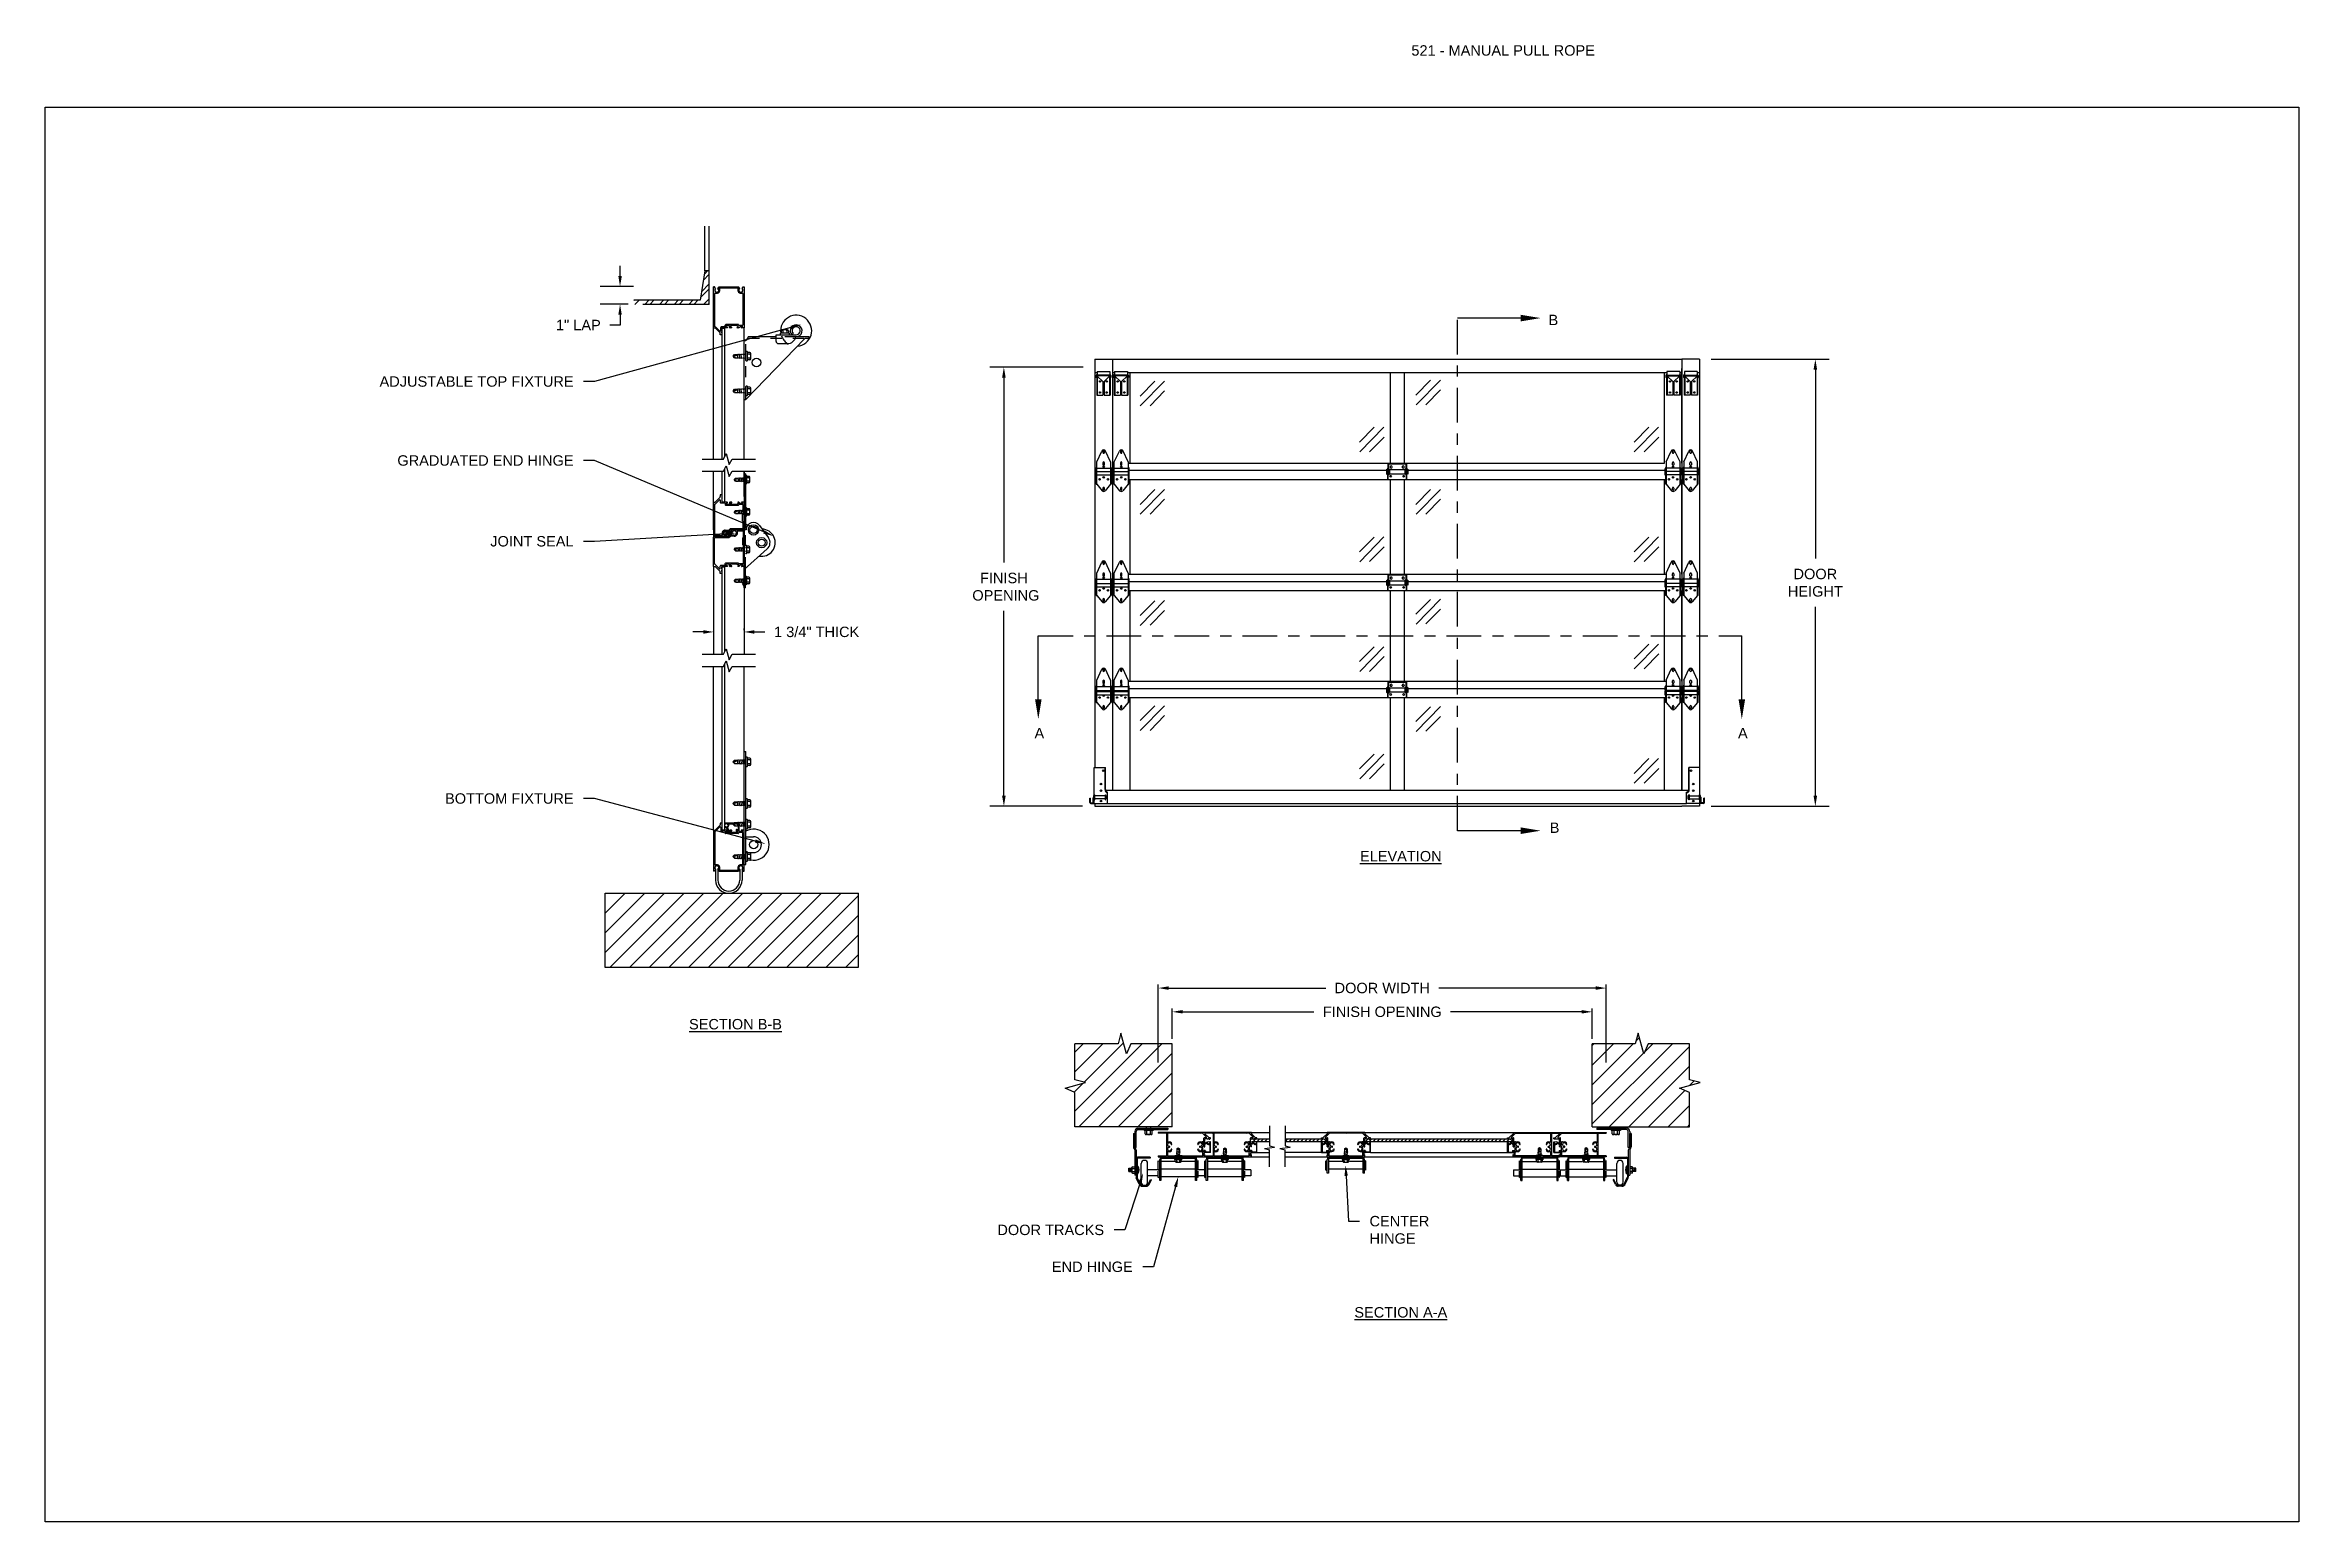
# Model space of a CAD drawing. Header units: inches. Extents: x 168.8 to 189.1, y 234.4 to 247.7.
import ezdxf
from ezdxf import colors
from ezdxf.entities.mleader import LeaderData, LeaderLine
from ezdxf.math import Vec2, Vec3

# ---------------------------------------------------------------- set-up
doc = ezdxf.new("R2010")
doc.units = ezdxf.units.IN
doc.header["$LTSCALE"] = 0.25
doc.header["$MEASUREMENT"] = 0
for name, pattern in [('CENTER', [2, 1.25, -0.25, 0.25, -0.25]), ('HIDDEN2', [0.1875, 0.125, -0.0625]), ('HIDDEN3', [0.09375, 0.0625, -0.03125])]:
    doc.linetypes.add(name, pattern=pattern)
for name, color, linetype in [('521', 7, 'Continuous'), ('ANNOTATIONS', 1, 'Continuous'), ('SECTION CUTS', 6, 'CENTER')]:
    doc.layers.add(name, color=color, linetype=linetype)
doc.styles.add('ARIAL', font='arial.ttf', dxfattribs={"height": 0.09375})
doc.styles.get("Standard").update_dxf_attribs({"font": 'romans.shx'})
doc.dimstyles.new('DIMSTYLE_5', dxfattribs={"dimtxt": 0.0625, "dimasz": 0.15, "dimexe": 0.18, "dimexo": 0.0625, "dimgap": 0.09, "dimtad": 0, "dimtih": 1, "dimtoh": 1, "dimdec": 5, "dimlfac": 8, "dimzin": 4, "dimdsep": 46, "dimtxsty": 'Standard', "dimcen": 0.09, "dimadec": 0, "dimazin": 0, "dimtp": 0.03125, "dimtm": 0.03125, "dimtfac": 1, "dimtdec": 5, "dimtofl": 0, "dimtmove": 0, "dimatfit": 3, "dimfxl": 1, "dimtolj": 1, "dimtzin": 4, "dimarcsym": 0})
doc.dimstyles.new('STANDARD$0', dxfattribs={"dimtxt": 0.09375, "dimasz": 0.09375, "dimexe": 0.03125, "dimexo": 0.046875, "dimgap": 0.09, "dimtad": 0, "dimtih": 1, "dimtoh": 1, "dimdec": 4, "dimzin": 0, "dimdsep": 46, "dimtxsty": 'ARIAL', "dimcen": 0.09, "dimadec": 0, "dimazin": 0, "dimtfac": 1, "dimtdec": 4, "dimtofl": 0, "dimtmove": 0, "dimatfit": 1, "dimfxl": 1, "dimtolj": 1, "dimtzin": 0, "dimarcsym": 0})

msp = doc.modelspace()

# ---------------------------------------------------------------- texts
at = {"layer": 'ANNOTATIONS', "insert": (181.06988, 247.74099), "char_height": 0.09375, "width": 6.6097632, "attachment_point": 1, "line_spacing_factor": 0.86134, "style": 'ARIAL'}
msp.add_mtext('521 - MANUAL PULL ROPE', dxfattribs=at)
at = {"layer": 'ANNOTATIONS', "char_height": 0.09375, "width": 1.3823677, "attachment_point": 2, "style": 'ARIAL'}
for s, insert in [('{\\LELEVATION}', (180.97487, 240.48713)), ('{\\LSECTION B-B}', (174.98628, 238.97476)), ('{\\LSECTION A-A}', (180.97487, 236.3807))]:
    msp.add_mtext(s, dxfattribs=dict(at, insert=insert))
at = {"layer": 'SECTION CUTS', "style": 'ARIAL'}
for s, p in [('B', (182.30439, 245.22082)), ('A', (177.67758, 241.50092)), ('A', (184.00981, 241.50092)), ('B', (182.31507, 240.64956))]:
    msp.add_text(s, height=0.09375, dxfattribs=at).set_placement(p)

# ---------------------------------------------------------------- blocks, each defined once
blk = doc.blocks.new('*D1')
at = {"layer": 'ANNOTATIONS', "color": 0, "lineweight": -2, "transparency": 16777216}
for p, q in [((183.769, 244.914), (184.831, 244.914)), ((184.706, 244.821), (184.706, 243.12)), ((184.706, 240.984), (184.706, 242.685)), ((183.769, 240.89), (184.831, 240.89))]:
    blk.add_line(p, q, dxfattribs=at)
at = {"layer": 'ANNOTATIONS', "color": 0, "transparency": 16777216}
for points in [[(184.69, 244.821), (184.722, 244.821), (184.706, 244.914)], [(184.69, 240.984), (184.722, 240.984), (184.706, 240.89)]]:
    blk.add_solid(points, dxfattribs=at)
at = {"layer": 'defpoints', "color": 0, "transparency": 16777216}
for p in [(183.663, 244.914), (183.663, 240.89), (184.706, 240.89)]:
    blk.add_point(p, dxfattribs=at)
at = {"layer": 'ANNOTATIONS', "color": 0, "transparency": 16777216, "insert": (184.706, 242.902), "char_height": 0.0938, "attachment_point": 5, "style": 'ARIAL'}
blk.add_mtext('\\A1;DOOR\\PHEIGHT', dxfattribs=at)
blk = doc.blocks.new('*D2')
at = {"layer": 'ANNOTATIONS', "color": 0, "lineweight": -2, "transparency": 16777216}
for p, q in [((178.115, 244.843), (177.277, 244.843)), ((177.402, 244.749), (177.402, 243.084)), ((177.402, 240.984), (177.402, 242.649)), ((178.11, 240.89), (177.277, 240.89))]:
    blk.add_line(p, q, dxfattribs=at)
at = {"layer": 'ANNOTATIONS', "color": 0, "transparency": 16777216}
for points in [[(177.386, 244.749), (177.418, 244.749), (177.402, 244.843)], [(177.386, 240.984), (177.418, 240.984), (177.402, 240.89)]]:
    blk.add_solid(points, dxfattribs=at)
at = {"layer": 'defpoints', "color": 0, "transparency": 16777216}
for p in [(178.221, 244.843), (177.402, 240.89), (178.216, 240.89)]:
    blk.add_point(p, dxfattribs=at)
at = {"layer": 'ANNOTATIONS', "color": 0, "transparency": 16777216, "insert": (177.402, 242.866), "char_height": 0.0938, "attachment_point": 5, "style": 'ARIAL'}
blk.add_mtext('\\A1;FINISH\\P OPENING', dxfattribs=at)
blk = doc.blocks.new('*X3')
at = {"color": 0}
for p, q in [((5.055, 12.744), (5.124, 12.814)), ((5.071, 12.849), (5.124, 12.902)), ((5.08, 12.902), (5.111, 12.934)), ((4.445, 12.665), (4.449, 12.67)), ((4.454, 12.63), (4.494, 12.67)), ((4.543, 12.63), (4.582, 12.67)), ((4.587, 12.63), (4.626, 12.67)), ((4.675, 12.63), (4.715, 12.67)), ((4.719, 12.63), (4.759, 12.67)), ((4.808, 12.63), (4.847, 12.67)), ((4.852, 12.63), (4.891, 12.67)), ((4.94, 12.63), (4.98, 12.67)), ((4.985, 12.63), (5.024, 12.67)), ((5.046, 12.692), (5.124, 12.77)), ((5.073, 12.63), (5.124, 12.681)), ((5.117, 12.63), (5.124, 12.637))]:
    blk.add_line(p, q, dxfattribs=at)
blk = doc.blocks.new('*D4')
at = {"layer": 'ANNOTATIONS', "color": 0, "lineweight": -2, "transparency": 16777216}
for p, q in [((178.917, 238.797), (178.917, 239.07)), ((179.011, 239.039), (180.192, 239.039)), ((182.604, 239.039), (181.423, 239.039)), ((182.698, 238.797), (182.698, 239.07))]:
    blk.add_line(p, q, dxfattribs=at)
at = {"layer": 'ANNOTATIONS', "color": 0, "transparency": 16777216}
for points in [[(179.011, 239.055), (179.011, 239.024), (178.917, 239.039)], [(182.604, 239.055), (182.604, 239.024), (182.698, 239.039)]]:
    blk.add_solid(points, dxfattribs=at)
at = {"layer": 'defpoints', "color": 0, "transparency": 16777216}
for p in [(182.698, 239.039), (178.917, 238.75), (182.698, 238.75)]:
    blk.add_point(p, dxfattribs=at)
at = {"layer": 'ANNOTATIONS', "color": 0, "transparency": 16777216, "insert": (180.808, 239.039), "char_height": 0.09375, "attachment_point": 5, "style": 'ARIAL'}
blk.add_mtext('\\A1;FINISH OPENING', dxfattribs=at)
blk = doc.blocks.new('*D5')
at = {"layer": 'ANNOTATIONS', "color": 0, "lineweight": -2, "transparency": 16777216}
for p, q in [((178.792, 238.582), (178.792, 239.284)), ((178.886, 239.253), (180.299, 239.253)), ((182.729, 239.253), (181.316, 239.253)), ((182.823, 238.582), (182.823, 239.284))]:
    blk.add_line(p, q, dxfattribs=at)
at = {"layer": 'ANNOTATIONS', "color": 0, "transparency": 16777216}
for points in [[(178.886, 239.269), (178.886, 239.237), (178.792, 239.253)], [(182.729, 239.269), (182.729, 239.237), (182.823, 239.253)]]:
    blk.add_solid(points, dxfattribs=at)
at = {"layer": 'defpoints', "color": 0, "transparency": 16777216}
for p in [(178.792, 239.253), (178.792, 238.535), (182.823, 238.535)]:
    blk.add_point(p, dxfattribs=at)
at = {"layer": 'ANNOTATIONS', "color": 0, "transparency": 16777216, "insert": (180.808, 239.253), "char_height": 0.09375, "attachment_point": 5, "style": 'ARIAL'}
blk.add_mtext('\\A1;DOOR WIDTH', dxfattribs=at)
blk = doc.blocks.new('*D6')
at = {"layer": 'ANNOTATIONS', "color": 0, "lineweight": -2, "transparency": 16777216}
for p, q in [((174.696, 242.459), (174.602, 242.459)), ((174.79, 242.428), (174.79, 242.49)), ((175.063, 242.476), (175.063, 242.49)), ((175.157, 242.459), (175.251, 242.459))]:
    blk.add_line(p, q, dxfattribs=at)
at = {"layer": 'ANNOTATIONS', "color": 0, "transparency": 16777216}
for points in [[(174.696, 242.475), (174.696, 242.443), (174.79, 242.459)], [(175.157, 242.475), (175.157, 242.443), (175.063, 242.459)]]:
    blk.add_solid(points, dxfattribs=at)
at = {"layer": 'defpoints', "color": 0, "transparency": 16777216}
for p in [(175.063, 242.459), (175.063, 242.429), (174.79, 242.381)]:
    blk.add_point(p, dxfattribs=at)
at = {"layer": 'ANNOTATIONS', "color": 0, "transparency": 16777216, "insert": (175.717, 242.459), "char_height": 0.09375, "attachment_point": 5, "style": 'ARIAL'}
blk.add_mtext('\\A1;1 3/4" THICK', dxfattribs=at)
blk = doc.blocks.new('*D7')
at = {"layer": 'ANNOTATIONS', "color": 0, "lineweight": -2, "transparency": 16777216}
for p, q in [((173.947, 245.662), (173.947, 245.756)), ((174.068, 245.568), (173.767, 245.568)), ((174.019, 245.409), (173.767, 245.409)), ((173.947, 245.315), (173.947, 245.222)), ((173.947, 245.222), (173.854, 245.222))]:
    blk.add_line(p, q, dxfattribs=at)
at = {"layer": 'ANNOTATIONS', "color": 0, "transparency": 16777216}
for points in [[(173.932, 245.662), (173.963, 245.662), (173.947, 245.568)], [(173.932, 245.315), (173.963, 245.315), (173.947, 245.409)]]:
    blk.add_solid(points, dxfattribs=at)
at = {"layer": 'defpoints', "color": 0, "transparency": 16777216}
for p in [(174.13, 245.568), (173.947, 245.409), (174.081, 245.409)]:
    blk.add_point(p, dxfattribs=at)
at = {"layer": 'ANNOTATIONS', "color": 0, "transparency": 16777216, "insert": (173.572, 245.222), "char_height": 0.0938, "attachment_point": 5, "style": 'ARIAL'}
blk.add_mtext('\\A1;1" LAP', dxfattribs=at)

# ---------------------------------------------------------------- dimensions: what is measured, and where the dimension line sits
at = {"layer": 'ANNOTATIONS'}
dim = msp.add_linear_dim(base=(173.94728, 245.40905), p1=(174.13049, 245.56822), p2=(174.08109, 245.40905), angle=270, text='1" LAP', dimstyle='DIMSTYLE_5', override={"dimtxt": 0.08, "dimasz": 0.09375, "dimdec": 3, "dimlunit": 4, "dimtxsty": 'ARIAL'}, dxfattribs=at)
dim.commit()
dim.dimension.update_dxf_attribs({"geometry": '*D7', "text_midpoint": (173.57188, 245.22155), "dimtype": 160})
for base, p1, p2, text, picture, middle in [((184.70588, 240.89001), (183.66278, 244.91442), (183.66278, 240.89001), 'DOOR\\PHEIGHT', '*D1', (184.70588, 242.90221)), ((177.40199, 240.89001), (178.22121, 244.84286), (178.21621, 240.89001), 'FINISH\\P OPENING', '*D2', (177.40199, 242.86643))]:
    dim = msp.add_linear_dim(base=base, p1=p1, p2=p2, angle=90, text=text, dimstyle='STANDARD$0', override={"dimexe": 0.125, "dimexo": 0.10625, "dimcen": 0.153, "dimtmove": 1}, dxfattribs=at)
    dim.commit()
    dim.dimension.update_dxf_attribs({"geometry": picture, "text_midpoint": middle})
dim = msp.add_linear_dim(base=(175.0634, 242.45896), p1=(174.78985, 242.38077), p2=(175.0634, 242.42921), text='1 3/4" THICK', dimstyle='STANDARD$0', dxfattribs=at)
dim.commit()
dim.dimension.update_dxf_attribs({"geometry": '*D6', "text_midpoint": (175.71718, 242.45896), "dimtype": 160})
for base, p1, p2, text, picture, middle in [((178.79195, 239.2531), (182.8232, 238.53522), (178.79195, 238.53522), 'DOOR WIDTH', '*D5', (180.80758, 239.2531)), ((182.6982, 239.03916), (178.91695, 238.75016), (182.6982, 238.75016), 'FINISH OPENING', '*D4', (180.80758, 239.03916))]:
    dim = msp.add_linear_dim(base=base, p1=p1, p2=p2, text=text, dimstyle='STANDARD$0', dxfattribs=at)
    dim.commit()
    dim.dimension.update_dxf_attribs({"geometry": picture, "text_midpoint": middle})

# ---------------------------------------------------------------- hatches: boundary and pattern name
at = {"layer": '521'}
h = msp.add_hatch(dxfattribs=at)
h.set_pattern_fill('ANSI31', color=256, style=0)
h.set_pattern_definition([(45, (-0.78898, 2.92187), (-0.08838835, 0.08838835), [])])
h.paths.add_polyline_path([(176.09328, 240.10592), (173.81131, 240.10592), (173.81131, 239.44104), (176.09328, 239.44104)])
h = msp.add_hatch(dxfattribs=at)
h.set_pattern_fill('ANSI31', color=256)
h.paths.add_polyline_path([(178.91695, 238.75016), (178.54546, 238.75016), (178.50459, 238.66095), (178.45431, 238.84636), (178.42945, 238.75016), (178.04195, 238.75016), (178.04195, 238.4276), (178.13816, 238.40274), (177.95275, 238.35246), (178.04195, 238.31159), (178.04195, 238.00504), (178.91695, 238.00504)])
h.paths.add_polyline_path([(183.5732, 238.31159), (183.484, 238.35246), (183.66941, 238.40274), (183.5732, 238.4276), (183.5732, 238.75016), (183.20171, 238.75016), (183.16084, 238.66095), (183.11056, 238.84636), (183.0857, 238.75016), (182.6982, 238.75016), (182.6982, 238.00504), (183.5732, 238.00504)])

# ---------------------------------------------------------------- linework, layer by layer
at = {"layer": '521', "color": 7}
for p, q in [((174.71139, 245.71124), (174.71139, 246.11093)), ((174.75078, 245.40765), (174.75078, 246.11093)), ((174.71139, 245.71124), (174.66967, 245.44704)), ((174.75078, 245.71124), (174.71139, 245.71124)), ((174.78906, 245.19572), (174.78906, 245.56682)), ((174.79655, 245.56682), (174.78906, 245.56682)), ((174.80735, 245.55139), (174.79655, 245.56682)), ((174.79922, 245.20588), (174.79922, 245.50599)), ((174.82766, 245.55139), (174.83846, 245.56682)), ((174.83846, 245.56682), (175.01389, 245.56682)), ((174.84663, 245.55666), (175.00572, 245.55666)), ((175.02469, 245.55139), (175.01389, 245.56682)), ((175.045, 245.55139), (175.0558, 245.56682)), ((175.05313, 245.50599), (175.05313, 245.22385)), ((175.0558, 245.56682), (175.06328, 245.56682)), ((175.06328, 245.56682), (175.06328, 245.19572)), ((174.66967, 245.44704), (174.07174, 245.44704)), ((174.75078, 245.40765), (174.15286, 245.40765)), ((174.78906, 245.19572), (174.8036, 245.19572)), ((174.78906, 244.01562), (174.78906, 245.19572)), ((174.79922, 245.20588), (174.8078, 245.20588)), ((174.8036, 245.19572), (174.84832, 245.151)), ((174.8078, 245.20588), (174.84559, 245.16809)), ((174.84969, 245.13229), (174.84969, 245.14769)), ((174.86297, 245.13229), (174.84969, 245.13229)), ((174.8536, 245.1714), (174.8536, 245.20041)), ((174.88953, 245.2051), (174.85828, 245.2051)), ((174.86297, 245.17471), (174.86297, 245.19572)), ((174.91042, 245.19572), (174.86297, 245.19572)), ((174.86297, 245.17471), (174.86564, 245.17346)), ((174.86297, 245.1708), (174.86564, 245.17205)), ((174.86297, 245.1708), (174.86564, 245.16956)), ((174.86297, 245.1669), (174.86564, 245.16814)), ((174.86297, 245.1669), (174.86564, 245.16565)), ((174.86297, 245.16299), (174.86564, 245.16423)), ((174.86297, 245.15033), (174.86297, 245.16299)), ((174.86297, 245.15033), (174.86564, 245.14909)), ((174.86297, 245.14643), (174.86564, 245.14767)), ((174.86297, 245.14643), (174.86564, 245.14518)), ((174.86297, 245.14252), (174.86564, 245.14377)), ((174.86297, 245.14252), (174.86564, 245.14128)), ((174.86297, 245.13861), (174.86564, 245.13986)), ((174.86297, 245.13229), (174.86297, 245.13861)), ((174.8661, 244.01562), (174.8661, 245.19436)), ((174.8661, 245.19436), (174.88986, 245.19436)), ((174.88986, 244.03767), (174.88986, 245.19436)), ((174.89422, 245.20979), (174.89422, 245.22197)), ((175.01047, 245.22666), (174.89891, 245.22666)), ((174.9036, 245.2051), (174.9036, 245.21729)), ((174.93328, 245.21729), (174.9036, 245.21729)), ((174.9036, 245.20859), (174.9036, 245.21385)), ((174.91129, 245.20304), (174.9036, 245.2051)), ((174.91375, 245.19905), (174.91375, 245.19982)), ((174.93328, 245.20041), (174.93328, 245.21729)), ((174.94949, 245.19572), (174.93797, 245.19572)), ((175.00485, 245.21729), (174.94266, 245.21729)), ((174.94266, 245.2051), (174.94266, 245.21729)), ((174.95035, 245.20304), (174.94266, 245.2051)), ((174.95281, 245.19905), (174.95281, 245.19982)), ((174.99781, 245.19572), (175.01188, 245.20979)), ((175.0125, 245.19572), (174.99781, 245.19572)), ((175.00485, 245.20979), (175.00485, 245.21729)), ((175.01188, 245.20979), (175.00485, 245.20979)), ((175.0125, 245.19572), (175.03141, 245.20979)), ((175.04844, 245.21916), (175.01797, 245.21916)), ((175.05094, 245.20979), (175.03141, 245.20979)), ((175.03688, 245.19572), (175.05094, 245.20979)), ((175.06328, 245.19572), (175.03688, 245.19572)), ((175.06328, 244.01562), (175.06328, 245.19572)), ((175.06328, 244.55119), (175.06328, 245.08098)), ((175.61016, 245.10026), (175.07985, 244.55119)), ((175.35156, 245.11682), (175.09912, 245.11682)), ((175.35156, 245.13366), (175.53235, 245.13366)), ((175.35156, 245.07429), (175.35156, 245.13366)), ((175.46832, 245.14921), (175.39106, 245.14921)), ((175.3961, 245.16913), (175.3961, 245.14921)), ((175.45391, 245.17851), (175.40547, 245.17851)), ((175.41211, 245.16913), (175.41211, 245.14921)), ((175.44727, 245.16913), (175.44727, 245.14921)), ((175.46328, 245.16913), (175.46328, 245.14921)), ((175.5056, 245.14522), (175.49331, 245.13366)), ((175.64922, 245.11682), (175.53051, 245.11682)), ((175.64922, 245.10026), (175.64922, 245.11682)), ((174.96453, 244.94182), (174.97703, 244.95705)), ((174.96453, 244.94182), (175.00559, 244.95192)), ((174.97703, 244.92658), (174.96453, 244.94182)), ((174.96453, 244.94182), (174.99047, 244.92658)), ((174.97703, 244.95705), (175.00844, 244.95705)), ((174.97703, 244.92658), (175.00689, 244.92658)), ((175.01157, 244.92283), (175.00453, 244.95705)), ((175.00689, 244.92658), (175.01157, 244.92283)), ((175.00844, 244.95705), (175.01157, 244.9608)), ((175.01157, 244.9608), (175.01625, 244.95705)), ((175.01157, 244.92283), (175.01471, 244.92658)), ((175.01471, 244.92658), (175.01938, 244.92283)), ((175.01625, 244.95705), (175.01938, 244.9608)), ((175.01938, 244.9608), (175.02406, 244.95705)), ((175.0272, 244.92283), (175.01938, 244.9608)), ((175.01938, 244.92283), (175.02252, 244.92658)), ((175.02252, 244.92658), (175.0272, 244.92283)), ((175.02406, 244.95705), (175.0272, 244.9608)), ((175.0272, 244.9608), (175.03187, 244.95705)), ((175.0272, 244.92283), (175.03033, 244.92658)), ((175.03033, 244.92658), (175.03501, 244.92283)), ((175.03187, 244.95705), (175.03501, 244.9608)), ((175.03501, 244.9608), (175.03969, 244.95705)), ((175.04282, 244.92283), (175.03501, 244.9608)), ((175.03501, 244.92283), (175.03814, 244.92658)), ((175.03814, 244.92658), (175.04282, 244.92283)), ((175.03969, 244.95705), (175.04282, 244.9608)), ((175.04282, 244.9608), (175.0475, 244.95705)), ((175.04282, 244.92283), (175.04596, 244.92658)), ((175.04596, 244.92658), (175.05063, 244.92283)), ((175.0475, 244.95705), (175.05063, 244.9608)), ((175.05063, 244.9608), (175.05531, 244.95705)), ((175.05063, 244.92283), (175.05377, 244.92658)), ((175.05377, 244.92658), (175.05845, 244.92283)), ((175.05531, 244.95705), (175.05845, 244.9608)), ((175.05845, 244.9608), (175.06312, 244.95705)), ((175.05845, 244.92283), (175.06158, 244.92658)), ((175.06158, 244.92658), (175.06626, 244.92283)), ((175.06312, 244.95705), (175.06626, 244.9608)), ((175.06626, 244.9608), (175.07985, 244.9608)), ((175.06626, 244.92283), (175.06939, 244.92658)), ((175.06939, 244.92658), (175.07407, 244.92283)), ((175.07407, 244.92283), (175.07985, 244.92283)), ((175.07985, 244.90319), (175.07985, 244.98045)), ((175.09539, 244.90319), (175.09539, 244.98045)), ((175.11531, 244.97541), (175.09539, 244.97541)), ((175.11531, 244.9594), (175.09539, 244.9594)), ((175.11531, 244.92424), (175.09539, 244.92424)), ((175.11531, 244.90822), (175.09539, 244.90822)), ((175.12469, 244.9176), (175.12469, 244.96604)), ((175.37031, 245.05554), (175.45422, 245.05554)), ((178.22121, 244.91442), (178.22121, 241.23942)), ((178.22121, 244.91442), (178.37901, 244.91442)), ((178.37901, 244.91442), (178.37901, 241.03317)), ((178.37901, 244.91442), (183.50498, 244.91442)), ((183.50498, 244.91442), (183.50498, 241.03317)), ((183.66278, 244.91442), (183.50498, 244.91442)), ((183.66278, 244.91442), (183.66278, 241.23942)), ((175.07985, 244.59069), (175.07985, 244.66795)), ((175.09539, 244.59069), (175.09539, 244.66795)), ((175.11531, 244.66291), (175.09539, 244.66291)), ((178.22121, 244.79567), (178.24068, 244.79567)), ((178.23164, 244.76626), (178.2311, 244.75101)), ((178.2365, 244.75082), (178.2311, 244.75101)), ((178.23703, 244.76607), (178.2365, 244.75082)), ((178.23743, 244.76062), (178.23743, 244.58942)), ((178.24068, 244.80472), (178.35618, 244.80472)), ((178.24068, 244.80472), (178.24068, 244.77042)), ((178.35534, 244.77042), (178.24153, 244.77042)), ((178.24273, 244.76062), (178.24273, 244.58942)), ((178.29343, 244.71442), (178.24273, 244.76032)), ((178.29343, 244.71442), (178.29343, 244.58942)), ((178.30343, 244.71442), (178.35413, 244.76032)), ((178.30343, 244.71442), (178.30343, 244.58942)), ((178.35413, 244.76062), (178.35413, 244.58942)), ((178.35618, 244.80472), (178.35618, 244.77042)), ((178.35943, 244.76062), (178.35943, 244.58942)), ((178.35984, 244.76607), (178.36037, 244.75082)), ((178.36037, 244.75082), (178.36577, 244.75101)), ((178.36523, 244.76626), (178.36577, 244.75101)), ((178.37901, 244.83198), (178.37901, 243.97919)), ((178.37901, 244.79567), (178.39848, 244.79567)), ((178.38944, 244.76626), (178.3889, 244.75101)), ((178.3943, 244.75082), (178.3889, 244.75101)), ((178.39483, 244.76607), (178.3943, 244.75082)), ((178.39523, 244.76062), (178.39523, 244.58942)), ((178.39848, 244.80472), (178.51398, 244.80472)), ((178.39848, 244.80472), (178.39848, 244.77042)), ((178.51314, 244.77042), (178.39933, 244.77042)), ((178.40053, 244.76062), (178.40053, 244.58942)), ((178.45123, 244.71442), (178.40053, 244.76032)), ((178.45123, 244.71442), (178.45123, 244.58942)), ((178.46123, 244.71442), (178.51193, 244.76032)), ((178.46123, 244.71442), (178.46123, 244.58942)), ((178.51193, 244.76062), (178.51193, 244.58942)), ((178.51398, 244.80472), (178.51398, 244.77042)), ((178.51398, 244.79567), (183.37001, 244.79567)), ((178.51723, 244.76062), (178.51723, 244.58942)), ((178.51764, 244.76607), (178.51817, 244.75082)), ((178.51817, 244.75082), (178.52357, 244.75101)), ((178.52303, 244.76626), (178.52357, 244.75101)), ((178.53681, 244.79567), (178.53681, 243.97919)), ((178.62887, 244.58226), (178.75995, 244.7159)), ((178.62973, 244.49388), (178.84833, 244.71675)), ((180.87817, 244.79567), (180.87817, 243.97919)), ((181.00582, 244.79567), (181.00582, 243.97919)), ((181.11136, 244.59198), (181.24244, 244.72562)), ((181.11222, 244.5036), (181.33082, 244.72648)), ((183.34718, 243.97919), (183.34718, 244.79567)), ((183.36096, 244.76626), (183.36043, 244.75101)), ((183.36583, 244.75082), (183.36043, 244.75101)), ((183.36636, 244.76607), (183.36583, 244.75082)), ((183.36676, 244.76062), (183.36676, 244.58942)), ((183.48551, 244.80472), (183.37001, 244.80472)), ((183.37001, 244.80472), (183.37001, 244.77042)), ((183.37086, 244.77042), (183.48467, 244.77042)), ((183.37206, 244.76062), (183.37206, 244.58942)), ((183.42276, 244.71442), (183.37206, 244.76032)), ((183.42276, 244.71442), (183.42276, 244.58942)), ((183.43276, 244.71442), (183.48346, 244.76032)), ((183.43276, 244.71442), (183.43276, 244.58942)), ((183.48346, 244.76062), (183.48346, 244.58942)), ((183.48551, 244.80472), (183.48551, 244.77042)), ((183.48551, 244.79567), (183.50498, 244.79567)), ((183.48876, 244.76062), (183.48876, 244.58942)), ((183.48916, 244.76607), (183.4897, 244.75082)), ((183.4897, 244.75082), (183.49509, 244.75101)), ((183.49456, 244.76626), (183.49509, 244.75101)), ((183.50498, 243.97919), (183.50498, 244.83198)), ((183.51876, 244.76626), (183.51823, 244.75101)), ((183.52363, 244.75082), (183.51823, 244.75101)), ((183.52416, 244.76607), (183.52363, 244.75082)), ((183.52456, 244.76062), (183.52456, 244.58942)), ((183.64331, 244.80472), (183.52781, 244.80472)), ((183.52781, 244.80472), (183.52781, 244.77042)), ((183.52866, 244.77042), (183.64247, 244.77042)), ((183.52986, 244.76062), (183.52986, 244.58942)), ((183.58056, 244.71442), (183.52986, 244.76032)), ((183.58056, 244.71442), (183.58056, 244.58942)), ((183.59056, 244.71442), (183.64126, 244.76032)), ((183.59056, 244.71442), (183.59056, 244.58942)), ((183.64126, 244.76062), (183.64126, 244.58942)), ((183.64331, 244.80472), (183.64331, 244.77042)), ((183.64331, 244.79567), (183.66278, 244.79567)), ((183.64656, 244.76062), (183.64656, 244.58942)), ((183.64696, 244.76607), (183.6475, 244.75082)), ((183.6475, 244.75082), (183.65289, 244.75101)), ((183.65236, 244.76626), (183.65289, 244.75101)), ((174.96453, 244.62932), (174.97703, 244.64455)), ((174.96453, 244.62932), (175.00559, 244.63942)), ((174.96453, 244.62932), (174.99047, 244.61408)), ((174.97703, 244.61408), (174.96453, 244.62932)), ((174.97703, 244.64455), (175.00844, 244.64455)), ((174.97703, 244.61408), (175.00689, 244.61408)), ((175.01157, 244.61033), (175.00453, 244.64455)), ((175.00689, 244.61408), (175.01157, 244.61033)), ((175.00844, 244.64455), (175.01157, 244.6483)), ((175.01157, 244.6483), (175.01625, 244.64455)), ((175.01157, 244.61033), (175.01471, 244.61408)), ((175.01471, 244.61408), (175.01938, 244.61033)), ((175.01625, 244.64455), (175.01938, 244.6483)), ((175.0272, 244.61033), (175.01938, 244.6483)), ((175.01938, 244.6483), (175.02406, 244.64455)), ((175.01938, 244.61033), (175.02252, 244.61408)), ((175.02252, 244.61408), (175.0272, 244.61033)), ((175.02406, 244.64455), (175.0272, 244.6483)), ((175.0272, 244.6483), (175.03187, 244.64455)), ((175.0272, 244.61033), (175.03033, 244.61408)), ((175.03033, 244.61408), (175.03501, 244.61033)), ((175.03187, 244.64455), (175.03501, 244.6483)), ((175.04282, 244.61033), (175.03501, 244.6483)), ((175.03501, 244.6483), (175.03969, 244.64455)), ((175.03501, 244.61033), (175.03814, 244.61408)), ((175.03814, 244.61408), (175.04282, 244.61033)), ((175.03969, 244.64455), (175.04282, 244.6483)), ((175.04282, 244.6483), (175.0475, 244.64455)), ((175.04282, 244.61033), (175.04596, 244.61408)), ((175.04596, 244.61408), (175.05063, 244.61033)), ((175.0475, 244.64455), (175.05063, 244.6483)), ((175.05063, 244.6483), (175.05531, 244.64455)), ((175.05063, 244.61033), (175.05377, 244.61408)), ((175.05377, 244.61408), (175.05845, 244.61033)), ((175.05531, 244.64455), (175.05845, 244.6483)), ((175.05845, 244.6483), (175.06312, 244.64455)), ((175.05845, 244.61033), (175.06158, 244.61408)), ((175.06158, 244.61408), (175.06626, 244.61033)), ((175.06312, 244.64455), (175.06626, 244.6483)), ((175.06328, 244.55119), (175.07985, 244.55119)), ((175.06626, 244.6483), (175.07985, 244.6483)), ((175.06626, 244.61033), (175.06939, 244.61408)), ((175.06939, 244.61408), (175.07407, 244.61033)), ((175.07407, 244.61033), (175.07985, 244.61033)), ((175.11531, 244.6469), (175.09539, 244.6469)), ((175.11531, 244.61174), (175.09539, 244.61174)), ((175.11531, 244.59572), (175.09539, 244.59572)), ((175.12469, 244.6051), (175.12469, 244.65354)), ((178.23743, 244.58942), (178.29343, 244.58942)), ((178.30343, 244.58942), (178.35943, 244.58942)), ((178.39523, 244.58942), (178.45123, 244.58942)), ((178.46123, 244.58942), (178.51723, 244.58942)), ((178.71811, 244.49473), (178.84919, 244.62837)), ((181.2006, 244.50446), (181.33168, 244.63809)), ((183.42276, 244.58942), (183.36676, 244.58942)), ((183.48876, 244.58942), (183.43276, 244.58942)), ((183.58056, 244.58942), (183.52456, 244.58942)), ((183.64656, 244.58942), (183.59056, 244.58942)), ((180.60377, 244.16748), (180.73484, 244.30112)), ((180.60462, 244.0791), (180.82323, 244.30198)), ((183.07582, 244.16748), (183.20689, 244.30112)), ((183.07667, 244.0791), (183.29528, 244.30198)), ((174.87924, 244.01562), (174.90302, 244.06499)), ((174.90302, 244.06499), (174.92977, 243.96691)), ((178.2381, 243.98942), (178.28358, 244.08788)), ((178.29398, 244.08589), (178.29398, 244.07414)), ((178.30723, 244.07414), (178.30723, 244.08589)), ((178.3631, 243.98942), (178.31763, 244.08788)), ((178.3959, 243.98942), (178.44138, 244.08788)), ((178.45178, 244.08589), (178.45178, 244.07414)), ((178.46503, 244.07414), (178.46503, 244.08589)), ((178.5209, 243.98942), (178.47543, 244.08788)), ((180.69301, 244.07995), (180.82408, 244.21359)), ((183.16506, 244.07995), (183.29613, 244.21359)), ((183.36309, 243.98942), (183.40857, 244.08788)), ((183.41897, 244.07414), (183.41897, 244.08589)), ((183.43222, 244.08589), (183.43222, 244.07414)), ((183.48809, 243.98942), (183.44261, 244.08788)), ((183.52089, 243.98942), (183.56637, 244.08788)), ((183.57677, 244.07414), (183.57677, 244.08589)), ((183.59002, 244.08589), (183.59002, 244.07414)), ((183.64589, 243.98942), (183.60041, 244.08788)), ((174.68715, 244.01562), (174.87924, 244.01562)), ((174.68715, 243.9062), (174.87924, 243.9062)), ((174.78906, 243.37933), (174.78906, 243.9062)), ((174.8661, 243.68421), (174.8661, 243.9062)), ((174.87924, 243.9062), (174.90302, 243.95557)), ((174.88986, 243.62881), (174.88986, 243.92825)), ((174.90302, 243.95557), (174.92977, 243.85749)), ((174.92977, 243.96691), (174.9576, 244.01562)), ((174.92977, 243.85749), (174.9576, 243.9062)), ((174.9576, 244.01562), (175.16609, 244.01562)), ((174.9576, 243.9062), (175.16609, 243.9062)), ((175.0634, 243.9062), (175.0634, 243.38402)), ((175.0634, 243.67913), (175.0634, 243.9062)), ((175.07584, 243.88166), (175.0634, 243.88166)), ((175.07584, 243.88166), (175.07584, 243.42281)), ((175.08945, 243.79655), (175.08945, 243.86418)), ((175.10689, 243.85977), (175.08945, 243.85977)), ((175.1151, 243.80917), (175.1151, 243.85157)), ((178.22855, 243.8699), (178.22855, 243.93144)), ((178.22855, 243.93144), (178.23355, 243.92817)), ((178.22855, 243.90395), (178.23355, 243.90068)), ((178.22855, 243.8699), (178.23355, 243.87318)), ((178.23355, 243.78802), (178.23355, 243.93879)), ((178.23355, 243.93879), (178.2381, 243.93879)), ((178.2381, 243.78802), (178.2381, 243.98942)), ((178.2381, 243.93379), (178.3631, 243.93379)), ((178.2381, 243.90227), (178.3631, 243.90227)), ((178.2381, 243.87318), (178.3631, 243.87318)), ((178.29398, 243.98257), (178.29398, 243.96457)), ((178.30723, 243.96457), (178.30723, 243.98257)), ((178.3631, 243.98942), (178.3631, 243.78802)), ((178.3631, 243.93879), (178.36765, 243.93879)), ((178.36765, 243.93879), (178.36765, 243.78802)), ((178.37265, 243.93144), (178.36765, 243.92817)), ((178.37265, 243.90395), (178.36765, 243.90068)), ((178.37265, 243.8699), (178.36765, 243.87318)), ((178.37265, 243.8699), (178.37265, 243.93144)), ((178.38635, 243.8699), (178.38635, 243.93144)), ((178.38635, 243.93144), (178.39135, 243.92817)), ((178.38635, 243.90395), (178.39135, 243.90068)), ((178.38635, 243.8699), (178.39135, 243.87318)), ((178.39135, 243.78802), (178.39135, 243.93879)), ((178.39135, 243.93879), (178.3959, 243.93879)), ((178.3959, 243.78802), (178.3959, 243.98942)), ((178.3959, 243.93379), (178.5209, 243.93379)), ((178.3959, 243.90227), (178.5209, 243.90227)), ((178.3959, 243.87318), (178.5209, 243.87318)), ((178.45178, 243.98257), (178.45178, 243.96457)), ((178.46503, 243.96457), (178.46503, 243.98257)), ((178.5209, 243.98942), (178.5209, 243.78802)), ((178.5209, 243.97919), (183.34718, 243.97919)), ((178.5209, 243.93879), (178.52545, 243.93879)), ((178.52545, 243.93879), (178.52545, 243.78802)), ((178.53045, 243.93144), (178.52545, 243.92817)), ((178.53045, 243.90395), (178.52545, 243.90068)), ((178.53045, 243.8699), (178.52545, 243.87318)), ((178.53045, 243.8699), (178.53045, 243.93144)), ((178.53045, 243.91442), (180.84744, 243.91442)), ((180.84744, 243.92436), (180.85369, 243.92027)), ((180.84744, 243.92436), (180.84744, 243.87961)), ((180.84744, 243.87961), (180.85369, 243.8837)), ((180.85369, 243.93323), (180.85369, 243.83198)), ((180.858, 243.93323), (180.85369, 243.93323)), ((180.858, 243.93323), (180.858, 243.83198)), ((180.85897, 243.97198), (180.85897, 243.87073)), ((180.85897, 243.97198), (181.02503, 243.97198)), ((180.86328, 243.87073), (180.85897, 243.87073)), ((180.86328, 243.97198), (180.86328, 243.87073)), ((180.86765, 243.92458), (180.87203, 243.92458)), ((180.86765, 243.87939), (180.87203, 243.87939)), ((180.87203, 243.92458), (180.87203, 243.87939)), ((180.87203, 243.92027), (181.01197, 243.92027)), ((180.87203, 243.8837), (181.01197, 243.8837)), ((180.87959, 243.9453), (180.87959, 243.94242)), ((180.89622, 243.94242), (180.89622, 243.9453)), ((180.98778, 243.94242), (180.98778, 243.9453)), ((181.0044, 243.9453), (181.0044, 243.94242)), ((181.01634, 243.92458), (181.01197, 243.92458)), ((181.01197, 243.92458), (181.01197, 243.87939)), ((181.01634, 243.87939), (181.01197, 243.87939)), ((181.02072, 243.97198), (181.02072, 243.87073)), ((181.02503, 243.87073), (181.02072, 243.87073)), ((181.02503, 243.97198), (181.02503, 243.87073)), ((181.026, 243.83198), (181.026, 243.93323)), ((181.03031, 243.93323), (181.026, 243.93323)), ((181.03031, 243.83198), (181.03031, 243.93323)), ((181.03656, 243.92436), (181.03031, 243.92027)), ((181.03656, 243.87961), (181.03031, 243.8837)), ((181.03656, 243.92436), (181.03656, 243.87961)), ((181.03656, 243.91442), (183.35354, 243.91442)), ((183.35354, 243.93144), (183.35854, 243.92817)), ((183.35354, 243.8699), (183.35354, 243.93144)), ((183.35354, 243.90395), (183.35854, 243.90068)), ((183.35354, 243.8699), (183.35854, 243.87318)), ((183.35854, 243.93879), (183.35854, 243.78802)), ((183.36309, 243.93879), (183.35854, 243.93879)), ((183.36309, 243.98942), (183.36309, 243.78802)), ((183.48809, 243.93379), (183.36309, 243.93379)), ((183.48809, 243.90227), (183.36309, 243.90227)), ((183.48809, 243.87318), (183.36309, 243.87318)), ((183.41897, 243.96457), (183.41897, 243.98257)), ((183.43222, 243.98257), (183.43222, 243.96457)), ((183.48809, 243.78802), (183.48809, 243.98942)), ((183.49264, 243.93879), (183.48809, 243.93879)), ((183.49264, 243.78802), (183.49264, 243.93879)), ((183.49764, 243.93144), (183.49264, 243.92817)), ((183.49764, 243.90395), (183.49264, 243.90068)), ((183.49764, 243.8699), (183.49264, 243.87318)), ((183.49764, 243.8699), (183.49764, 243.93144)), ((183.51134, 243.93144), (183.51634, 243.92817)), ((183.51134, 243.8699), (183.51134, 243.93144)), ((183.51134, 243.90395), (183.51634, 243.90068)), ((183.51134, 243.8699), (183.51634, 243.87318)), ((183.51634, 243.93879), (183.51634, 243.78802)), ((183.52089, 243.93879), (183.51634, 243.93879)), ((183.52089, 243.98942), (183.52089, 243.78802)), ((183.64589, 243.93379), (183.52089, 243.93379)), ((183.64589, 243.90227), (183.52089, 243.90227)), ((183.64589, 243.87318), (183.52089, 243.87318)), ((183.57677, 243.96457), (183.57677, 243.98257)), ((183.59002, 243.98257), (183.59002, 243.96457)), ((183.64589, 243.78802), (183.64589, 243.98942)), ((183.65044, 243.93879), (183.64589, 243.93879)), ((183.65044, 243.78802), (183.65044, 243.93879)), ((183.65544, 243.93144), (183.65044, 243.92817)), ((183.65544, 243.90395), (183.65044, 243.90068)), ((183.65544, 243.8699), (183.65044, 243.87318)), ((183.65544, 243.8699), (183.65544, 243.93144)), ((174.79982, 243.60624), (174.84171, 243.64813)), ((174.8036, 243.62881), (174.84834, 243.67355)), ((174.863, 243.69228), (174.84972, 243.69228)), ((174.84972, 243.69228), (174.84972, 243.67687)), ((174.863, 243.69228), (174.863, 243.68594)), ((174.863, 243.68594), (174.86568, 243.6847)), ((174.863, 243.68204), (174.86568, 243.68328)), ((174.863, 243.68204), (174.86568, 243.68079)), ((174.863, 243.67813), (174.86568, 243.67937)), ((174.863, 243.67813), (174.86568, 243.67688)), ((174.863, 243.67422), (174.86568, 243.67547)), ((174.863, 243.67422), (174.863, 243.66156)), ((174.863, 243.66156), (174.86568, 243.66031)), ((174.863, 243.65765), (174.86568, 243.6589)), ((174.863, 243.65765), (174.86568, 243.65641)), ((174.863, 243.65374), (174.86568, 243.65499)), ((174.863, 243.65374), (174.86568, 243.6525)), ((174.863, 243.64984), (174.86568, 243.65108)), ((174.863, 243.64984), (174.863, 243.62881)), ((174.9749, 243.83037), (174.98585, 243.8437)), ((174.9749, 243.83037), (175.01084, 243.83921)), ((174.98585, 243.81703), (174.9749, 243.83037)), ((174.9749, 243.83037), (174.99761, 243.81703)), ((174.98585, 243.8437), (175.01333, 243.8437)), ((174.98585, 243.81703), (175.01198, 243.81703)), ((175.01608, 243.81375), (175.00991, 243.8437)), ((175.01198, 243.81703), (175.01608, 243.81375)), ((175.01333, 243.8437), (175.01608, 243.84698)), ((175.01608, 243.84698), (175.02017, 243.8437)), ((175.01608, 243.81375), (175.01882, 243.81703)), ((175.01882, 243.81703), (175.02292, 243.81375)), ((175.02017, 243.8437), (175.02292, 243.84698)), ((175.02292, 243.84698), (175.02701, 243.8437)), ((175.02976, 243.81375), (175.02292, 243.84698)), ((175.02292, 243.81375), (175.02566, 243.81703)), ((175.02566, 243.81703), (175.02976, 243.81375)), ((175.02701, 243.8437), (175.02976, 243.84698)), ((175.02976, 243.84698), (175.03385, 243.8437)), ((175.02976, 243.81375), (175.0325, 243.81703)), ((175.0325, 243.81703), (175.03659, 243.81375)), ((175.03385, 243.8437), (175.03659, 243.84698)), ((175.04343, 243.81375), (175.03659, 243.84698)), ((175.03659, 243.84698), (175.04069, 243.8437)), ((175.03659, 243.81375), (175.03934, 243.81703)), ((175.03934, 243.81703), (175.04343, 243.81375)), ((175.04069, 243.8437), (175.04343, 243.84698)), ((175.04343, 243.84698), (175.04753, 243.8437)), ((175.04343, 243.81375), (175.04618, 243.81703)), ((175.04618, 243.81703), (175.05027, 243.81375)), ((175.04753, 243.8437), (175.05027, 243.84698)), ((175.05711, 243.81375), (175.05027, 243.84698)), ((175.05027, 243.84698), (175.05437, 243.8437)), ((175.05027, 243.81375), (175.05302, 243.81703)), ((175.05302, 243.81703), (175.05711, 243.81375)), ((175.05437, 243.8437), (175.05711, 243.84698)), ((175.05711, 243.84698), (175.06121, 243.8437)), ((175.05711, 243.81375), (175.05985, 243.81703)), ((175.05985, 243.81703), (175.06395, 243.81375)), ((175.06121, 243.8437), (175.06395, 243.84698)), ((175.06395, 243.84698), (175.07584, 243.84698)), ((175.07079, 243.81375), (175.06395, 243.84698)), ((175.06395, 243.81375), (175.06669, 243.81703)), ((175.06669, 243.81703), (175.07079, 243.81375)), ((175.07079, 243.81375), (175.07584, 243.81375)), ((175.10689, 243.84575), (175.08945, 243.84575)), ((175.10689, 243.81498), (175.08945, 243.81498)), ((175.10689, 243.80096), (175.08945, 243.80096)), ((178.23355, 243.78802), (178.2381, 243.78802)), ((178.2381, 243.78802), (178.28622, 243.73049)), ((178.29398, 243.75369), (178.29398, 243.74194)), ((178.30723, 243.74194), (178.30723, 243.75369)), ((178.3631, 243.78802), (178.31499, 243.73049)), ((178.3631, 243.78802), (178.36765, 243.78802)), ((178.37901, 243.83198), (178.37901, 242.97919)), ((178.39135, 243.78802), (178.3959, 243.78802)), ((178.3959, 243.78802), (178.44402, 243.73049)), ((178.45178, 243.75369), (178.45178, 243.74194)), ((178.46503, 243.74194), (178.46503, 243.75369)), ((178.5209, 243.78802), (178.47279, 243.73049)), ((178.5209, 243.78802), (178.52545, 243.78802)), ((178.52545, 243.83198), (183.35854, 243.83198)), ((178.53681, 243.83198), (178.53681, 242.97919)), ((178.62887, 243.6069), (178.75995, 243.74054)), ((178.62973, 243.51852), (178.84833, 243.74139)), ((178.71811, 243.51937), (178.84919, 243.65301)), ((180.85369, 243.83198), (181.03031, 243.83198)), ((180.87817, 243.83198), (180.87817, 242.97919)), ((181.00582, 243.83198), (181.00582, 242.97919)), ((181.11136, 243.6069), (181.24244, 243.74054)), ((181.11222, 243.51852), (181.33082, 243.74139)), ((181.2006, 243.51937), (181.33168, 243.65301)), ((183.34718, 242.97919), (183.34718, 243.83198)), ((183.36309, 243.78802), (183.35854, 243.78802)), ((183.36309, 243.78802), (183.41121, 243.73049)), ((183.41897, 243.74194), (183.41897, 243.75369)), ((183.43222, 243.75369), (183.43222, 243.74194)), ((183.48809, 243.78802), (183.43997, 243.73049)), ((183.49264, 243.78802), (183.48809, 243.78802)), ((183.50498, 242.97919), (183.50498, 243.83198)), ((183.52089, 243.78802), (183.51634, 243.78802)), ((183.52089, 243.78802), (183.56901, 243.73049)), ((183.57677, 243.74194), (183.57677, 243.75369)), ((183.59002, 243.75369), (183.59002, 243.74194)), ((183.64589, 243.78802), (183.59777, 243.73049)), ((183.65044, 243.78802), (183.64589, 243.78802)), ((174.78906, 243.62881), (174.78906, 243.32243)), ((174.78906, 243.62881), (174.8036, 243.62881)), ((174.79844, 243.60292), (174.79844, 243.33181)), ((174.84972, 243.64481), (174.84972, 243.62412)), ((174.88958, 243.61943), (174.8544, 243.61943)), ((174.91047, 243.62881), (174.863, 243.62881)), ((174.89426, 243.61474), (174.89426, 243.60255)), ((175.01056, 243.59786), (174.89895, 243.59786)), ((174.91134, 243.62149), (174.90364, 243.61943)), ((174.90364, 243.61943), (174.90364, 243.60724)), ((174.93334, 243.60724), (174.90364, 243.60724)), ((174.9138, 243.62548), (174.9138, 243.62471)), ((174.93334, 243.62412), (174.93334, 243.60724)), ((174.94955, 243.62881), (174.93803, 243.62881)), ((174.95042, 243.62149), (174.94272, 243.61943)), ((174.94272, 243.61943), (174.94272, 243.60724)), ((175.00494, 243.60724), (174.94272, 243.60724)), ((174.95288, 243.62548), (174.95288, 243.62471)), ((174.9749, 243.53917), (174.98585, 243.55251)), ((174.9749, 243.53917), (175.01084, 243.54801)), ((174.98585, 243.52583), (174.9749, 243.53917)), ((174.9749, 243.53917), (174.99761, 243.52583)), ((174.98585, 243.55251), (175.01333, 243.55251)), ((174.98585, 243.52583), (175.01198, 243.52583)), ((175.019, 243.61474), (175.00494, 243.61474)), ((175.00494, 243.61474), (175.00494, 243.60724)), ((175.0076, 243.62614), (175.019, 243.61474)), ((175.01744, 243.62881), (175.00871, 243.62881)), ((175.01608, 243.52255), (175.00991, 243.55251)), ((175.01198, 243.52583), (175.01608, 243.52255)), ((175.01333, 243.55251), (175.01608, 243.55579)), ((175.01608, 243.55579), (175.02017, 243.55251)), ((175.01608, 243.52255), (175.01882, 243.52583)), ((175.01744, 243.62881), (175.03151, 243.61474)), ((175.04933, 243.60536), (175.01807, 243.60536)), ((175.01882, 243.52583), (175.02292, 243.52255)), ((175.02017, 243.55251), (175.02292, 243.55579)), ((175.02292, 243.55579), (175.02701, 243.55251)), ((175.02976, 243.52255), (175.02292, 243.55579)), ((175.02292, 243.52255), (175.02566, 243.52583)), ((175.02566, 243.52583), (175.02976, 243.52255)), ((175.02701, 243.55251), (175.02976, 243.55579)), ((175.02976, 243.55579), (175.03385, 243.55251)), ((175.02976, 243.52255), (175.0325, 243.52583)), ((175.05324, 243.61474), (175.03151, 243.61474)), ((175.0325, 243.52583), (175.03659, 243.52255)), ((175.03385, 243.55251), (175.03659, 243.55579)), ((175.04343, 243.52255), (175.03659, 243.55579)), ((175.03659, 243.55579), (175.04069, 243.55251)), ((175.03659, 243.52255), (175.03934, 243.52583)), ((175.03934, 243.52583), (175.04343, 243.52255)), ((175.04069, 243.55251), (175.04343, 243.55579)), ((175.04184, 243.62614), (175.05324, 243.61474)), ((175.0634, 243.62881), (175.04294, 243.62881)), ((175.04343, 243.55579), (175.04753, 243.55251)), ((175.04343, 243.52255), (175.04618, 243.52583)), ((175.04618, 243.52583), (175.05027, 243.52255)), ((175.04753, 243.55251), (175.05027, 243.55579)), ((175.04933, 243.51369), (175.05402, 243.51837)), ((175.04933, 243.45507), (175.04933, 243.51369)), ((175.04933, 243.45507), (175.05402, 243.45038)), ((175.05711, 243.52255), (175.05027, 243.55579)), ((175.05027, 243.55579), (175.05437, 243.55251)), ((175.05027, 243.52255), (175.05302, 243.52583)), ((175.05302, 243.52583), (175.05711, 243.52255)), ((175.05402, 243.51837), (175.05402, 243.60067)), ((175.05402, 243.3934), (175.05402, 243.45038)), ((175.05437, 243.55251), (175.05711, 243.55579)), ((175.06162, 243.52125), (175.05683, 243.52125)), ((175.05711, 243.55579), (175.06121, 243.55251)), ((175.05711, 243.52255), (175.05985, 243.52583)), ((175.05985, 243.52583), (175.06395, 243.52255)), ((175.06121, 243.55251), (175.06395, 243.55579)), ((175.0634, 243.38402), (175.0634, 243.62881)), ((175.0634, 243.38402), (175.0634, 243.62297)), ((175.07584, 243.58253), (175.0634, 243.58253)), ((175.06395, 243.55579), (175.07584, 243.55579)), ((175.07079, 243.52255), (175.06395, 243.55579)), ((175.06395, 243.52255), (175.06669, 243.52583)), ((175.06669, 243.52583), (175.07079, 243.52255)), ((175.07079, 243.52255), (175.07584, 243.52255)), ((175.08945, 243.50535), (175.08945, 243.57299)), ((175.10689, 243.56858), (175.08945, 243.56858)), ((175.10689, 243.55456), (175.08945, 243.55456)), ((175.10689, 243.52378), (175.08945, 243.52378)), ((175.10689, 243.50976), (175.08945, 243.50976)), ((175.1151, 243.51797), (175.1151, 243.56037)), ((174.78906, 243.04795), (174.78906, 243.31306)), ((174.79375, 243.31774), (174.92367, 243.31774)), ((174.89192, 243.31774), (174.79375, 243.31774)), ((174.79844, 243.07384), (174.79844, 243.30368)), ((174.86383, 243.32712), (174.80313, 243.32712)), ((174.80313, 243.30837), (174.92739, 243.30837)), ((174.89426, 243.32009), (174.89192, 243.31774)), ((174.89426, 243.37628), (174.92487, 243.37628)), ((174.89426, 243.36691), (174.92859, 243.36691)), ((174.89426, 243.36309), (174.93506, 243.36309)), ((174.89661, 243.31774), (174.89426, 243.32009)), ((174.91677, 243.31774), (174.89661, 243.31774)), ((174.90346, 243.36021), (174.92586, 243.36021)), ((174.92162, 243.34008), (174.91677, 243.31774)), ((174.93739, 243.3289), (174.92688, 243.31902)), ((174.92808, 243.37756), (174.93859, 243.38744)), ((174.9411, 243.31952), (174.9306, 243.30964)), ((174.9318, 243.36818), (174.94231, 243.37806)), ((174.97492, 243.33017), (174.9406, 243.33017)), ((175.04933, 243.38871), (174.9418, 243.38871)), ((174.97492, 243.32079), (174.94432, 243.32079)), ((175.05871, 243.37933), (174.94552, 243.37933)), ((174.94756, 243.357), (174.95241, 243.37933)), ((174.95241, 243.37933), (174.97258, 243.37933)), ((174.97258, 243.37933), (174.97492, 243.37699)), ((174.97492, 243.37699), (174.97727, 243.37933)), ((174.97727, 243.37933), (175.05871, 243.37933)), ((175.00535, 243.36995), (175.04933, 243.36995)), ((175.04933, 243.30391), (175.05402, 243.3086)), ((175.04933, 243.30391), (175.04933, 243.24529)), ((175.04933, 243.24529), (175.05402, 243.2406)), ((175.05402, 243.36526), (175.05402, 243.3086)), ((175.05402, 243.2406), (175.05402, 243.07608)), ((175.08276, 243.38594), (175.0634, 243.41948)), ((175.08221, 243.37736), (175.0634, 243.37736)), ((175.0634, 243.37464), (175.0634, 242.2578)), ((175.0634, 243.37464), (175.0634, 243.04795)), ((175.0634, 242.92659), (175.0634, 243.37464)), ((175.0634, 243.37464), (175.0634, 243.26716)), ((175.08731, 243.40295), (175.07584, 243.42281)), ((175.20271, 243.4167), (175.28271, 243.30724)), ((180.60377, 243.18004), (180.73484, 243.31368)), ((180.60462, 243.09166), (180.82323, 243.31454)), ((183.07582, 243.18004), (183.20689, 243.31368)), ((183.07667, 243.09166), (183.29528, 243.31454)), ((174.78906, 243.04795), (174.78906, 242.2578)), ((174.78906, 243.04795), (174.8036, 243.04795)), ((174.79982, 243.07052), (174.84171, 243.02863)), ((174.8036, 243.04795), (174.84834, 243.00321)), ((174.84972, 243.03194), (174.84972, 243.05263)), ((174.88958, 243.05732), (174.8544, 243.05732)), ((174.91047, 243.04795), (174.863, 243.04795)), ((174.863, 243.02692), (174.863, 243.04795)), ((174.86613, 242.2578), (174.86613, 243.04658)), ((174.86613, 243.04658), (174.88989, 243.04658)), ((174.88989, 242.27991), (174.88989, 243.04658)), ((174.89426, 243.06201), (174.89426, 243.07421)), ((175.01056, 243.0789), (174.89895, 243.0789)), ((174.90364, 243.05732), (174.90364, 243.06952)), ((174.93334, 243.06952), (174.90364, 243.06952)), ((174.91134, 243.05526), (174.90364, 243.05732)), ((174.9138, 243.05127), (174.9138, 243.05205)), ((174.93334, 243.05263), (174.93334, 243.06952)), ((174.94955, 243.04795), (174.93803, 243.04795)), ((174.94955, 243.04795), (174.93803, 243.04795)), ((174.94272, 243.05732), (174.94272, 243.06952)), ((174.94272, 243.05732), (174.94272, 243.06952)), ((175.00494, 243.06952), (174.94272, 243.06952)), ((175.00494, 243.06952), (174.94272, 243.06952)), ((174.95042, 243.05526), (174.94272, 243.05732)), ((174.95042, 243.05526), (174.94272, 243.05732)), ((174.95288, 243.05127), (174.95288, 243.05205)), ((174.95288, 243.05127), (174.95288, 243.05205)), ((174.9749, 243.20195), (174.98585, 243.21528)), ((174.9749, 243.20195), (175.01084, 243.21079)), ((174.98585, 243.18861), (174.9749, 243.20195)), ((174.9749, 243.20195), (174.99761, 243.18861)), ((174.98585, 243.21528), (175.01333, 243.21528)), ((174.98585, 243.18861), (175.01198, 243.18861)), ((175.00494, 243.06201), (175.00494, 243.06952)), ((175.00494, 243.06201), (175.00494, 243.06952)), ((175.019, 243.06201), (175.00494, 243.06201)), ((175.019, 243.06201), (175.00494, 243.06201)), ((175.0076, 243.05061), (175.019, 243.06201)), ((175.0076, 243.05061), (175.019, 243.06201)), ((175.01744, 243.04795), (175.00871, 243.04795)), ((175.01744, 243.04795), (175.00871, 243.04795)), ((175.01608, 243.18533), (175.00991, 243.21528)), ((175.01198, 243.18861), (175.01608, 243.18533)), ((175.01333, 243.21528), (175.01608, 243.21857)), ((175.01608, 243.21857), (175.02017, 243.21528)), ((175.01608, 243.18533), (175.01882, 243.18861)), ((175.01744, 243.04795), (175.03151, 243.06201)), ((175.01744, 243.04795), (175.03151, 243.06201)), ((175.04933, 243.07139), (175.01807, 243.07139)), ((175.04464, 243.07139), (175.01807, 243.07139)), ((175.01882, 243.18861), (175.02292, 243.18533)), ((175.02017, 243.21528), (175.02292, 243.21857)), ((175.02292, 243.21857), (175.02701, 243.21528)), ((175.02976, 243.18533), (175.02292, 243.21857)), ((175.02292, 243.18533), (175.02566, 243.18861)), ((175.02566, 243.18861), (175.02976, 243.18533)), ((175.02701, 243.21528), (175.02976, 243.21857)), ((175.02976, 243.21857), (175.03385, 243.21528)), ((175.02976, 243.18533), (175.0325, 243.18861)), ((175.05324, 243.06201), (175.03151, 243.06201)), ((175.05324, 243.06201), (175.03151, 243.06201)), ((175.0325, 243.18861), (175.03659, 243.18533)), ((175.03385, 243.21528), (175.03659, 243.21857)), ((175.04343, 243.18533), (175.03659, 243.21857)), ((175.03659, 243.21857), (175.04069, 243.21528)), ((175.03659, 243.18533), (175.03934, 243.18861)), ((175.03934, 243.18861), (175.04343, 243.18533)), ((175.04069, 243.21528), (175.04343, 243.21857)), ((175.04184, 243.05061), (175.05324, 243.06201)), ((175.04184, 243.05061), (175.05324, 243.06201)), ((175.0634, 243.04795), (175.04294, 243.04795)), ((175.0634, 243.04795), (175.04294, 243.04795)), ((175.04343, 243.21857), (175.04753, 243.21528)), ((175.04343, 243.18533), (175.04618, 243.18861)), ((175.04618, 243.18861), (175.05027, 243.18533)), ((175.04753, 243.21528), (175.05027, 243.21857)), ((175.05711, 243.18533), (175.05027, 243.21857)), ((175.05027, 243.21857), (175.05437, 243.21528)), ((175.05027, 243.18533), (175.05302, 243.18861)), ((175.05302, 243.18861), (175.05711, 243.18533)), ((175.05437, 243.21528), (175.05711, 243.21857)), ((175.05711, 243.21857), (175.06121, 243.21528)), ((175.05711, 243.18533), (175.05985, 243.18861)), ((175.05985, 243.18861), (175.06395, 243.18533)), ((175.06121, 243.21528), (175.06395, 243.21857)), ((175.0634, 243.02049), (175.27204, 243.20662)), ((175.0634, 243.04795), (175.0634, 242.2578)), ((175.06395, 243.21857), (175.07584, 243.21857)), ((175.07079, 243.18533), (175.06395, 243.21857)), ((175.06395, 243.18533), (175.06669, 243.18861)), ((175.06669, 243.18861), (175.07079, 243.18533)), ((175.07079, 243.18533), (175.07584, 243.18533)), ((175.08945, 243.16813), (175.08945, 243.23576)), ((175.10689, 243.23136), (175.08945, 243.23136)), ((175.10689, 243.21734), (175.08945, 243.21734)), ((175.10689, 243.18656), (175.08945, 243.18656)), ((175.10689, 243.17254), (175.08945, 243.17254)), ((175.1151, 243.18075), (175.1151, 243.22315)), ((178.2381, 242.98942), (178.28358, 243.08788)), ((178.29398, 243.08589), (178.29398, 243.07414)), ((178.30723, 243.07414), (178.30723, 243.08589)), ((178.3631, 242.98942), (178.31763, 243.08788)), ((178.3959, 242.98942), (178.44138, 243.08788)), ((178.45178, 243.08589), (178.45178, 243.07414)), ((178.46503, 243.07414), (178.46503, 243.08589)), ((178.5209, 242.98942), (178.47543, 243.08788)), ((180.69301, 243.09252), (180.82408, 243.22615)), ((183.16506, 243.09252), (183.29613, 243.22615)), ((183.36309, 242.98942), (183.40857, 243.08788)), ((183.41897, 243.07414), (183.41897, 243.08589)), ((183.43222, 243.08589), (183.43222, 243.07414)), ((183.48809, 242.98942), (183.44261, 243.08788)), ((183.52089, 242.98942), (183.56637, 243.08788)), ((183.57677, 243.07414), (183.57677, 243.08589)), ((183.59002, 243.08589), (183.59002, 243.07414)), ((183.64589, 242.98942), (183.60041, 243.08788)), ((174.84972, 242.98448), (174.84972, 242.99989)), ((174.863, 242.98448), (174.84972, 242.98448)), ((174.863, 243.02692), (174.86568, 243.02568)), ((174.863, 243.02301), (174.86568, 243.02426)), ((174.863, 243.02301), (174.86568, 243.02177)), ((174.863, 243.0191), (174.86568, 243.02035)), ((174.863, 243.0191), (174.86568, 243.01786)), ((174.863, 243.0152), (174.86568, 243.01644)), ((174.863, 243.00254), (174.863, 243.0152)), ((174.863, 243.00254), (174.86568, 243.00129)), ((174.863, 242.99863), (174.86568, 242.99987)), ((174.863, 242.99863), (174.86568, 242.99738)), ((174.863, 242.99472), (174.86568, 242.99597)), ((174.863, 242.99472), (174.86568, 242.99347)), ((174.863, 242.99081), (174.86568, 242.99206)), ((174.863, 242.98448), (174.863, 242.99081)), ((174.9749, 242.92163), (174.98585, 242.93496)), ((174.9749, 242.92163), (175.01084, 242.93047)), ((174.9749, 242.92163), (174.99761, 242.90829)), ((174.98585, 242.90829), (174.9749, 242.92163)), ((174.98585, 242.93496), (175.01333, 242.93496)), ((174.98585, 242.90829), (175.01198, 242.90829)), ((175.01608, 242.90501), (175.00991, 242.93496)), ((175.01198, 242.90829), (175.01608, 242.90501)), ((175.01333, 242.93496), (175.01608, 242.93825)), ((175.01608, 242.93825), (175.02017, 242.93496)), ((175.01608, 242.90501), (175.01882, 242.90829)), ((175.01882, 242.90829), (175.02292, 242.90501)), ((175.02017, 242.93496), (175.02292, 242.93825)), ((175.02976, 242.90501), (175.02292, 242.93825)), ((175.02292, 242.93825), (175.02701, 242.93496)), ((175.02292, 242.90501), (175.02566, 242.90829)), ((175.02566, 242.90829), (175.02976, 242.90501)), ((175.02701, 242.93496), (175.02976, 242.93825)), ((175.02976, 242.93825), (175.03385, 242.93496)), ((175.02976, 242.90501), (175.0325, 242.90829)), ((175.0325, 242.90829), (175.03659, 242.90501)), ((175.03385, 242.93496), (175.03659, 242.93825)), ((175.03659, 242.93825), (175.04069, 242.93496)), ((175.04343, 242.90501), (175.03659, 242.93825)), ((175.03659, 242.90501), (175.03934, 242.90829)), ((175.03934, 242.90829), (175.04343, 242.90501)), ((175.04069, 242.93496), (175.04343, 242.93825)), ((175.04343, 242.93825), (175.04753, 242.93496)), ((175.04343, 242.90501), (175.04618, 242.90829)), ((175.04618, 242.90829), (175.05027, 242.90501)), ((175.04753, 242.93496), (175.05027, 242.93825)), ((175.05027, 242.93825), (175.05437, 242.93496)), ((175.05711, 242.90501), (175.05027, 242.93825)), ((175.05027, 242.90501), (175.05302, 242.90829)), ((175.06116, 242.92442), (175.0519, 242.90363)), ((175.06116, 242.8726), (175.0519, 242.89339)), ((175.05302, 242.90829), (175.05711, 242.90501)), ((175.06278, 242.9237), (175.05353, 242.90291)), ((175.06278, 242.87333), (175.05353, 242.89412)), ((175.05437, 242.93496), (175.05711, 242.93825)), ((175.05711, 242.93825), (175.06121, 242.93496)), ((175.05711, 242.90501), (175.05985, 242.90829)), ((175.05985, 242.90829), (175.06395, 242.90501)), ((175.06121, 242.93496), (175.06395, 242.93825)), ((175.0634, 242.85584), (175.0634, 243.03159)), ((175.07584, 242.85584), (175.0634, 242.85584)), ((175.07079, 242.90501), (175.06395, 242.93825)), ((175.06395, 242.93825), (175.07584, 242.93825)), ((175.06395, 242.90501), (175.06669, 242.90829)), ((175.06669, 242.90829), (175.07079, 242.90501)), ((175.07079, 242.90501), (175.07584, 242.90501)), ((175.07584, 242.85584), (175.07584, 243.03159)), ((175.08945, 242.88781), (175.08945, 242.95544)), ((175.10689, 242.95103), (175.08945, 242.95103)), ((175.10689, 242.93701), (175.08945, 242.93701)), ((175.10689, 242.90624), (175.08945, 242.90624)), ((175.10689, 242.89222), (175.08945, 242.89222)), ((175.1151, 242.90043), (175.1151, 242.94283)), ((178.22855, 242.93144), (178.23355, 242.92817)), ((178.22855, 242.89739), (178.22855, 242.93144)), ((178.22855, 242.89739), (178.23355, 242.90067)), ((178.22855, 242.86268), (178.22855, 242.89673)), ((178.22855, 242.89673), (178.23355, 242.89345)), ((178.22855, 242.86268), (178.23355, 242.86595)), ((178.23355, 242.78802), (178.23355, 242.93879)), ((178.23355, 242.93879), (178.2381, 242.93879)), ((178.2381, 242.78802), (178.2381, 242.98942)), ((178.2381, 242.93379), (178.3631, 242.93379)), ((178.2381, 242.89504), (178.3631, 242.89504)), ((178.2381, 242.86595), (178.3631, 242.86595)), ((178.29398, 242.98257), (178.29398, 242.96457)), ((178.30723, 242.96457), (178.30723, 242.98257)), ((178.3631, 242.98942), (178.3631, 242.78802)), ((178.3631, 242.93879), (178.36765, 242.93879)), ((178.36765, 242.93879), (178.36765, 242.78802)), ((178.37265, 242.93144), (178.36765, 242.92817)), ((178.37265, 242.89739), (178.36765, 242.90067)), ((178.37265, 242.89673), (178.36765, 242.89345)), ((178.37265, 242.86268), (178.36765, 242.86595)), ((178.37265, 242.89739), (178.37265, 242.93144)), ((178.37265, 242.86268), (178.37265, 242.89673)), ((178.38635, 242.93144), (178.39135, 242.92817)), ((178.38635, 242.89739), (178.38635, 242.93144)), ((178.38635, 242.89739), (178.39135, 242.90067)), ((178.38635, 242.86268), (178.38635, 242.89673)), ((178.38635, 242.89673), (178.39135, 242.89345)), ((178.38635, 242.86268), (178.39135, 242.86595)), ((178.39135, 242.78802), (178.39135, 242.93879)), ((178.39135, 242.93879), (178.3959, 242.93879)), ((178.3959, 242.78802), (178.3959, 242.98942)), ((178.3959, 242.93379), (178.5209, 242.93379)), ((178.3959, 242.89504), (178.5209, 242.89504)), ((178.3959, 242.86595), (178.5209, 242.86595)), ((178.45178, 242.98257), (178.45178, 242.96457)), ((178.46503, 242.96457), (178.46503, 242.98257)), ((178.5209, 242.98942), (178.5209, 242.78802)), ((178.5209, 242.97919), (183.36309, 242.97919)), ((178.5209, 242.93879), (178.52545, 242.93879)), ((178.52545, 242.93879), (178.52545, 242.78802)), ((178.53045, 242.93144), (178.52545, 242.92817)), ((178.53045, 242.89739), (178.52545, 242.90067)), ((178.53045, 242.89673), (178.52545, 242.89345)), ((178.53045, 242.86268), (178.52545, 242.86595)), ((178.53045, 242.89739), (178.53045, 242.93144)), ((178.53045, 242.91442), (180.84744, 242.91442)), ((178.53045, 242.86268), (178.53045, 242.89673)), ((180.84744, 242.92436), (180.85369, 242.92027)), ((180.84744, 242.92436), (180.84744, 242.87961)), ((180.84744, 242.87961), (180.85369, 242.8837)), ((180.85369, 242.93323), (180.85369, 242.83198)), ((180.858, 242.93323), (180.85369, 242.93323)), ((180.858, 242.93323), (180.858, 242.83198)), ((180.85897, 242.97198), (180.85897, 242.87073)), ((180.85897, 242.97198), (181.02503, 242.97198)), ((180.86328, 242.87073), (180.85897, 242.87073)), ((180.86328, 242.97198), (180.86328, 242.87073)), ((180.86765, 242.92458), (180.87203, 242.92458)), ((180.86765, 242.87939), (180.87203, 242.87939)), ((180.87203, 242.92458), (180.87203, 242.87939)), ((180.87203, 242.92027), (181.01197, 242.92027)), ((180.87203, 242.8837), (181.01197, 242.8837)), ((180.87959, 242.9453), (180.87959, 242.94242)), ((180.89622, 242.94242), (180.89622, 242.9453)), ((180.98778, 242.94242), (180.98778, 242.9453)), ((181.0044, 242.9453), (181.0044, 242.94242)), ((181.01634, 242.92458), (181.01197, 242.92458)), ((181.01197, 242.92458), (181.01197, 242.87939)), ((181.01634, 242.87939), (181.01197, 242.87939)), ((181.02072, 242.97198), (181.02072, 242.87073)), ((181.02503, 242.87073), (181.02072, 242.87073)), ((181.02503, 242.97198), (181.02503, 242.87073)), ((181.026, 242.83198), (181.026, 242.93323)), ((181.03031, 242.93323), (181.026, 242.93323)), ((181.03031, 242.83198), (181.03031, 242.93323)), ((181.03656, 242.92436), (181.03031, 242.92027)), ((181.03656, 242.87961), (181.03031, 242.8837)), ((181.03656, 242.92436), (181.03656, 242.87961)), ((181.03656, 242.91442), (183.35354, 242.91442)), ((183.35354, 242.93144), (183.35854, 242.92817)), ((183.35354, 242.89739), (183.35354, 242.93144)), ((183.35354, 242.89739), (183.35854, 242.90067)), ((183.35354, 242.86268), (183.35354, 242.89673)), ((183.35354, 242.89673), (183.35854, 242.89345)), ((183.35354, 242.86268), (183.35854, 242.86595)), ((183.35854, 242.93879), (183.35854, 242.78802)), ((183.36309, 242.93879), (183.35854, 242.93879)), ((183.36309, 242.98942), (183.36309, 242.78802)), ((183.48809, 242.93379), (183.36309, 242.93379)), ((183.48809, 242.89504), (183.36309, 242.89504)), ((183.48809, 242.86595), (183.36309, 242.86595)), ((183.41897, 242.96457), (183.41897, 242.98257)), ((183.43222, 242.98257), (183.43222, 242.96457)), ((183.48809, 242.78802), (183.48809, 242.98942)), ((183.49264, 242.93879), (183.48809, 242.93879)), ((183.49264, 242.78802), (183.49264, 242.93879)), ((183.49764, 242.93144), (183.49264, 242.92817)), ((183.49764, 242.89739), (183.49264, 242.90067)), ((183.49764, 242.89673), (183.49264, 242.89345)), ((183.49764, 242.86268), (183.49264, 242.86595)), ((183.49764, 242.89739), (183.49764, 242.93144)), ((183.49764, 242.86268), (183.49764, 242.89673)), ((183.51134, 242.93144), (183.51634, 242.92817)), ((183.51134, 242.89739), (183.51134, 242.93144)), ((183.51134, 242.89739), (183.51634, 242.90067)), ((183.51134, 242.86268), (183.51134, 242.89673)), ((183.51134, 242.89673), (183.51634, 242.89345)), ((183.51134, 242.86268), (183.51634, 242.86595)), ((183.51634, 242.93879), (183.51634, 242.78802)), ((183.52089, 242.93879), (183.51634, 242.93879)), ((183.52089, 242.98942), (183.52089, 242.78802)), ((183.64589, 242.93379), (183.52089, 242.93379)), ((183.64589, 242.89504), (183.52089, 242.89504)), ((183.64589, 242.86595), (183.52089, 242.86595)), ((183.57677, 242.96457), (183.57677, 242.98257)), ((183.59002, 242.98257), (183.59002, 242.96457)), ((183.64589, 242.78802), (183.64589, 242.98942)), ((183.65044, 242.93879), (183.64589, 242.93879)), ((183.65044, 242.78802), (183.65044, 242.93879)), ((183.65544, 242.93144), (183.65044, 242.92817)), ((183.65544, 242.89739), (183.65044, 242.90067)), ((183.65544, 242.89673), (183.65044, 242.89345)), ((183.65544, 242.86268), (183.65044, 242.86595)), ((183.65544, 242.89739), (183.65544, 242.93144)), ((183.65544, 242.86268), (183.65544, 242.89673)), ((178.23355, 242.78802), (178.2381, 242.78802)), ((178.2381, 242.78802), (178.28622, 242.73049)), ((178.29398, 242.75369), (178.29398, 242.74194)), ((178.30723, 242.74194), (178.30723, 242.75369)), ((178.3631, 242.78802), (178.31499, 242.73049)), ((178.3631, 242.78802), (178.36765, 242.78802)), ((178.37901, 242.83198), (178.37901, 242.01472)), ((178.39135, 242.78802), (178.3959, 242.78802)), ((178.3959, 242.78802), (178.44402, 242.73049)), ((178.45178, 242.75369), (178.45178, 242.74194)), ((178.46503, 242.74194), (178.46503, 242.75369)), ((178.5209, 242.78802), (178.47279, 242.73049)), ((178.5209, 242.78802), (178.52545, 242.78802)), ((178.52545, 242.83198), (183.35854, 242.83198)), ((178.53681, 242.83198), (178.53681, 242.01472)), ((178.62887, 242.6069), (178.75995, 242.74054)), ((178.62973, 242.51852), (178.84833, 242.74139)), ((178.71811, 242.51937), (178.84919, 242.65301)), ((180.85369, 242.83198), (181.03031, 242.83198)), ((180.87817, 242.83198), (180.87817, 242.01472)), ((181.00582, 242.83198), (181.00582, 242.01472)), ((181.11136, 242.61861), (181.24244, 242.75225)), ((181.11222, 242.53023), (181.33082, 242.7531)), ((181.2006, 242.53108), (181.33168, 242.66472)), ((183.34718, 242.01472), (183.34718, 242.83198)), ((183.36309, 242.78802), (183.35854, 242.78802)), ((183.36309, 242.78802), (183.41121, 242.73049)), ((183.41897, 242.74194), (183.41897, 242.75369)), ((183.43222, 242.75369), (183.43222, 242.74194)), ((183.48809, 242.78802), (183.43997, 242.73049)), ((183.49264, 242.78802), (183.48809, 242.78802)), ((183.50498, 242.01472), (183.50498, 242.83198)), ((183.52089, 242.78802), (183.51634, 242.78802)), ((183.52089, 242.78802), (183.56901, 242.73049)), ((183.57677, 242.74194), (183.57677, 242.75369)), ((183.59002, 242.75369), (183.59002, 242.74194)), ((183.64589, 242.78802), (183.59777, 242.73049)), ((183.65044, 242.78802), (183.64589, 242.78802)), ((174.68715, 242.2578), (174.87924, 242.2578)), ((174.87924, 242.2578), (174.90302, 242.30717)), ((174.90302, 242.30717), (174.92977, 242.20909)), ((174.92977, 242.20909), (174.9576, 242.2578)), ((174.9576, 242.2578), (175.16609, 242.2578)), ((180.60377, 242.19175), (180.73484, 242.32539)), ((180.60462, 242.10337), (180.82323, 242.32625)), ((180.69301, 242.10423), (180.82408, 242.23786)), ((183.07582, 242.21558), (183.20689, 242.34921)), ((183.07667, 242.12719), (183.29528, 242.35007)), ((183.16506, 242.12805), (183.29613, 242.26169)), ((174.68715, 242.14838), (174.87924, 242.14838)), ((174.78906, 240.67544), (174.78906, 242.14838)), ((174.86613, 240.67544), (174.86613, 242.14838)), ((174.87924, 242.14838), (174.90302, 242.19775)), ((174.88989, 240.67544), (174.88989, 242.17049)), ((174.90302, 242.19775), (174.92977, 242.09967)), ((174.92977, 242.09967), (174.9576, 242.14838)), ((174.9576, 242.14838), (175.16609, 242.14838)), ((175.06328, 240.67544), (175.06328, 242.14838)), ((178.2381, 242.02495), (178.28358, 242.12341)), ((178.2381, 241.82355), (178.2381, 242.02495)), ((178.29398, 242.12142), (178.29398, 242.10967)), ((178.30723, 242.10967), (178.30723, 242.12142)), ((178.3631, 242.02495), (178.31763, 242.12341)), ((178.3631, 242.02495), (178.3631, 241.82355)), ((178.3959, 242.02495), (178.44138, 242.12341)), ((178.3959, 241.82355), (178.3959, 242.02495)), ((178.45178, 242.12142), (178.45178, 242.10967)), ((178.46503, 242.10967), (178.46503, 242.12142)), ((178.5209, 242.02495), (178.47543, 242.12341)), ((178.5209, 242.02495), (178.5209, 241.82355)), ((183.36309, 242.02495), (183.40857, 242.12341)), ((183.36309, 242.02495), (183.36309, 241.82355)), ((183.41897, 242.10967), (183.41897, 242.12142)), ((183.43222, 242.12142), (183.43222, 242.10967)), ((183.48809, 242.02495), (183.44261, 242.12341)), ((183.48809, 241.82355), (183.48809, 242.02495)), ((183.52089, 242.02495), (183.56637, 242.12341)), ((183.52089, 242.02495), (183.52089, 241.82355)), ((183.57677, 242.10967), (183.57677, 242.12142)), ((183.59002, 242.12142), (183.59002, 242.10967)), ((183.64589, 242.02495), (183.60041, 242.12341)), ((183.64589, 241.82355), (183.64589, 242.02495)), ((178.22855, 241.93292), (178.22855, 241.96697)), ((178.22855, 241.96697), (178.23355, 241.9637)), ((178.22855, 241.93292), (178.23355, 241.9362)), ((178.22855, 241.89105), (178.22855, 241.9251)), ((178.22855, 241.9251), (178.23355, 241.92182)), ((178.22855, 241.89105), (178.23355, 241.89432)), ((178.23355, 241.82355), (178.23355, 241.97432)), ((178.23355, 241.97432), (178.2381, 241.97432)), ((178.23355, 241.82355), (178.2381, 241.82355)), ((178.2381, 241.96932), (178.3631, 241.96932)), ((178.2381, 241.93058), (178.3631, 241.93058)), ((178.2381, 241.92182), (178.3631, 241.92182)), ((178.2381, 241.89432), (178.3631, 241.89432)), ((178.2381, 241.82355), (178.28622, 241.76602)), ((178.29398, 242.0181), (178.29398, 242.0001)), ((178.30723, 242.0001), (178.30723, 242.0181)), ((178.3631, 241.82355), (178.31499, 241.76602)), ((178.3631, 241.97432), (178.36765, 241.97432)), ((178.3631, 241.82355), (178.36765, 241.82355)), ((178.36765, 241.97432), (178.36765, 241.82355)), ((178.37265, 241.96697), (178.36765, 241.9637)), ((178.37265, 241.93292), (178.36765, 241.9362)), ((178.37265, 241.9251), (178.36765, 241.92182)), ((178.37265, 241.89105), (178.36765, 241.89432)), ((178.37265, 241.93292), (178.37265, 241.96697)), ((178.37265, 241.89105), (178.37265, 241.9251)), ((178.37901, 241.86752), (178.37901, 241.03317)), ((178.38635, 241.93292), (178.38635, 241.96697)), ((178.38635, 241.96697), (178.39135, 241.9637)), ((178.38635, 241.93292), (178.39135, 241.9362)), ((178.38635, 241.89105), (178.38635, 241.9251)), ((178.38635, 241.9251), (178.39135, 241.92182)), ((178.38635, 241.89105), (178.39135, 241.89432)), ((178.39135, 241.82355), (178.39135, 241.97432)), ((178.39135, 241.97432), (178.3959, 241.97432)), ((178.39135, 241.82355), (178.3959, 241.82355)), ((178.3959, 241.96932), (178.5209, 241.96932)), ((178.3959, 241.93058), (178.5209, 241.93058)), ((178.3959, 241.92182), (178.5209, 241.92182)), ((178.3959, 241.89432), (178.5209, 241.89432)), ((178.3959, 241.82355), (178.44402, 241.76602)), ((178.45178, 242.0181), (178.45178, 242.0001)), ((178.46503, 242.0001), (178.46503, 242.0181)), ((178.5209, 241.82355), (178.47279, 241.76602)), ((178.5209, 242.01472), (183.36309, 242.01472)), ((178.5209, 241.97432), (178.52545, 241.97432)), ((178.5209, 241.82355), (178.52545, 241.82355)), ((178.52545, 241.97432), (178.52545, 241.82355)), ((178.53045, 241.96697), (178.52545, 241.9637)), ((178.53045, 241.93292), (178.52545, 241.9362)), ((178.53045, 241.9251), (178.52545, 241.92182)), ((178.53045, 241.89105), (178.52545, 241.89432)), ((178.52545, 241.86752), (183.35854, 241.86752)), ((178.53045, 241.93292), (178.53045, 241.96697)), ((178.53045, 241.94995), (180.84744, 241.94995)), ((178.53045, 241.89105), (178.53045, 241.9251)), ((178.53681, 241.86752), (178.53681, 241.03317)), ((180.84744, 241.95989), (180.85369, 241.9558)), ((180.84744, 241.95989), (180.84744, 241.91514)), ((180.84744, 241.91514), (180.85369, 241.91924)), ((180.85369, 241.96877), (180.85369, 241.86752)), ((180.858, 241.96877), (180.85369, 241.96877)), ((180.85369, 241.86752), (181.03031, 241.86752)), ((180.858, 241.96877), (180.858, 241.86752)), ((180.85897, 242.00752), (180.85897, 241.90627)), ((180.85897, 242.00752), (181.02503, 242.00752)), ((180.86328, 241.90627), (180.85897, 241.90627)), ((180.86328, 242.00752), (180.86328, 241.90627)), ((180.86765, 241.96011), (180.87203, 241.96011)), ((180.86765, 241.91492), (180.87203, 241.91492)), ((180.87203, 241.96011), (180.87203, 241.91492)), ((180.87203, 241.9558), (181.01197, 241.9558)), ((180.87203, 241.91924), (181.01197, 241.91924)), ((180.87817, 241.86752), (180.87817, 241.03317)), ((180.87959, 241.98083), (180.87959, 241.97795)), ((180.89622, 241.97795), (180.89622, 241.98083)), ((180.98778, 241.97795), (180.98778, 241.98083)), ((181.0044, 241.98083), (181.0044, 241.97795)), ((181.00582, 241.86752), (181.00582, 241.03317)), ((181.01634, 241.96011), (181.01197, 241.96011)), ((181.01197, 241.96011), (181.01197, 241.91492)), ((181.01634, 241.91492), (181.01197, 241.91492)), ((181.02072, 242.00752), (181.02072, 241.90627)), ((181.02503, 241.90627), (181.02072, 241.90627)), ((181.02503, 242.00752), (181.02503, 241.90627)), ((181.026, 241.86752), (181.026, 241.96877)), ((181.03031, 241.96877), (181.026, 241.96877)), ((181.03031, 241.86752), (181.03031, 241.96877)), ((181.03656, 241.95989), (181.03031, 241.9558)), ((181.03656, 241.91514), (181.03031, 241.91924)), ((181.03656, 241.95989), (181.03656, 241.91514)), ((181.03656, 241.94995), (183.35354, 241.94995)), ((183.34718, 241.03317), (183.34718, 241.86752)), ((183.35354, 241.93292), (183.35354, 241.96697)), ((183.35354, 241.96697), (183.35854, 241.9637)), ((183.35354, 241.93292), (183.35854, 241.9362)), ((183.35354, 241.9251), (183.35854, 241.92182)), ((183.35354, 241.89105), (183.35354, 241.9251)), ((183.35354, 241.89105), (183.35854, 241.89432)), ((183.36309, 241.97432), (183.35854, 241.97432)), ((183.35854, 241.97432), (183.35854, 241.82355)), ((183.36309, 241.82355), (183.35854, 241.82355)), ((183.48809, 241.96932), (183.36309, 241.96932)), ((183.48809, 241.93058), (183.36309, 241.93058)), ((183.48809, 241.92182), (183.36309, 241.92182)), ((183.48809, 241.89432), (183.36309, 241.89432)), ((183.36309, 241.82355), (183.41121, 241.76602)), ((183.41897, 242.0001), (183.41897, 242.0181)), ((183.43222, 242.0181), (183.43222, 242.0001)), ((183.48809, 241.82355), (183.43997, 241.76602)), ((183.49264, 241.97432), (183.48809, 241.97432)), ((183.49264, 241.82355), (183.48809, 241.82355)), ((183.49264, 241.82355), (183.49264, 241.97432)), ((183.49764, 241.96697), (183.49264, 241.9637)), ((183.49764, 241.93292), (183.49264, 241.9362)), ((183.49764, 241.9251), (183.49264, 241.92182)), ((183.49764, 241.89105), (183.49264, 241.89432)), ((183.49764, 241.93292), (183.49764, 241.96697)), ((183.49764, 241.89105), (183.49764, 241.9251)), ((183.50498, 241.03317), (183.50498, 241.86752)), ((183.51134, 241.93292), (183.51134, 241.96697)), ((183.51134, 241.96697), (183.51634, 241.9637)), ((183.51134, 241.93292), (183.51634, 241.9362)), ((183.51134, 241.9251), (183.51634, 241.92182)), ((183.51134, 241.89105), (183.51134, 241.9251)), ((183.51134, 241.89105), (183.51634, 241.89432)), ((183.52089, 241.97432), (183.51634, 241.97432)), ((183.51634, 241.97432), (183.51634, 241.82355)), ((183.52089, 241.82355), (183.51634, 241.82355)), ((183.64589, 241.96932), (183.52089, 241.96932)), ((183.64589, 241.93058), (183.52089, 241.93058)), ((183.64589, 241.92182), (183.52089, 241.92182)), ((183.64589, 241.89432), (183.52089, 241.89432)), ((183.52089, 241.82355), (183.56901, 241.76602)), ((183.57677, 242.0001), (183.57677, 242.0181)), ((183.59002, 242.0181), (183.59002, 242.0001)), ((183.64589, 241.82355), (183.59777, 241.76602)), ((183.65044, 241.97432), (183.64589, 241.97432)), ((183.65044, 241.82355), (183.64589, 241.82355)), ((183.65044, 241.82355), (183.65044, 241.97432)), ((183.65544, 241.96697), (183.65044, 241.9637)), ((183.65544, 241.93292), (183.65044, 241.9362)), ((183.65544, 241.9251), (183.65044, 241.92182)), ((183.65544, 241.89105), (183.65044, 241.89432)), ((183.65544, 241.93292), (183.65544, 241.96697)), ((183.65544, 241.89105), (183.65544, 241.9251)), ((178.29398, 241.78922), (178.29398, 241.77747)), ((178.30723, 241.77747), (178.30723, 241.78922)), ((178.45178, 241.78922), (178.45178, 241.77747)), ((178.46503, 241.77747), (178.46503, 241.78922)), ((178.62887, 241.6603), (178.75995, 241.79393)), ((178.62973, 241.57191), (178.84833, 241.79479)), ((178.71811, 241.57277), (178.84919, 241.7064)), ((181.11136, 241.65236), (181.24244, 241.78599)), ((181.11222, 241.56397), (181.33082, 241.78685)), ((181.2006, 241.56483), (181.33168, 241.69847)), ((183.41897, 241.77747), (183.41897, 241.78922)), ((183.43222, 241.78922), (183.43222, 241.77747)), ((183.57677, 241.77747), (183.57677, 241.78922)), ((183.59002, 241.78922), (183.59002, 241.77747)), ((174.9636, 241.28958), (174.9761, 241.30482)), ((174.9636, 241.28958), (175.00465, 241.29969)), ((174.9761, 241.27435), (174.9636, 241.28958)), ((174.9636, 241.28958), (174.98953, 241.27435)), ((174.9761, 241.30482), (175.0075, 241.30482)), ((174.9761, 241.27435), (175.00596, 241.27435)), ((175.01063, 241.2706), (175.00359, 241.30482)), ((175.00596, 241.27435), (175.01063, 241.2706)), ((175.0075, 241.30482), (175.01063, 241.30857)), ((175.01063, 241.30857), (175.01531, 241.30482)), ((175.01063, 241.2706), (175.01377, 241.27435)), ((175.01377, 241.27435), (175.01845, 241.2706)), ((175.01531, 241.30482), (175.01845, 241.30857)), ((175.02626, 241.2706), (175.01845, 241.30857)), ((175.01845, 241.30857), (175.02312, 241.30482)), ((175.01845, 241.2706), (175.02158, 241.27435)), ((175.02158, 241.27435), (175.02626, 241.2706)), ((175.02312, 241.30482), (175.02626, 241.30857)), ((175.02626, 241.30857), (175.03094, 241.30482)), ((175.02626, 241.2706), (175.02939, 241.27435)), ((175.02939, 241.27435), (175.03407, 241.2706)), ((175.03094, 241.30482), (175.03407, 241.30857)), ((175.04188, 241.2706), (175.03407, 241.30857)), ((175.03407, 241.30857), (175.03875, 241.30482)), ((175.03407, 241.2706), (175.03721, 241.27435)), ((175.03721, 241.27435), (175.04188, 241.2706)), ((175.03875, 241.30482), (175.04188, 241.30857)), ((175.04188, 241.30857), (175.04656, 241.30482)), ((175.04188, 241.2706), (175.04502, 241.27435)), ((175.04502, 241.27435), (175.0497, 241.2706)), ((175.04656, 241.30482), (175.0497, 241.30857)), ((175.05751, 241.2706), (175.0497, 241.30857)), ((175.0497, 241.30857), (175.05437, 241.30482)), ((175.0497, 241.2706), (175.05283, 241.27435)), ((175.05283, 241.27435), (175.05751, 241.2706)), ((175.05437, 241.30482), (175.05751, 241.30857)), ((175.05751, 241.30857), (175.06219, 241.30482)), ((175.05751, 241.2706), (175.06064, 241.27435)), ((175.06064, 241.27435), (175.06532, 241.2706)), ((175.06219, 241.30482), (175.06532, 241.30857)), ((175.06328, 241.38248), (175.07891, 241.38248)), ((175.07313, 241.2706), (175.06532, 241.30857)), ((175.06532, 241.30857), (175.07891, 241.30857)), ((175.06532, 241.2706), (175.06846, 241.27435)), ((175.06846, 241.27435), (175.07313, 241.2706)), ((175.07313, 241.2706), (175.07891, 241.2706)), ((175.07891, 240.36685), (175.07891, 241.38248)), ((175.09446, 241.25095), (175.09446, 241.32822)), ((175.11438, 241.32318), (175.09446, 241.32318)), ((175.11438, 241.30716), (175.09446, 241.30716)), ((175.11438, 241.27201), (175.09446, 241.27201)), ((175.11438, 241.25599), (175.09446, 241.25599)), ((175.12375, 241.26537), (175.12375, 241.3138)), ((178.21621, 240.91442), (178.21621, 241.23942)), ((178.21621, 241.23942), (178.31771, 241.23942)), ((178.31271, 241.03942), (178.31271, 241.23942)), ((178.31771, 241.03942), (178.31771, 241.23942)), ((180.60377, 241.2255), (180.73484, 241.35914)), ((180.60462, 241.13712), (180.82323, 241.35999)), ((180.69301, 241.13797), (180.82408, 241.27161)), ((183.07582, 241.1849), (183.20689, 241.31854)), ((183.07667, 241.09652), (183.29528, 241.31939)), ((183.16506, 241.09737), (183.29613, 241.23101)), ((183.56628, 241.03942), (183.56628, 241.23942)), ((183.66778, 241.23942), (183.56628, 241.23942)), ((183.57128, 241.03942), (183.57128, 241.23942)), ((183.66778, 240.91442), (183.66778, 241.23942)), ((178.31851, 241.03317), (183.56549, 241.03317)), ((178.33621, 240.91442), (178.33621, 241.01528)), ((183.54778, 240.91442), (183.54778, 241.01528)), ((174.9636, 240.91412), (174.9761, 240.92935)), ((174.9636, 240.91412), (175.00465, 240.92422)), ((174.9636, 240.91412), (174.98953, 240.89888)), ((174.9761, 240.89888), (174.9636, 240.91412)), ((174.9761, 240.92935), (175.0075, 240.92935)), ((174.9761, 240.89888), (175.00596, 240.89888)), ((175.01063, 240.89513), (175.00359, 240.92935)), ((175.00596, 240.89888), (175.01063, 240.89513)), ((175.0075, 240.92935), (175.01063, 240.9331)), ((175.01063, 240.9331), (175.01531, 240.92935)), ((175.01063, 240.89513), (175.01377, 240.89888)), ((175.01377, 240.89888), (175.01845, 240.89513)), ((175.01531, 240.92935), (175.01845, 240.9331)), ((175.02626, 240.89513), (175.01845, 240.9331)), ((175.01845, 240.9331), (175.02312, 240.92935)), ((175.01845, 240.89513), (175.02158, 240.89888)), ((175.02158, 240.89888), (175.02626, 240.89513)), ((175.02312, 240.92935), (175.02626, 240.9331)), ((175.02626, 240.9331), (175.03094, 240.92935)), ((175.02626, 240.89513), (175.02939, 240.89888)), ((175.02939, 240.89888), (175.03407, 240.89513)), ((175.03094, 240.92935), (175.03407, 240.9331)), ((175.04188, 240.89513), (175.03407, 240.9331)), ((175.03407, 240.9331), (175.03875, 240.92935)), ((175.03407, 240.89513), (175.03721, 240.89888)), ((175.03721, 240.89888), (175.04188, 240.89513)), ((175.03875, 240.92935), (175.04188, 240.9331)), ((175.04188, 240.9331), (175.04656, 240.92935)), ((175.04188, 240.89513), (175.04502, 240.89888)), ((175.04502, 240.89888), (175.0497, 240.89513)), ((175.04656, 240.92935), (175.0497, 240.9331)), ((175.05751, 240.89513), (175.0497, 240.9331)), ((175.0497, 240.9331), (175.05437, 240.92935)), ((175.0497, 240.89513), (175.05283, 240.89888)), ((175.05283, 240.89888), (175.05751, 240.89513)), ((175.05437, 240.92935), (175.05751, 240.9331)), ((175.05751, 240.9331), (175.06219, 240.92935)), ((175.05751, 240.89513), (175.06064, 240.89888)), ((175.06064, 240.89888), (175.06532, 240.89513)), ((175.06219, 240.92935), (175.06532, 240.9331)), ((175.07313, 240.89513), (175.06532, 240.9331)), ((175.06532, 240.9331), (175.07891, 240.9331)), ((175.06532, 240.89513), (175.06846, 240.89888)), ((175.06846, 240.89888), (175.07313, 240.89513)), ((175.07313, 240.89513), (175.07891, 240.89513)), ((175.09446, 240.87549), (175.09446, 240.95275)), ((175.11438, 240.94771), (175.09446, 240.94771)), ((175.11438, 240.93169), (175.09446, 240.93169)), ((175.11438, 240.89654), (175.09446, 240.89654)), ((175.11438, 240.88052), (175.09446, 240.88052)), ((175.12375, 240.8899), (175.12375, 240.93833)), ((178.17621, 240.92442), (178.17621, 240.96129)), ((178.17621, 240.96129), (178.18121, 240.96129)), ((178.18121, 240.92442), (178.18121, 240.96129)), ((178.18621, 240.91942), (178.21621, 240.91942)), ((178.18621, 240.91442), (178.33621, 240.91442)), ((178.20496, 240.91942), (178.20496, 240.96317)), ((178.21171, 240.9543), (178.21171, 240.9864)), ((178.21171, 240.9864), (178.21621, 240.98423)), ((178.21171, 240.9543), (178.21621, 240.95648)), ((178.21621, 240.99379), (178.22121, 240.99379)), ((178.21621, 240.94692), (178.22121, 240.94692)), ((178.22121, 240.94692), (178.22121, 240.99379)), ((178.31309, 240.98423), (178.22121, 240.98423)), ((178.31309, 240.95648), (178.22121, 240.95648)), ((178.22121, 240.91442), (178.22121, 240.89001)), ((178.22121, 240.89001), (178.37901, 240.89001)), ((178.31309, 240.99379), (178.31309, 240.94692)), ((178.31309, 240.99379), (178.31809, 240.99379)), ((178.31309, 240.94692), (178.31809, 240.94692)), ((178.31809, 240.94692), (178.31809, 240.99379)), ((178.32259, 240.9864), (178.31809, 240.98423)), ((178.32259, 240.9543), (178.31809, 240.95648)), ((178.32259, 240.9543), (178.32259, 240.9864)), ((178.33621, 240.91442), (183.54778, 240.91442)), ((178.37901, 240.89001), (183.50498, 240.89001)), ((183.66278, 240.89001), (183.50498, 240.89001)), ((183.69778, 240.91442), (183.54778, 240.91442)), ((183.56141, 240.9543), (183.56141, 240.9864)), ((183.56141, 240.9864), (183.56591, 240.98423)), ((183.56141, 240.9543), (183.56591, 240.95648)), ((183.56591, 240.94692), (183.56591, 240.99379)), ((183.57091, 240.99379), (183.56591, 240.99379)), ((183.57091, 240.94692), (183.56591, 240.94692)), ((183.57091, 240.99379), (183.57091, 240.94692)), ((183.57091, 240.98423), (183.66278, 240.98423)), ((183.57091, 240.95648), (183.66278, 240.95648)), ((183.66278, 240.94692), (183.66278, 240.99379)), ((183.66778, 240.99379), (183.66278, 240.99379)), ((183.66778, 240.94692), (183.66278, 240.94692)), ((183.66278, 240.91442), (183.66278, 240.89001)), ((183.66278, 240.91442), (183.66278, 240.89001)), ((183.67228, 240.9864), (183.66778, 240.98423)), ((183.67228, 240.9543), (183.66778, 240.95648)), ((183.69778, 240.91942), (183.66778, 240.91942)), ((183.67228, 240.9543), (183.67228, 240.9864)), ((183.67903, 240.91942), (183.67903, 240.96317)), ((183.70278, 240.92442), (183.70278, 240.96129)), ((183.70778, 240.96129), (183.70278, 240.96129)), ((183.70778, 240.92442), (183.70778, 240.96129)), ((174.78906, 240.67544), (174.78906, 240.30435)), ((174.78906, 240.67544), (174.8036, 240.67544)), ((174.79922, 240.66529), (174.79922, 240.36518)), ((174.79922, 240.66529), (174.8078, 240.66529)), ((174.8036, 240.67544), (174.84832, 240.72017)), ((174.8078, 240.66529), (174.84559, 240.70308)), ((174.86297, 240.73888), (174.84969, 240.73888)), ((174.84969, 240.73888), (174.84969, 240.72348)), ((174.8536, 240.69976), (174.8536, 240.67076)), ((174.88953, 240.66607), (174.85828, 240.66607)), ((174.86297, 240.73888), (174.86297, 240.73255)), ((174.86297, 240.73255), (174.86564, 240.73131)), ((174.86297, 240.72865), (174.86564, 240.72989)), ((174.86297, 240.72865), (174.86564, 240.7274)), ((174.86297, 240.72474), (174.86564, 240.72599)), ((174.86297, 240.72474), (174.86564, 240.7235)), ((174.86297, 240.72083), (174.86564, 240.72208)), ((174.86297, 240.72083), (174.86297, 240.70818)), ((174.86297, 240.70818), (174.86564, 240.70693)), ((174.86297, 240.70427), (174.86564, 240.70552)), ((174.86297, 240.70427), (174.86564, 240.70303)), ((174.86297, 240.70037), (174.86564, 240.70161)), ((174.86297, 240.70037), (174.86564, 240.69912)), ((174.86297, 240.69646), (174.86564, 240.6977)), ((174.86297, 240.69646), (174.86297, 240.67544)), ((174.91042, 240.67544), (174.86297, 240.67544)), ((174.89422, 240.66138), (174.89422, 240.64919)), ((175.01703, 240.73891), (174.89688, 240.73891)), ((174.89688, 240.73891), (174.89688, 240.73304)), ((174.89733, 240.7018), (174.90311, 240.69603)), ((175.01047, 240.64451), (174.89891, 240.64451)), ((174.90311, 240.69603), (174.91375, 240.68083)), ((174.91129, 240.66813), (174.9036, 240.66607)), ((174.9036, 240.66607), (174.9036, 240.65388)), ((174.9036, 240.6626), (174.9036, 240.65735)), ((174.93328, 240.65388), (174.9036, 240.65388)), ((174.90591, 240.66562), (174.91375, 240.66772)), ((174.90985, 240.66021), (174.92, 240.66293)), ((174.90985, 240.65735), (174.90985, 240.66021)), ((174.91196, 240.69429), (174.92, 240.6828)), ((174.91375, 240.68083), (174.91375, 240.66772)), ((174.91375, 240.67212), (174.91375, 240.67134)), ((174.92, 240.6828), (174.92, 240.66293)), ((174.92564, 240.73266), (175.00766, 240.73266)), ((174.93328, 240.67076), (174.93328, 240.65388)), ((174.94949, 240.67544), (174.93797, 240.67544)), ((174.95035, 240.66813), (174.94266, 240.66607)), ((174.94266, 240.66607), (174.94266, 240.65388)), ((175.00485, 240.65388), (174.94266, 240.65388)), ((174.95281, 240.67212), (174.95281, 240.67134)), ((174.9636, 240.72818), (174.9761, 240.74341)), ((174.9636, 240.72818), (175.00465, 240.73828)), ((174.9761, 240.71294), (174.9636, 240.72818)), ((174.9636, 240.72818), (174.98953, 240.71294)), ((174.9761, 240.74341), (175.0075, 240.74341)), ((174.9761, 240.71294), (175.00596, 240.71294)), ((174.99375, 240.6786), (174.99375, 240.66516)), ((174.9961, 240.66381), (175.00375, 240.66823)), ((174.99688, 240.68172), (175.00766, 240.68172)), ((175.0125, 240.67544), (174.99781, 240.67544)), ((174.99781, 240.67544), (175.01188, 240.66138)), ((175, 240.67391), (175, 240.67262)), ((175.00046, 240.67152), (175.00375, 240.66823)), ((175.00156, 240.67547), (175.01547, 240.67547)), ((175.01063, 240.70919), (175.00359, 240.74341)), ((175.01188, 240.66138), (175.00485, 240.66138)), ((175.00485, 240.66138), (175.00485, 240.65388)), ((175.00596, 240.71294), (175.01063, 240.70919)), ((175.0075, 240.74341), (175.01063, 240.74716)), ((175.01063, 240.74716), (175.01531, 240.74341)), ((175.01063, 240.70919), (175.01377, 240.71294)), ((175.01078, 240.72953), (175.01078, 240.68485)), ((175.0125, 240.67544), (175.03141, 240.66138)), ((175.01377, 240.71294), (175.01845, 240.70919)), ((175.01531, 240.74341), (175.01845, 240.74716)), ((175.01703, 240.73891), (175.01703, 240.67703)), ((175.04844, 240.65201), (175.01797, 240.65201)), ((175.01845, 240.74716), (175.02312, 240.74341)), ((175.02626, 240.70919), (175.01845, 240.74716)), ((175.01845, 240.70919), (175.02158, 240.71294)), ((175.02158, 240.71294), (175.02626, 240.70919)), ((175.02312, 240.74341), (175.02626, 240.74716)), ((175.02626, 240.74716), (175.03094, 240.74341)), ((175.02626, 240.70919), (175.02939, 240.71294)), ((175.02939, 240.71294), (175.03407, 240.70919)), ((175.03094, 240.74341), (175.03407, 240.74716)), ((175.05094, 240.66138), (175.03141, 240.66138)), ((175.03407, 240.74716), (175.03875, 240.74341)), ((175.04188, 240.70919), (175.03407, 240.74716)), ((175.03407, 240.70919), (175.03721, 240.71294)), ((175.06328, 240.67544), (175.03688, 240.67544)), ((175.03688, 240.67544), (175.05094, 240.66138)), ((175.03721, 240.71294), (175.04188, 240.70919)), ((175.03875, 240.74341), (175.04188, 240.74716)), ((175.04188, 240.74716), (175.04656, 240.74341)), ((175.04188, 240.70919), (175.04502, 240.71294)), ((175.04502, 240.71294), (175.0497, 240.70919)), ((175.04656, 240.74341), (175.0497, 240.74716)), ((175.0497, 240.74716), (175.05437, 240.74341)), ((175.05751, 240.70919), (175.0497, 240.74716)), ((175.0497, 240.70919), (175.05283, 240.71294)), ((175.05283, 240.71294), (175.05751, 240.70919)), ((175.05313, 240.36518), (175.05313, 240.64732)), ((175.05437, 240.74341), (175.05751, 240.74716)), ((175.05751, 240.74716), (175.06219, 240.74341)), ((175.05751, 240.70919), (175.06064, 240.71294)), ((175.06064, 240.71294), (175.06532, 240.70919)), ((175.06219, 240.74341), (175.06532, 240.74716)), ((175.06328, 240.30435), (175.06328, 240.67544)), ((175.06532, 240.74716), (175.07891, 240.74716)), ((175.07313, 240.70919), (175.06532, 240.74716)), ((175.06532, 240.70919), (175.06846, 240.71294)), ((175.06846, 240.71294), (175.07313, 240.70919)), ((175.07313, 240.70919), (175.07891, 240.70919)), ((175.07891, 240.6149), (175.14961, 240.6149)), ((175.09446, 240.68955), (175.09446, 240.76681)), ((175.11438, 240.76177), (175.09446, 240.76177)), ((175.11438, 240.74576), (175.09446, 240.74576)), ((175.11438, 240.7106), (175.09446, 240.7106)), ((175.11438, 240.69458), (175.09446, 240.69458)), ((175.12375, 240.70396), (175.12375, 240.7524)), ((174.9636, 240.43677), (174.9761, 240.45201)), ((174.9636, 240.43677), (175.00465, 240.44687)), ((174.9636, 240.43677), (174.98953, 240.42154)), ((174.9761, 240.42154), (174.9636, 240.43677)), ((174.9761, 240.45201), (175.0075, 240.45201)), ((174.9761, 240.42154), (175.00596, 240.42154)), ((175.01063, 240.41779), (175.00359, 240.45201)), ((175.00596, 240.42154), (175.01063, 240.41779)), ((175.0075, 240.45201), (175.01063, 240.45576)), ((175.01063, 240.45576), (175.01531, 240.45201)), ((175.01063, 240.41779), (175.01377, 240.42154)), ((175.01377, 240.42154), (175.01845, 240.41779)), ((175.01531, 240.45201), (175.01845, 240.45576)), ((175.02626, 240.41779), (175.01845, 240.45576)), ((175.01845, 240.45576), (175.02312, 240.45201)), ((175.01845, 240.41779), (175.02158, 240.42154)), ((175.02158, 240.42154), (175.02626, 240.41779)), ((175.02312, 240.45201), (175.02626, 240.45576)), ((175.02626, 240.45576), (175.03094, 240.45201)), ((175.02626, 240.41779), (175.02939, 240.42154)), ((175.02939, 240.42154), (175.03407, 240.41779)), ((175.03094, 240.45201), (175.03407, 240.45576)), ((175.04188, 240.41779), (175.03407, 240.45576)), ((175.03407, 240.45576), (175.03875, 240.45201)), ((175.03407, 240.41779), (175.03721, 240.42154)), ((175.03721, 240.42154), (175.04188, 240.41779)), ((175.03875, 240.45201), (175.04188, 240.45576)), ((175.04188, 240.45576), (175.04656, 240.45201)), ((175.04188, 240.41779), (175.04502, 240.42154)), ((175.04502, 240.42154), (175.0497, 240.41779)), ((175.04656, 240.45201), (175.0497, 240.45576)), ((175.05751, 240.41779), (175.0497, 240.45576)), ((175.0497, 240.45576), (175.05437, 240.45201)), ((175.0497, 240.41779), (175.05283, 240.42154)), ((175.05283, 240.42154), (175.05751, 240.41779)), ((175.05437, 240.45201), (175.05751, 240.45576)), ((175.05751, 240.45576), (175.06219, 240.45201)), ((175.05751, 240.41779), (175.06064, 240.42154)), ((175.06064, 240.42154), (175.06532, 240.41779)), ((175.06219, 240.45201), (175.06532, 240.45576)), ((175.07313, 240.41779), (175.06532, 240.45576)), ((175.06532, 240.45576), (175.07891, 240.45576)), ((175.06532, 240.41779), (175.06846, 240.42154)), ((175.06846, 240.42154), (175.07313, 240.41779)), ((175.07313, 240.41779), (175.07891, 240.41779)), ((175.07891, 240.47349), (175.14961, 240.47349)), ((175.09446, 240.39814), (175.09446, 240.4754)), ((175.11438, 240.47037), (175.09446, 240.47037)), ((175.11438, 240.45435), (175.09446, 240.45435)), ((175.11438, 240.41919), (175.09446, 240.41919)), ((175.11438, 240.40318), (175.09446, 240.40318)), ((175.12375, 240.41255), (175.12375, 240.46099)), ((174.79655, 240.30435), (174.78906, 240.30435)), ((174.80735, 240.31977), (174.79655, 240.30435)), ((174.82766, 240.31977), (174.83846, 240.30435)), ((174.83846, 240.30435), (175.01389, 240.30435)), ((174.84663, 240.31451), (175.00572, 240.31451)), ((175.02469, 240.31977), (175.01389, 240.30435)), ((175.045, 240.31977), (175.0558, 240.30435)), ((175.0558, 240.30435), (175.06328, 240.30435)), ((175.06328, 240.36685), (175.07891, 240.36685)), ((178.45431, 238.84636), (178.42945, 238.75016)), ((178.50459, 238.66095), (178.45431, 238.84636)), ((183.11056, 238.84636), (183.0857, 238.75016)), ((183.16084, 238.66095), (183.11056, 238.84636)), ((178.42945, 238.75016), (178.04195, 238.75016)), ((178.04195, 238.4276), (178.04195, 238.75016)), ((178.54546, 238.75016), (178.50459, 238.66095)), ((178.91695, 238.75016), (178.54546, 238.75016)), ((178.91695, 238.00504), (178.91695, 238.75016)), ((182.6982, 238.00504), (182.6982, 238.75016)), ((183.0857, 238.75016), (182.6982, 238.75016)), ((183.20171, 238.75016), (183.16084, 238.66095)), ((183.5732, 238.75016), (183.20171, 238.75016)), ((183.5732, 238.4276), (183.5732, 238.75016)), ((177.95275, 238.35246), (178.13816, 238.40274)), ((178.13816, 238.40274), (178.04195, 238.4276)), ((183.484, 238.35246), (183.66941, 238.40274)), ((183.66941, 238.40274), (183.5732, 238.4276)), ((178.04195, 238.31159), (177.95275, 238.35246)), ((178.04195, 238.00504), (178.04195, 238.31159)), ((183.5732, 238.31159), (183.484, 238.35246)), ((183.5732, 238.00504), (183.5732, 238.31159)), ((178.91695, 238.00504), (178.04195, 238.00504)), ((178.60833, 237.991), (178.8772, 237.991)), ((178.60833, 237.97862), (178.8772, 237.97862)), ((178.66439, 237.97862), (178.66439, 237.972)), ((178.74626, 237.972), (178.66439, 237.972)), ((178.67314, 237.94137), (178.67314, 237.972)), ((178.68658, 237.991), (178.68658, 238.00504)), ((178.6897, 237.94137), (178.6897, 237.972)), ((178.72095, 237.94137), (178.72095, 237.972)), ((178.72408, 237.991), (178.72408, 238.00504)), ((178.73751, 237.94137), (178.73751, 237.972)), ((178.74626, 237.97862), (178.74626, 237.972)), ((178.8772, 237.991), (178.8772, 237.97862)), ((179.79307, 238.01363), (179.79307, 237.83123)), ((179.93282, 238.01363), (179.93282, 237.83123)), ((182.6982, 238.00504), (183.5732, 238.00504)), ((183.00683, 237.991), (182.73795, 237.991)), ((182.73795, 237.991), (182.73795, 237.97862)), ((183.00683, 237.97862), (182.73795, 237.97862)), ((182.86889, 237.97862), (182.86889, 237.972)), ((182.95076, 237.972), (182.86889, 237.972)), ((182.87764, 237.94137), (182.87764, 237.972)), ((182.89108, 237.991), (182.89108, 238.00504)), ((182.8942, 237.94137), (182.8942, 237.972)), ((182.92545, 237.94137), (182.92545, 237.972)), ((182.92858, 237.991), (182.92858, 238.00504)), ((182.94201, 237.94137), (182.94201, 237.972)), ((182.95076, 237.97862), (182.95076, 237.972)), ((178.56795, 237.94394), (178.58033, 237.94394)), ((178.56795, 237.94394), (178.56795, 237.82308)), ((178.56995, 237.81531), (178.57986, 237.79728)), ((178.58033, 237.963), (178.58033, 237.8199)), ((178.58044, 237.81897), (178.58033, 237.94394)), ((178.58033, 237.81912), (178.5927, 237.81912)), ((178.58033, 237.79548), (178.58033, 237.56894)), ((178.58079, 237.8181), (178.5907, 237.80007)), ((178.5927, 237.81912), (178.5927, 237.963)), ((178.5927, 237.7923), (178.5927, 237.55042)), ((178.72923, 237.93387), (178.68142, 237.93387)), ((179.21075, 237.95364), (178.79195, 237.95364)), ((178.79195, 237.95364), (178.79195, 237.94614)), ((178.86246, 237.94614), (178.79195, 237.94614)), ((178.86621, 237.94239), (178.86621, 237.74549)), ((178.87371, 237.94239), (178.87371, 237.86846)), ((178.87371, 237.77878), (178.87371, 237.74549)), ((179.16749, 237.94614), (178.87746, 237.94614)), ((178.89338, 237.82737), (178.89034, 237.82737)), ((178.89338, 237.81987), (178.89034, 237.81987)), ((178.95689, 237.7775), (178.98426, 237.78313)), ((178.95989, 237.78124), (178.95689, 237.7775)), ((178.95689, 237.7775), (178.95989, 237.77499)), ((178.95989, 237.77499), (178.95689, 237.77125)), ((178.95689, 237.77125), (178.95989, 237.76874)), ((178.95689, 237.765), (178.98726, 237.77125)), ((178.95989, 237.76874), (178.95689, 237.765)), ((178.95689, 237.765), (178.95989, 237.76249)), ((178.95989, 237.76249), (178.95689, 237.75875)), ((178.95989, 237.80513), (178.97208, 237.81513)), ((178.97208, 237.81513), (178.95989, 237.79438)), ((178.95989, 237.80513), (178.95989, 237.78124)), ((178.97208, 237.81513), (178.98016, 237.78229)), ((178.97208, 237.81513), (178.98426, 237.80513)), ((178.98426, 237.80513), (178.98426, 237.78001)), ((178.98426, 237.78001), (178.98726, 237.7775)), ((178.98726, 237.7775), (178.98426, 237.77376)), ((178.98426, 237.77376), (178.98726, 237.77125)), ((178.98726, 237.77125), (178.98426, 237.76751)), ((178.98426, 237.76751), (178.98726, 237.765)), ((178.98726, 237.765), (178.98426, 237.76126)), ((179.16632, 237.82825), (179.16937, 237.82825)), ((179.16632, 237.82075), (179.16937, 237.82075)), ((179.16937, 237.94426), (179.16749, 237.94614)), ((179.17124, 237.94614), (179.16937, 237.94426)), ((179.19004, 237.94614), (179.17124, 237.94614)), ((179.1995, 237.8695), (179.18884, 237.8695)), ((179.192, 237.74549), (179.192, 237.77352)), ((179.19269, 237.94504), (179.2262, 237.91153)), ((179.20325, 237.862), (179.1935, 237.862)), ((179.1935, 237.83825), (179.1935, 237.862)), ((179.207, 237.83825), (179.1935, 237.83825)), ((179.1935, 237.78099), (179.1935, 237.83075)), ((179.20325, 237.83075), (179.1935, 237.83075)), ((179.1995, 237.78099), (179.1935, 237.78099)), ((179.20046, 237.86201), (179.19625, 237.86201)), ((179.19625, 237.85701), (179.19854, 237.85701)), ((179.19854, 237.85701), (179.20072, 237.84888)), ((179.1995, 237.77537), (179.21075, 237.78662)), ((179.1995, 237.77537), (179.1995, 237.78099)), ((179.21075, 237.77487), (179.1995, 237.75974)), ((179.21661, 237.84888), (179.20072, 237.84888)), ((179.20142, 237.78801), (179.20496, 237.78188)), ((179.21325, 237.78988), (179.2025, 237.78988)), ((179.20288, 237.86015), (179.20456, 237.85388)), ((179.20325, 237.87325), (179.20325, 237.90138)), ((179.2049, 237.85585), (179.20325, 237.862)), ((179.2049, 237.8246), (179.20325, 237.83075)), ((179.21504, 237.85388), (179.20456, 237.85388)), ((179.20759, 237.78451), (179.20496, 237.78188)), ((179.22355, 237.90513), (179.207, 237.90513)), ((179.20809, 237.85388), (179.20747, 237.85388)), ((179.20809, 237.85388), (179.20747, 237.85388)), ((179.20809, 237.82262), (179.20747, 237.82262)), ((179.2095, 237.78488), (179.20848, 237.78488)), ((179.21075, 237.95364), (179.21075, 237.94201)), ((179.21075, 237.95363), (179.79307, 237.95363)), ((179.62955, 237.95363), (179.21075, 237.95363)), ((179.28126, 237.94613), (179.21075, 237.94613)), ((179.21075, 237.94201), (179.24653, 237.90623)), ((179.22756, 237.89451), (179.21075, 237.89451)), ((179.21075, 237.85654), (179.21075, 237.89451)), ((179.21075, 237.82528), (179.21075, 237.8345)), ((179.21075, 237.77488), (179.21075, 237.78663)), ((179.21075, 237.77487), (179.21075, 237.78662)), ((179.21075, 237.78363), (179.21075, 237.77251)), ((179.2615, 237.77126), (179.212, 237.77126)), ((179.2272, 237.8624), (179.21504, 237.85388)), ((179.21575, 237.78738), (179.21575, 237.77876)), ((179.22581, 237.85532), (179.21661, 237.84888)), ((179.25401, 237.77626), (179.21825, 237.77626)), ((179.23182, 237.86702), (179.2272, 237.8624)), ((179.22756, 237.89451), (179.22856, 237.89237)), ((179.23069, 237.89451), (179.22969, 237.89237)), ((179.23069, 237.89451), (179.23168, 237.89237)), ((179.23381, 237.89451), (179.23282, 237.89237)), ((179.23381, 237.89451), (179.23481, 237.89237)), ((179.23694, 237.89451), (179.23594, 237.89237)), ((179.24707, 237.89451), (179.23694, 237.89451)), ((179.24707, 237.89451), (179.24806, 237.89237)), ((179.2615, 237.90513), (179.24918, 237.90513)), ((179.25019, 237.89451), (179.24919, 237.89237)), ((179.25019, 237.89451), (179.25119, 237.89237)), ((179.25332, 237.89451), (179.25232, 237.89237)), ((179.25332, 237.89451), (179.25431, 237.89237)), ((179.25644, 237.89451), (179.25545, 237.89237)), ((179.2615, 237.89451), (179.25644, 237.89451)), ((179.2565, 237.84437), (179.2565, 237.77875)), ((179.2615, 237.86738), (179.25681, 237.86738)), ((179.2615, 237.89451), (179.2615, 237.90513)), ((179.2615, 237.77126), (179.2615, 237.86738)), ((179.28501, 237.94238), (179.28501, 237.74548)), ((179.29251, 237.94238), (179.29251, 237.86845)), ((179.29251, 237.77878), (179.29251, 237.74548)), ((179.5863, 237.94613), (179.29626, 237.94613)), ((179.31219, 237.82737), (179.30914, 237.82737)), ((179.31219, 237.81986), (179.30914, 237.81986)), ((179.37569, 237.77749), (179.40307, 237.78313)), ((179.37869, 237.78124), (179.37569, 237.77749)), ((179.37569, 237.77749), (179.37869, 237.77499)), ((179.37869, 237.77499), (179.37569, 237.77124)), ((179.37569, 237.77124), (179.37869, 237.76874)), ((179.37569, 237.76499), (179.40607, 237.77124)), ((179.37869, 237.76874), (179.37569, 237.76499)), ((179.37569, 237.76499), (179.37869, 237.76249)), ((179.37869, 237.76249), (179.37569, 237.75874)), ((179.37869, 237.80512), (179.39088, 237.81512)), ((179.39088, 237.81512), (179.37869, 237.79438)), ((179.37869, 237.80512), (179.37869, 237.78124)), ((179.39088, 237.81512), (179.39896, 237.78228)), ((179.39088, 237.81512), (179.40307, 237.80512)), ((179.40307, 237.80512), (179.40307, 237.78)), ((179.40307, 237.78), (179.40607, 237.77749)), ((179.40607, 237.77749), (179.40307, 237.77375)), ((179.40307, 237.77375), (179.40607, 237.77124)), ((179.40607, 237.77124), (179.40307, 237.7675)), ((179.40307, 237.7675), (179.40607, 237.76499)), ((179.40607, 237.76499), (179.40307, 237.76125)), ((179.58512, 237.82824), (179.58817, 237.82824)), ((179.58512, 237.82074), (179.58817, 237.82074)), ((179.58817, 237.94425), (179.5863, 237.94613)), ((179.59005, 237.94613), (179.58817, 237.94425)), ((179.60885, 237.94613), (179.59005, 237.94613)), ((179.6183, 237.8695), (179.60764, 237.8695)), ((179.6108, 237.74548), (179.6108, 237.77352)), ((179.6115, 237.94503), (179.645, 237.91153)), ((179.62205, 237.86199), (179.6123, 237.86199)), ((179.6123, 237.83824), (179.6123, 237.86199)), ((179.6258, 237.83824), (179.6123, 237.83824)), ((179.6123, 237.78099), (179.6123, 237.83074)), ((179.62205, 237.83074), (179.6123, 237.83074)), ((179.6183, 237.78099), (179.6123, 237.78099)), ((179.61926, 237.862), (179.61506, 237.862)), ((179.61506, 237.857), (179.61735, 237.857)), ((179.61735, 237.857), (179.61952, 237.84887)), ((179.6183, 237.77536), (179.62955, 237.78661)), ((179.6183, 237.77536), (179.6183, 237.78099)), ((179.62955, 237.77486), (179.6183, 237.75973)), ((179.63542, 237.84887), (179.61952, 237.84887)), ((179.62023, 237.788), (179.62376, 237.78187)), ((179.63206, 237.78987), (179.62131, 237.78987)), ((179.62168, 237.86015), (179.62336, 237.85387)), ((179.62205, 237.87325), (179.62205, 237.90137)), ((179.6237, 237.85584), (179.62205, 237.86199)), ((179.6237, 237.82459), (179.62205, 237.83074)), ((179.63384, 237.85387), (179.62336, 237.85387)), ((179.6264, 237.78451), (179.62376, 237.78187)), ((179.64235, 237.90512), (179.6258, 237.90512)), ((179.62689, 237.85387), (179.62627, 237.85387)), ((179.62689, 237.82262), (179.62627, 237.82262)), ((179.6269, 237.85387), (179.62628, 237.85387)), ((179.62831, 237.78487), (179.62728, 237.78487)), ((179.62955, 237.95363), (179.62955, 237.942)), ((179.62955, 237.942), (179.66533, 237.90622)), ((179.62955, 237.89451), (179.79307, 237.89451)), ((179.62955, 237.89019), (179.63386, 237.89451)), ((179.64637, 237.8945), (179.62955, 237.8945)), ((179.62955, 237.87301), (179.79307, 237.87301)), ((179.62955, 237.82528), (179.62955, 237.83449)), ((179.62955, 237.77486), (179.62955, 237.78661)), ((179.62955, 237.77126), (179.79307, 237.77126)), ((179.62956, 237.77487), (179.62956, 237.78662)), ((179.62956, 237.78362), (179.62956, 237.7725)), ((179.68031, 237.77125), (179.63081, 237.77125)), ((179.646, 237.86239), (179.63384, 237.85387)), ((179.63456, 237.78737), (179.63456, 237.77875)), ((179.64461, 237.85531), (179.63542, 237.84887)), ((179.67281, 237.77625), (179.63706, 237.77625)), ((179.65062, 237.86701), (179.646, 237.86239)), ((179.64637, 237.8945), (179.64736, 237.89236)), ((179.64772, 237.87301), (179.66922, 237.89451)), ((179.64949, 237.8945), (179.6485, 237.89236)), ((179.64949, 237.8945), (179.65049, 237.89236)), ((179.65262, 237.8945), (179.65162, 237.89236)), ((179.65262, 237.8945), (179.65361, 237.89236)), ((179.65574, 237.8945), (179.65475, 237.89236)), ((179.66587, 237.8945), (179.65574, 237.8945)), ((179.66587, 237.8945), (179.66686, 237.89236)), ((179.68031, 237.90512), (179.66798, 237.90512)), ((179.66899, 237.8945), (179.668, 237.89236)), ((179.66899, 237.8945), (179.66999, 237.89236)), ((179.67212, 237.8945), (179.67112, 237.89236)), ((179.67212, 237.8945), (179.67312, 237.89236)), ((179.67524, 237.8945), (179.67425, 237.89236)), ((179.68031, 237.8945), (179.67524, 237.8945)), ((179.67531, 237.84437), (179.67531, 237.77875)), ((179.68031, 237.86737), (179.67561, 237.86737)), ((179.68031, 237.8945), (179.68031, 237.90512)), ((179.68031, 237.77125), (179.68031, 237.86737)), ((179.68307, 237.87301), (179.70457, 237.89451)), ((179.71843, 237.87301), (179.73993, 237.89451)), ((179.74679, 237.80744), (179.83936, 237.82053)), ((179.74679, 237.80744), (179.79307, 237.79674)), ((179.75378, 237.87301), (179.77528, 237.89451)), ((179.79307, 237.83123), (179.83936, 237.82053)), ((179.79307, 237.64452), (179.79307, 237.79674)), ((179.88653, 237.80744), (179.97911, 237.82053)), ((179.88653, 237.80744), (179.93282, 237.79674)), ((179.93282, 237.95363), (182.4044, 237.95363)), ((179.93282, 237.89451), (180.26073, 237.89451)), ((179.93282, 237.87301), (180.31148, 237.87301)), ((179.93282, 237.83123), (179.97911, 237.82053)), ((179.93282, 237.64452), (179.93282, 237.79674)), ((180.26073, 237.77126), (179.93282, 237.77126)), ((179.93643, 237.87301), (179.95793, 237.89451)), ((179.97179, 237.87301), (179.99329, 237.89451)), ((180.00714, 237.87301), (180.02864, 237.89451)), ((180.0425, 237.87301), (180.064, 237.89451)), ((180.07785, 237.87301), (180.09935, 237.89451)), ((180.11321, 237.87301), (180.13471, 237.89451)), ((180.14856, 237.87301), (180.17006, 237.89451)), ((180.18392, 237.87301), (180.20542, 237.89451)), ((180.21927, 237.87301), (180.24077, 237.89451)), ((180.25463, 237.87301), (180.27613, 237.89451)), ((180.26073, 237.90513), (180.27305, 237.90513)), ((180.26073, 237.89451), (180.26073, 237.90513)), ((180.26073, 237.89451), (180.26579, 237.89451)), ((180.26073, 237.77126), (180.26073, 237.86738)), ((180.26073, 237.86738), (180.26543, 237.86738)), ((180.26073, 237.77126), (180.31023, 237.77126)), ((180.26573, 237.84437), (180.26573, 237.77875)), ((180.26579, 237.89451), (180.26679, 237.89237)), ((180.26892, 237.89451), (180.26792, 237.89237)), ((180.26823, 237.77626), (180.30398, 237.77626)), ((180.26892, 237.89451), (180.26991, 237.89237)), ((180.27204, 237.89451), (180.27105, 237.89237)), ((180.27204, 237.89451), (180.27304, 237.89237)), ((180.27517, 237.89451), (180.27417, 237.89237)), ((180.27517, 237.89451), (180.28529, 237.89451)), ((180.31149, 237.94201), (180.2757, 237.90623)), ((180.28529, 237.89451), (180.28629, 237.89237)), ((180.28842, 237.89451), (180.28742, 237.89237)), ((180.28842, 237.89451), (180.28942, 237.89237)), ((180.28999, 237.87301), (180.31149, 237.89451)), ((180.29041, 237.86702), (180.29503, 237.8624)), ((180.29155, 237.89451), (180.29055, 237.89237)), ((180.29155, 237.89451), (180.29254, 237.89237)), ((180.29467, 237.89451), (180.29367, 237.89237)), ((180.29467, 237.89451), (180.31149, 237.89451)), ((180.29503, 237.8624), (180.3072, 237.85388)), ((180.32954, 237.94504), (180.29604, 237.91153)), ((180.29643, 237.85532), (180.30562, 237.84888)), ((180.29869, 237.90513), (180.31524, 237.90513)), ((180.30562, 237.84888), (180.32151, 237.84888)), ((180.30648, 237.78738), (180.30648, 237.77876)), ((180.3072, 237.85388), (180.31768, 237.85388)), ((180.30898, 237.78988), (180.31973, 237.78988)), ((180.31148, 237.78363), (180.31148, 237.77251)), ((180.65052, 237.95364), (180.31149, 237.95364)), ((180.31149, 237.95364), (180.31149, 237.94201)), ((180.31149, 237.85654), (180.31149, 237.89451)), ((180.31149, 237.82528), (180.31149, 237.8345)), ((180.31149, 237.77099), (180.31149, 237.77797)), ((180.31149, 237.77099), (180.32274, 237.75974)), ((180.31273, 237.78488), (180.31376, 237.78488)), ((180.31362, 237.77886), (180.32274, 237.76974)), ((180.31415, 237.85388), (180.31477, 237.85388)), ((180.31415, 237.82262), (180.31477, 237.82262)), ((180.31464, 237.78451), (180.31728, 237.78188)), ((180.31524, 237.83825), (180.32874, 237.83825)), ((180.32081, 237.78801), (180.31728, 237.78188)), ((180.31734, 237.85585), (180.31899, 237.862)), ((180.31734, 237.8246), (180.31899, 237.83075)), ((180.31936, 237.86015), (180.31768, 237.85388)), ((180.31899, 237.87325), (180.31899, 237.90138)), ((180.31899, 237.862), (180.32874, 237.862)), ((180.31899, 237.83075), (180.32874, 237.83075)), ((180.32369, 237.85701), (180.32151, 237.84888)), ((180.32177, 237.86201), (180.32598, 237.86201)), ((180.32274, 237.8695), (180.3334, 237.8695)), ((180.32274, 237.76974), (180.32274, 237.78099)), ((180.32274, 237.78099), (180.32874, 237.78099)), ((180.32598, 237.85701), (180.32369, 237.85701)), ((180.32874, 237.83825), (180.32874, 237.862)), ((180.32874, 237.78099), (180.32874, 237.83075)), ((180.33024, 237.74549), (180.33024, 237.77049)), ((180.47913, 237.94614), (180.33219, 237.94614)), ((180.33624, 237.77649), (180.33624, 237.77673)), ((180.35591, 237.82825), (180.35286, 237.82825)), ((180.35591, 237.82075), (180.35286, 237.82075)), ((180.46467, 237.7775), (180.49205, 237.78313)), ((180.46767, 237.78124), (180.46467, 237.7775)), ((180.46467, 237.7775), (180.46767, 237.77499)), ((180.46767, 237.77499), (180.46467, 237.77125)), ((180.46467, 237.765), (180.49505, 237.77125)), ((180.46467, 237.77125), (180.46767, 237.76874)), ((180.46767, 237.76874), (180.46467, 237.765)), ((180.46467, 237.765), (180.46767, 237.76249)), ((180.46767, 237.76249), (180.46467, 237.75875)), ((180.47986, 237.81513), (180.46767, 237.79438)), ((180.46767, 237.80513), (180.47986, 237.81513)), ((180.46767, 237.80513), (180.46767, 237.78124)), ((180.481, 237.94426), (180.47913, 237.94614)), ((180.47986, 237.81513), (180.48794, 237.78229)), ((180.47986, 237.81513), (180.49205, 237.80513)), ((180.48288, 237.94614), (180.481, 237.94426)), ((180.62982, 237.94614), (180.48288, 237.94614)), ((180.49205, 237.80513), (180.49205, 237.78001)), ((180.49205, 237.78001), (180.49505, 237.7775)), ((180.49505, 237.7775), (180.49205, 237.77376)), ((180.49205, 237.77376), (180.49505, 237.77125)), ((180.49505, 237.77125), (180.49205, 237.76751)), ((180.49205, 237.76751), (180.49505, 237.765)), ((180.49505, 237.765), (180.49205, 237.76126)), ((180.6061, 237.82825), (180.60914, 237.82825)), ((180.6061, 237.82075), (180.60914, 237.82075)), ((180.62577, 237.77649), (180.62577, 237.77673)), ((180.63927, 237.8695), (180.62861, 237.8695)), ((180.63177, 237.74549), (180.63177, 237.77049)), ((180.63247, 237.94504), (180.66597, 237.91153)), ((180.64302, 237.862), (180.63327, 237.862)), ((180.63327, 237.83825), (180.63327, 237.862)), ((180.64677, 237.83825), (180.63327, 237.83825)), ((180.63327, 237.78099), (180.63327, 237.83075)), ((180.64302, 237.83075), (180.63327, 237.83075)), ((180.63927, 237.78099), (180.63327, 237.78099)), ((180.64024, 237.86201), (180.63603, 237.86201)), ((180.63603, 237.85701), (180.63832, 237.85701)), ((180.63832, 237.85701), (180.64049, 237.84888)), ((180.63927, 237.76974), (180.63927, 237.78099)), ((180.64839, 237.77886), (180.63927, 237.76974)), ((180.65052, 237.77099), (180.63927, 237.75974)), ((180.65639, 237.84888), (180.64049, 237.84888)), ((180.6412, 237.78801), (180.64473, 237.78188)), ((180.65303, 237.78988), (180.64228, 237.78988)), ((180.64265, 237.86015), (180.64433, 237.85388)), ((180.64302, 237.87325), (180.64302, 237.90138)), ((180.64467, 237.85585), (180.64302, 237.862)), ((180.64467, 237.8246), (180.64302, 237.83075)), ((180.65481, 237.85388), (180.64433, 237.85388)), ((180.64737, 237.78451), (180.64473, 237.78188)), ((180.66332, 237.90513), (180.64677, 237.90513)), ((180.64786, 237.85388), (180.64724, 237.85388)), ((180.64786, 237.82262), (180.64724, 237.82262)), ((180.64928, 237.78488), (180.64825, 237.78488)), ((180.65052, 237.95364), (180.65052, 237.94201)), ((180.65052, 237.94201), (180.6863, 237.90623)), ((180.65052, 237.85654), (180.65052, 237.89451)), ((180.66734, 237.89451), (180.65052, 237.89451)), ((180.65052, 237.82528), (180.65052, 237.8345)), ((180.65052, 237.77099), (180.65052, 237.77797)), ((180.65053, 237.87301), (181.98561, 237.87301)), ((180.65053, 237.78363), (180.65053, 237.77251)), ((180.70128, 237.77126), (180.65178, 237.77126)), ((180.66698, 237.8624), (180.65481, 237.85388)), ((180.65553, 237.78738), (180.65553, 237.77876)), ((180.66558, 237.85532), (180.65639, 237.84888)), ((180.69378, 237.77626), (180.65803, 237.77626)), ((180.65841, 237.87301), (180.67991, 237.89451)), ((180.67159, 237.86702), (180.66698, 237.8624)), ((180.66734, 237.89451), (180.66833, 237.89237)), ((180.67046, 237.89451), (180.66947, 237.89237)), ((180.67046, 237.89451), (180.67146, 237.89237)), ((180.67359, 237.89451), (180.67259, 237.89237)), ((180.67359, 237.89451), (180.67458, 237.89237)), ((180.67671, 237.89451), (180.67572, 237.89237)), ((180.68684, 237.89451), (180.67671, 237.89451)), ((180.68684, 237.89451), (180.68784, 237.89237)), ((180.70128, 237.90513), (180.68896, 237.90513)), ((180.68997, 237.89451), (180.68897, 237.89237)), ((180.68997, 237.89451), (180.69096, 237.89237)), ((180.69309, 237.89451), (180.6921, 237.89237)), ((180.69309, 237.89451), (180.69409, 237.89237)), ((180.69376, 237.87301), (180.71526, 237.89451)), ((180.69622, 237.89451), (180.69522, 237.89237)), ((180.70128, 237.89451), (180.69622, 237.89451)), ((180.69628, 237.84437), (180.69628, 237.77875)), ((180.70128, 237.86738), (180.69658, 237.86738)), ((180.70128, 237.89451), (180.70128, 237.90513)), ((180.70128, 237.89451), (181.98561, 237.89451)), ((180.70128, 237.77126), (180.70128, 237.86738)), ((180.70128, 237.77126), (181.98561, 237.77126)), ((180.72912, 237.87301), (180.75062, 237.89451)), ((180.76447, 237.87301), (180.78597, 237.89451)), ((180.79983, 237.87301), (180.82133, 237.89451)), ((180.83518, 237.87301), (180.85668, 237.89451)), ((180.87054, 237.87301), (180.89204, 237.89451)), ((180.90589, 237.87301), (180.92739, 237.89451)), ((180.94125, 237.87301), (180.96275, 237.89451)), ((180.9766, 237.87301), (180.9981, 237.89451)), ((181.01196, 237.87301), (181.03346, 237.89451)), ((181.04732, 237.87301), (181.06882, 237.89451)), ((181.08267, 237.87301), (181.10417, 237.89451)), ((181.11803, 237.87301), (181.13953, 237.89451)), ((181.15338, 237.87301), (181.17488, 237.89451)), ((181.18874, 237.87301), (181.21024, 237.89451)), ((181.22409, 237.87301), (181.24559, 237.89451)), ((181.25945, 237.87301), (181.28095, 237.89451)), ((181.2948, 237.87301), (181.3163, 237.89451)), ((181.33016, 237.87301), (181.35166, 237.89451)), ((181.36551, 237.87301), (181.38701, 237.89451)), ((181.40087, 237.87301), (181.42237, 237.89451)), ((181.43622, 237.87301), (181.45772, 237.89451)), ((181.47158, 237.87301), (181.49308, 237.89451)), ((181.50693, 237.87301), (181.52843, 237.89451)), ((181.54229, 237.87301), (181.56379, 237.89451)), ((181.57765, 237.87301), (181.59915, 237.89451)), ((181.613, 237.87301), (181.6345, 237.89451)), ((181.64836, 237.87301), (181.66986, 237.89451)), ((181.68371, 237.87301), (181.70521, 237.89451)), ((181.71907, 237.87301), (181.74057, 237.89451)), ((181.75442, 237.87301), (181.77592, 237.89451)), ((181.78978, 237.87301), (181.81128, 237.89451)), ((181.82513, 237.87301), (181.84663, 237.89451)), ((181.86049, 237.87301), (181.88199, 237.89451)), ((181.89584, 237.87301), (181.91734, 237.89451)), ((181.9312, 237.87301), (181.9527, 237.89451)), ((181.93485, 237.89451), (181.93485, 237.90513)), ((181.93485, 237.90513), (181.94717, 237.90513)), ((181.93485, 237.89451), (181.93991, 237.89451)), ((181.93485, 237.77126), (181.93485, 237.86738)), ((181.93485, 237.86738), (181.93955, 237.86738)), ((181.93485, 237.77126), (181.98435, 237.77126)), ((181.93985, 237.84437), (181.93985, 237.77875)), ((181.93991, 237.89451), (181.94091, 237.89237)), ((181.94304, 237.89451), (181.94204, 237.89237)), ((181.94235, 237.77626), (181.9781, 237.77626)), ((181.94304, 237.89451), (181.94403, 237.89237)), ((181.94616, 237.89451), (181.94517, 237.89237)), ((181.94616, 237.89451), (181.94716, 237.89237)), ((181.94929, 237.89451), (181.94829, 237.89237)), ((181.94929, 237.89451), (181.95941, 237.89451)), ((181.98561, 237.94201), (181.94982, 237.90623)), ((181.95941, 237.89451), (181.96041, 237.89237)), ((181.96254, 237.89451), (181.96154, 237.89237)), ((181.96254, 237.89451), (181.96354, 237.89237)), ((181.96453, 237.86702), (181.96915, 237.8624)), ((181.96567, 237.89451), (181.96467, 237.89237)), ((181.96567, 237.89451), (181.96666, 237.89237)), ((181.96655, 237.87301), (181.98561, 237.89206)), ((181.96879, 237.89451), (181.9678, 237.89237)), ((181.96879, 237.89451), (181.98561, 237.89451)), ((181.96915, 237.8624), (181.98132, 237.85388)), ((182.00366, 237.94504), (181.97016, 237.91153)), ((181.97055, 237.85532), (181.97974, 237.84888)), ((181.97281, 237.90513), (181.98936, 237.90513)), ((181.97974, 237.84888), (181.99563, 237.84888)), ((181.9806, 237.78738), (181.9806, 237.77876)), ((181.98132, 237.85388), (181.9918, 237.85388)), ((181.9831, 237.78988), (181.99385, 237.78988)), ((181.9856, 237.77488), (181.9856, 237.78663)), ((181.9856, 237.78363), (181.9856, 237.77251)), ((181.98561, 237.95364), (182.4044, 237.95364)), ((181.98561, 237.95364), (181.98561, 237.94201)), ((181.98561, 237.85654), (181.98561, 237.89451)), ((181.98561, 237.82528), (181.98561, 237.8345)), ((181.99686, 237.77537), (181.98561, 237.78662)), ((181.98561, 237.77487), (181.98561, 237.78662)), ((181.98561, 237.77487), (181.99686, 237.75974)), ((181.98685, 237.78488), (181.98788, 237.78488)), ((181.98826, 237.85388), (181.98888, 237.85388)), ((181.98827, 237.85388), (181.98889, 237.85388)), ((181.98827, 237.82262), (181.98889, 237.82262)), ((181.98876, 237.78451), (181.9914, 237.78188)), ((181.98936, 237.83825), (182.00286, 237.83825)), ((181.99493, 237.78801), (181.9914, 237.78188)), ((181.99146, 237.85585), (181.99311, 237.862)), ((181.99146, 237.8246), (181.99311, 237.83075)), ((181.99348, 237.86015), (181.9918, 237.85388)), ((181.99311, 237.87325), (181.99311, 237.90138)), ((181.99311, 237.862), (182.00286, 237.862)), ((181.99311, 237.83075), (182.00286, 237.83075)), ((181.99781, 237.85701), (181.99563, 237.84888)), ((181.99589, 237.86201), (182.0001, 237.86201)), ((181.99686, 237.8695), (182.00752, 237.8695)), ((181.99686, 237.78099), (182.00286, 237.78099)), ((181.99686, 237.77537), (181.99686, 237.78099)), ((182.0001, 237.85701), (181.99781, 237.85701)), ((182.00286, 237.83825), (182.00286, 237.862)), ((182.00286, 237.78099), (182.00286, 237.83075)), ((182.00436, 237.74549), (182.00436, 237.77352)), ((182.00631, 237.94614), (182.02511, 237.94614)), ((182.02511, 237.94614), (182.02699, 237.94426)), ((182.02699, 237.94426), (182.02886, 237.94614)), ((182.03003, 237.82825), (182.02699, 237.82825)), ((182.03003, 237.82075), (182.02699, 237.82075)), ((182.02886, 237.94614), (182.31889, 237.94614)), ((182.21209, 237.78001), (182.20909, 237.7775)), ((182.20909, 237.7775), (182.21209, 237.77376)), ((182.21209, 237.77376), (182.20909, 237.77125)), ((182.23947, 237.765), (182.20909, 237.77125)), ((182.20909, 237.77125), (182.21209, 237.76751)), ((182.21209, 237.76751), (182.20909, 237.765)), ((182.20909, 237.765), (182.21209, 237.76126)), ((182.22428, 237.81513), (182.21209, 237.80513)), ((182.21209, 237.80513), (182.21209, 237.78001)), ((182.23947, 237.7775), (182.21209, 237.78313)), ((182.22428, 237.81513), (182.2162, 237.78229)), ((182.22428, 237.81513), (182.23647, 237.79438)), ((182.23647, 237.80513), (182.22428, 237.81513)), ((182.23647, 237.80513), (182.23647, 237.78124)), ((182.23647, 237.78124), (182.23947, 237.7775)), ((182.23947, 237.7775), (182.23647, 237.77499)), ((182.23647, 237.77499), (182.23947, 237.77125)), ((182.23947, 237.77125), (182.23647, 237.76874)), ((182.23647, 237.76874), (182.23947, 237.765)), ((182.23947, 237.765), (182.23647, 237.76249)), ((182.23647, 237.76249), (182.23947, 237.75875)), ((182.30297, 237.82737), (182.30602, 237.82737)), ((182.30297, 237.81987), (182.30602, 237.81987)), ((182.32264, 237.94239), (182.32264, 237.86846)), ((182.32264, 237.77878), (182.32264, 237.74549)), ((182.33014, 237.94239), (182.33014, 237.74549)), ((182.3339, 237.94614), (182.4044, 237.94614)), ((182.35365, 237.89451), (182.35365, 237.90513)), ((182.35365, 237.90513), (182.36597, 237.90513)), ((182.35365, 237.89451), (182.35871, 237.89451)), ((182.35365, 237.77126), (182.35365, 237.86738)), ((182.35365, 237.86738), (182.35835, 237.86738)), ((182.35365, 237.77126), (182.40315, 237.77126)), ((182.35865, 237.84437), (182.35865, 237.77875)), ((182.35871, 237.89451), (182.35971, 237.89237)), ((182.36184, 237.89451), (182.36084, 237.89237)), ((182.36115, 237.77626), (182.3969, 237.77626)), ((182.36184, 237.89451), (182.36283, 237.89237)), ((182.36496, 237.89451), (182.36397, 237.89237)), ((182.36496, 237.89451), (182.36596, 237.89237)), ((182.36809, 237.89451), (182.36709, 237.89237)), ((182.36809, 237.89451), (182.37821, 237.89451)), ((182.4044, 237.94201), (182.36862, 237.90623)), ((182.37821, 237.89451), (182.37921, 237.89237)), ((182.38134, 237.89451), (182.38034, 237.89237)), ((182.38134, 237.89451), (182.38233, 237.89237)), ((182.38333, 237.86702), (182.38795, 237.8624)), ((182.38446, 237.89451), (182.38347, 237.89237)), ((182.38446, 237.89451), (182.38546, 237.89237)), ((182.38759, 237.89451), (182.38659, 237.89237)), ((182.38759, 237.89451), (182.4044, 237.89451)), ((182.38795, 237.8624), (182.40011, 237.85388)), ((182.42246, 237.94504), (182.38895, 237.91153)), ((182.38935, 237.85532), (182.39854, 237.84888)), ((182.39161, 237.90513), (182.40815, 237.90513)), ((182.39854, 237.84888), (182.41443, 237.84888)), ((182.3994, 237.78738), (182.3994, 237.77876)), ((182.40011, 237.85388), (182.4106, 237.85388)), ((182.4019, 237.78988), (182.41265, 237.78988)), ((182.4044, 237.95364), (182.8232, 237.95364)), ((182.4044, 237.95364), (182.4044, 237.94201)), ((182.4044, 237.85654), (182.4044, 237.89451)), ((182.4044, 237.82528), (182.4044, 237.8345)), ((182.4044, 237.77488), (182.4044, 237.78663)), ((182.41565, 237.77537), (182.4044, 237.78662)), ((182.4044, 237.77487), (182.4044, 237.78662)), ((182.4044, 237.78363), (182.4044, 237.77251)), ((182.4044, 237.77487), (182.41565, 237.75974)), ((182.40565, 237.78488), (182.40668, 237.78488)), ((182.40706, 237.85388), (182.40768, 237.85388)), ((182.40707, 237.85388), (182.40768, 237.85388)), ((182.40707, 237.82262), (182.40768, 237.82262)), ((182.40756, 237.78451), (182.41019, 237.78188)), ((182.40815, 237.83825), (182.42166, 237.83825)), ((182.41373, 237.78801), (182.41019, 237.78188)), ((182.41026, 237.85585), (182.4119, 237.862)), ((182.41026, 237.8246), (182.4119, 237.83075)), ((182.41228, 237.86015), (182.4106, 237.85388)), ((182.4119, 237.87325), (182.4119, 237.90138)), ((182.4119, 237.862), (182.42166, 237.862)), ((182.4119, 237.83075), (182.42166, 237.83075)), ((182.41661, 237.85701), (182.41443, 237.84888)), ((182.41469, 237.86201), (182.4189, 237.86201)), ((182.41565, 237.8695), (182.42632, 237.8695)), ((182.41565, 237.78099), (182.42166, 237.78099)), ((182.41565, 237.77537), (182.41565, 237.78099)), ((182.4189, 237.85701), (182.41661, 237.85701)), ((182.42166, 237.83825), (182.42166, 237.862)), ((182.42166, 237.78099), (182.42166, 237.83075)), ((182.42316, 237.74549), (182.42316, 237.77352)), ((182.42511, 237.94614), (182.44391, 237.94614)), ((182.44391, 237.94614), (182.44578, 237.94426)), ((182.44578, 237.94426), (182.44766, 237.94614)), ((182.44883, 237.82825), (182.44578, 237.82825)), ((182.44883, 237.82075), (182.44578, 237.82075)), ((182.44766, 237.94614), (182.73769, 237.94614)), ((182.63089, 237.78001), (182.62789, 237.7775)), ((182.62789, 237.7775), (182.63089, 237.77376)), ((182.63089, 237.77376), (182.62789, 237.77125)), ((182.65826, 237.765), (182.62789, 237.77125)), ((182.62789, 237.77125), (182.63089, 237.76751)), ((182.63089, 237.76751), (182.62789, 237.765)), ((182.62789, 237.765), (182.63089, 237.76126)), ((182.64308, 237.81513), (182.63089, 237.80513)), ((182.63089, 237.80513), (182.63089, 237.78001)), ((182.65826, 237.7775), (182.63089, 237.78313)), ((182.64308, 237.81513), (182.63499, 237.78229)), ((182.64308, 237.81513), (182.65526, 237.79438)), ((182.65526, 237.80513), (182.64308, 237.81513)), ((182.65526, 237.80513), (182.65526, 237.78124)), ((182.65526, 237.78124), (182.65826, 237.7775)), ((182.65826, 237.7775), (182.65526, 237.77499)), ((182.65526, 237.77499), (182.65826, 237.77125)), ((182.65826, 237.77125), (182.65526, 237.76874)), ((182.65526, 237.76874), (182.65826, 237.765)), ((182.65826, 237.765), (182.65526, 237.76249)), ((182.65526, 237.76249), (182.65826, 237.75875)), ((182.72177, 237.82737), (182.72481, 237.82737)), ((182.72177, 237.81987), (182.72481, 237.81987)), ((182.74144, 237.94239), (182.74144, 237.86846)), ((182.74144, 237.77878), (182.74144, 237.74549)), ((182.74894, 237.94239), (182.74894, 237.74549)), ((182.75269, 237.94614), (182.8232, 237.94614)), ((182.8232, 237.95364), (182.8232, 237.94614)), ((182.93373, 237.93387), (182.88592, 237.93387)), ((183.02245, 237.81912), (183.02245, 237.963)), ((183.03483, 237.81912), (183.02245, 237.81912)), ((183.02245, 237.7923), (183.02245, 237.55042)), ((183.03436, 237.8181), (183.02445, 237.80007)), ((183.03483, 237.963), (183.03483, 237.8199)), ((183.0472, 237.94394), (183.03483, 237.94394)), ((183.03483, 237.8199), (183.03483, 237.94394)), ((183.03483, 237.79548), (183.03483, 237.56894)), ((183.0452, 237.81531), (183.03529, 237.79728)), ((183.0472, 237.94394), (183.0472, 237.82308)), ((178.5262, 237.60047), (178.5262, 237.63117)), ((178.5262, 237.63117), (178.55393, 237.63117)), ((178.5262, 237.60047), (178.55393, 237.60047)), ((178.53283, 237.60405), (178.53503, 237.6292)), ((178.54574, 237.60688), (178.54754, 237.62746)), ((178.55393, 237.59474), (178.55393, 237.63689)), ((178.55833, 237.64397), (178.58033, 237.64397)), ((178.55833, 237.62982), (178.58033, 237.62982)), ((178.55833, 237.60182), (178.58033, 237.60182)), ((178.55833, 237.58767), (178.58033, 237.58767)), ((178.5927, 237.56894), (178.58033, 237.56894)), ((178.6012, 237.71419), (178.6012, 237.55042)), ((178.6012, 237.65107), (178.6084, 237.65107)), ((178.6012, 237.58057), (178.6084, 237.58057)), ((178.6084, 237.58057), (178.6084, 237.65107)), ((178.7177, 237.73044), (178.60895, 237.73044)), ((178.7177, 237.72194), (178.60895, 237.72194)), ((178.63886, 237.50569), (178.63886, 237.67307)), ((178.69586, 237.50569), (178.69586, 237.67307)), ((178.79195, 237.61672), (178.69586, 237.61672)), ((178.79195, 237.56204), (178.69586, 237.56204)), ((178.7177, 237.73044), (178.7177, 237.72194)), ((178.79195, 237.74174), (178.79195, 237.73424)), ((178.79195, 237.74174), (178.86246, 237.74174)), ((178.79195, 237.73424), (178.96197, 237.73424)), ((178.79195, 237.61357), (178.79195, 237.69869)), ((178.79195, 237.69869), (178.80445, 237.69051)), ((178.79195, 237.61357), (178.80445, 237.62176)), ((178.79195, 237.54682), (178.79195, 237.60429)), ((178.80445, 237.52057), (178.80445, 237.70926)), ((178.81583, 237.73426), (178.81583, 237.52057)), ((178.81583, 237.72288), (179.12833, 237.72288)), ((178.94095, 237.69051), (178.81583, 237.69051)), ((179.12833, 237.62176), (178.81583, 237.62176)), ((178.87746, 237.74174), (178.94009, 237.74174)), ((178.88879, 237.73611), (178.88692, 237.73424)), ((178.89067, 237.73424), (178.88879, 237.73611)), ((178.94384, 237.74549), (178.94009, 237.74174)), ((178.94117, 237.71044), (179.00298, 237.71044)), ((178.94384, 237.74549), (179.0026, 237.74549)), ((178.9452, 237.69451), (178.9452, 237.71044)), ((178.9527, 237.68701), (178.99145, 237.68701)), ((178.95689, 237.75875), (178.95989, 237.75624)), ((178.95689, 237.7525), (178.98726, 237.75875)), ((178.95989, 237.75624), (178.95689, 237.7525)), ((178.95689, 237.7525), (178.95989, 237.74999)), ((178.95989, 237.74999), (178.95689, 237.74625)), ((178.95689, 237.74625), (178.95989, 237.74374)), ((178.95689, 237.74), (178.98726, 237.74625)), ((178.95989, 237.74374), (178.95689, 237.74)), ((178.95689, 237.74), (178.95989, 237.73749)), ((178.95989, 237.73749), (178.95729, 237.73426)), ((178.95801, 237.69451), (178.95801, 237.71044)), ((178.96383, 237.73613), (178.96195, 237.73426)), ((178.9657, 237.73426), (178.96383, 237.73613)), ((178.96572, 237.73424), (179.21075, 237.73424)), ((178.98426, 237.76126), (178.98726, 237.75875)), ((178.98726, 237.75875), (178.98426, 237.75501)), ((178.98426, 237.75501), (178.98726, 237.7525)), ((178.98726, 237.7525), (178.98426, 237.74876)), ((178.98426, 237.74876), (178.98726, 237.74625)), ((178.98726, 237.74625), (178.98426, 237.74251)), ((178.98426, 237.74251), (178.98726, 237.74)), ((178.98726, 237.74), (178.98426, 237.73626)), ((178.98426, 237.73626), (178.98666, 237.73426)), ((178.98614, 237.69451), (178.98614, 237.71044)), ((178.99895, 237.69451), (178.99895, 237.71044)), ((179.0026, 237.74549), (179.00635, 237.74174)), ((179.12833, 237.69051), (179.00456, 237.69051)), ((179.00635, 237.74174), (179.18825, 237.74174)), ((179.12833, 237.52057), (179.12833, 237.73426)), ((179.1397, 237.52057), (179.1397, 237.70926)), ((179.1522, 237.69869), (179.1397, 237.69051)), ((179.1522, 237.61357), (179.1397, 237.62176)), ((179.1522, 237.61357), (179.1522, 237.69869)), ((179.20684, 237.61672), (179.1522, 237.61672)), ((179.1522, 237.54682), (179.1522, 237.60429)), ((179.20684, 237.56204), (179.1522, 237.56204)), ((179.1995, 237.74411), (179.1995, 237.75974)), ((179.21075, 237.75536), (179.1995, 237.74411)), ((179.20684, 237.61672), (179.20684, 237.56204)), ((179.21075, 237.73424), (179.21075, 237.75536)), ((179.21075, 237.74173), (179.28126, 237.74173)), ((179.21075, 237.73426), (179.79307, 237.73426)), ((179.21075, 237.73426), (179.79307, 237.73426)), ((179.21075, 237.73423), (179.38077, 237.73423)), ((179.21075, 237.61356), (179.21075, 237.69869)), ((179.21075, 237.69869), (179.22325, 237.6905)), ((179.21075, 237.61356), (179.22325, 237.62175)), ((179.21075, 237.54681), (179.21075, 237.60429)), ((179.22325, 237.52056), (179.22325, 237.70925)), ((179.23463, 237.73425), (179.23463, 237.52056)), ((179.23463, 237.72287), (179.54713, 237.72287)), ((179.35976, 237.6905), (179.23463, 237.6905)), ((179.54713, 237.62175), (179.23463, 237.62175)), ((179.29626, 237.74173), (179.3589, 237.74173)), ((179.3076, 237.73611), (179.30572, 237.73423)), ((179.30947, 237.73423), (179.3076, 237.73611)), ((179.36265, 237.74548), (179.3589, 237.74173)), ((179.35997, 237.71044), (179.42178, 237.71044)), ((179.36265, 237.74548), (179.4214, 237.74548)), ((179.364, 237.6945), (179.364, 237.71044)), ((179.3715, 237.687), (179.41025, 237.687)), ((179.37569, 237.75874), (179.37869, 237.75624)), ((179.37569, 237.75249), (179.40607, 237.75874)), ((179.37869, 237.75624), (179.37569, 237.75249)), ((179.37569, 237.75249), (179.37869, 237.74999)), ((179.37869, 237.74999), (179.37569, 237.74624)), ((179.37569, 237.74624), (179.37869, 237.74374)), ((179.37569, 237.73999), (179.40607, 237.74624)), ((179.37869, 237.74374), (179.37569, 237.73999)), ((179.37569, 237.73999), (179.37869, 237.73749)), ((179.37869, 237.73749), (179.3761, 237.73425)), ((179.37682, 237.6945), (179.37682, 237.71044)), ((179.38263, 237.73612), (179.38075, 237.73425)), ((179.3845, 237.73425), (179.38263, 237.73612)), ((179.38452, 237.73422), (179.62955, 237.73422)), ((179.40307, 237.76125), (179.40607, 237.75874)), ((179.40607, 237.75874), (179.40307, 237.755)), ((179.40307, 237.755), (179.40607, 237.75249)), ((179.40607, 237.75249), (179.40307, 237.74875)), ((179.40307, 237.74875), (179.40607, 237.74624)), ((179.40607, 237.74624), (179.40307, 237.7425)), ((179.40307, 237.7425), (179.40607, 237.73999)), ((179.40607, 237.73999), (179.40307, 237.73625)), ((179.40307, 237.73625), (179.40546, 237.73425)), ((179.40494, 237.6945), (179.40494, 237.71044)), ((179.41775, 237.6945), (179.41775, 237.71044)), ((179.4214, 237.74548), (179.42515, 237.74173)), ((179.54712, 237.69049), (179.42336, 237.69049)), ((179.42515, 237.74173), (179.60705, 237.74173)), ((179.54713, 237.52056), (179.54713, 237.73425)), ((179.5585, 237.52056), (179.5585, 237.70925)), ((179.571, 237.69868), (179.5585, 237.69049)), ((179.571, 237.61356), (179.5585, 237.62175)), ((179.571, 237.61356), (179.571, 237.69869)), ((179.62564, 237.61672), (179.571, 237.61672)), ((179.571, 237.54681), (179.571, 237.60429)), ((179.62564, 237.56203), (179.571, 237.56203)), ((179.6183, 237.74411), (179.6183, 237.75973)), ((179.62955, 237.75536), (179.6183, 237.74411)), ((179.62564, 237.61672), (179.62564, 237.56203)), ((179.62955, 237.73423), (179.62955, 237.75536)), ((179.93282, 237.73426), (182.4044, 237.73426)), ((180.29973, 237.69869), (180.31223, 237.69051)), ((180.29973, 237.61357), (180.29973, 237.69869)), ((180.29973, 237.61357), (180.31223, 237.62176)), ((180.31149, 237.73424), (180.31149, 237.7506)), ((180.31149, 237.73424), (180.65052, 237.73424)), ((180.31223, 237.58732), (180.31223, 237.70926)), ((180.32361, 237.58732), (180.31223, 237.58732)), ((180.31362, 237.75148), (180.32274, 237.74236)), ((180.32274, 237.74236), (180.32274, 237.75974)), ((180.32361, 237.73426), (180.32361, 237.58732)), ((180.32361, 237.72288), (180.63611, 237.72288)), ((180.44874, 237.69051), (180.32361, 237.69051)), ((180.63611, 237.62176), (180.32361, 237.62176)), ((180.33399, 237.74174), (180.45381, 237.74174)), ((180.44895, 237.71044), (180.51076, 237.71044)), ((180.45298, 237.69451), (180.45298, 237.71044)), ((180.45756, 237.74549), (180.45381, 237.74174)), ((180.45756, 237.74549), (180.50444, 237.74549)), ((180.46048, 237.68701), (180.49923, 237.68701)), ((180.46467, 237.7525), (180.49505, 237.75875)), ((180.46467, 237.75875), (180.46767, 237.75624)), ((180.46767, 237.75624), (180.46467, 237.7525)), ((180.46467, 237.7525), (180.46767, 237.74999)), ((180.46767, 237.74999), (180.46467, 237.74625)), ((180.46467, 237.74), (180.49505, 237.74625)), ((180.46467, 237.74625), (180.46767, 237.74374)), ((180.46767, 237.74374), (180.46467, 237.74)), ((180.46467, 237.74), (180.46767, 237.73749)), ((180.46767, 237.73749), (180.46508, 237.73426)), ((180.4658, 237.69451), (180.4658, 237.71044)), ((180.49205, 237.76126), (180.49505, 237.75875)), ((180.49505, 237.75875), (180.49205, 237.75501)), ((180.49205, 237.75501), (180.49505, 237.7525)), ((180.49505, 237.7525), (180.49205, 237.74876)), ((180.49205, 237.74876), (180.49505, 237.74625)), ((180.49505, 237.74625), (180.49205, 237.74251)), ((180.49205, 237.74251), (180.49505, 237.74)), ((180.49505, 237.74), (180.49205, 237.73626)), ((180.49205, 237.73626), (180.49444, 237.73426)), ((180.49392, 237.69451), (180.49392, 237.71044)), ((180.50444, 237.74549), (180.50819, 237.74174)), ((180.50673, 237.69451), (180.50673, 237.71044)), ((180.50819, 237.74174), (180.62802, 237.74174)), ((180.63611, 237.69051), (180.51235, 237.69051)), ((180.63611, 237.58732), (180.63611, 237.73426)), ((180.64748, 237.58732), (180.63611, 237.58732)), ((180.63927, 237.74236), (180.63927, 237.75974)), ((180.64839, 237.75148), (180.63927, 237.74236)), ((180.64748, 237.58732), (180.64748, 237.70926)), ((180.65998, 237.69869), (180.64748, 237.69051)), ((180.65998, 237.61357), (180.64748, 237.62176)), ((180.65052, 237.73424), (180.65052, 237.7506)), ((180.65998, 237.61357), (180.65998, 237.69869)), ((181.98561, 237.73424), (181.98561, 237.75536)), ((181.98561, 237.75536), (181.99686, 237.74411)), ((182.23063, 237.73424), (181.98561, 237.73424)), ((181.98951, 237.61672), (181.98951, 237.56204)), ((181.98951, 237.61672), (182.04415, 237.61672)), ((181.98951, 237.56204), (182.04415, 237.56204)), ((181.99686, 237.74411), (181.99686, 237.75974)), ((182.19, 237.74174), (182.00811, 237.74174)), ((182.04415, 237.61357), (182.04415, 237.69869)), ((182.04415, 237.69869), (182.05665, 237.69051)), ((182.04415, 237.61357), (182.05665, 237.62176)), ((182.04415, 237.54682), (182.04415, 237.60429)), ((182.05665, 237.52057), (182.05665, 237.70926)), ((182.06802, 237.6905), (182.19178, 237.6905)), ((182.06803, 237.52057), (182.06803, 237.73426)), ((182.38053, 237.72288), (182.06803, 237.72288)), ((182.06803, 237.62176), (182.38053, 237.62176)), ((182.19375, 237.74549), (182.19, 237.74174)), ((182.25518, 237.71044), (182.19337, 237.71044)), ((182.25251, 237.74549), (182.19375, 237.74549)), ((182.1974, 237.69451), (182.1974, 237.71044)), ((182.24365, 237.68701), (182.2049, 237.68701)), ((182.21209, 237.76126), (182.20909, 237.75875)), ((182.23947, 237.7525), (182.20909, 237.75875)), ((182.20909, 237.75875), (182.21209, 237.75501)), ((182.21209, 237.75501), (182.20909, 237.7525)), ((182.20909, 237.7525), (182.21209, 237.74876)), ((182.21209, 237.74876), (182.20909, 237.74625)), ((182.23947, 237.74), (182.20909, 237.74625)), ((182.20909, 237.74625), (182.21209, 237.74251)), ((182.21209, 237.74251), (182.20909, 237.74)), ((182.20909, 237.74), (182.21209, 237.73626)), ((182.21209, 237.73626), (182.20969, 237.73426)), ((182.21022, 237.69451), (182.21022, 237.71044)), ((182.23065, 237.73426), (182.23253, 237.73613)), ((182.23253, 237.73613), (182.2344, 237.73426)), ((182.23947, 237.75875), (182.23647, 237.75624)), ((182.23647, 237.75624), (182.23947, 237.7525)), ((182.23947, 237.7525), (182.23647, 237.74999)), ((182.23647, 237.74999), (182.23947, 237.74625)), ((182.23947, 237.74625), (182.23647, 237.74374)), ((182.23647, 237.74374), (182.23947, 237.74)), ((182.23947, 237.74), (182.23647, 237.73749)), ((182.23647, 237.73749), (182.23906, 237.73426)), ((182.23834, 237.69451), (182.23834, 237.71044)), ((182.25115, 237.69451), (182.25115, 237.71044)), ((182.25251, 237.74549), (182.25626, 237.74174)), ((182.2554, 237.69051), (182.38053, 237.69051)), ((182.31889, 237.74174), (182.25626, 237.74174)), ((182.30569, 237.73424), (182.30756, 237.73611)), ((182.30756, 237.73611), (182.30944, 237.73424)), ((182.4044, 237.74174), (182.3339, 237.74174)), ((182.38053, 237.73426), (182.38053, 237.52057)), ((182.3919, 237.52057), (182.3919, 237.70926)), ((182.4044, 237.69869), (182.3919, 237.69051)), ((182.4044, 237.61357), (182.3919, 237.62176)), ((182.4044, 237.73424), (182.4044, 237.75536)), ((182.4044, 237.75536), (182.41565, 237.74411)), ((182.64943, 237.73424), (182.4044, 237.73424)), ((182.4044, 237.61357), (182.4044, 237.69869)), ((182.4044, 237.54682), (182.4044, 237.60429)), ((182.40831, 237.61672), (182.40831, 237.56204)), ((182.40831, 237.61672), (182.46295, 237.61672)), ((182.40831, 237.56204), (182.46295, 237.56204)), ((182.41565, 237.74411), (182.41565, 237.75974)), ((182.6088, 237.74174), (182.42691, 237.74174)), ((182.46295, 237.61357), (182.46295, 237.69869)), ((182.46295, 237.69869), (182.47545, 237.69051)), ((182.46295, 237.61357), (182.47545, 237.62176)), ((182.46295, 237.54682), (182.46295, 237.60429)), ((182.47545, 237.52057), (182.47545, 237.70926)), ((182.48683, 237.52057), (182.48683, 237.73426)), ((182.79933, 237.72288), (182.48683, 237.72288)), ((182.48683, 237.69051), (182.61059, 237.69051)), ((182.48683, 237.62176), (182.79933, 237.62176)), ((182.61255, 237.74549), (182.6088, 237.74174)), ((182.67398, 237.71044), (182.61217, 237.71044)), ((182.67131, 237.74549), (182.61255, 237.74549)), ((182.6162, 237.69451), (182.6162, 237.71044)), ((182.66245, 237.68701), (182.6237, 237.68701)), ((182.63089, 237.76126), (182.62789, 237.75875)), ((182.65826, 237.7525), (182.62789, 237.75875)), ((182.62789, 237.75875), (182.63089, 237.75501)), ((182.63089, 237.75501), (182.62789, 237.7525)), ((182.62789, 237.7525), (182.63089, 237.74876)), ((182.63089, 237.74876), (182.62789, 237.74625)), ((182.65826, 237.74), (182.62789, 237.74625)), ((182.62789, 237.74625), (182.63089, 237.74251)), ((182.63089, 237.74251), (182.62789, 237.74)), ((182.62789, 237.74), (182.63089, 237.73626)), ((182.63089, 237.73626), (182.62849, 237.73426)), ((182.62901, 237.69451), (182.62901, 237.71044)), ((182.64945, 237.73426), (182.65133, 237.73613)), ((182.65133, 237.73613), (182.6532, 237.73426)), ((182.8232, 237.73424), (182.65318, 237.73424)), ((182.65826, 237.75875), (182.65526, 237.75624)), ((182.65526, 237.75624), (182.65826, 237.7525)), ((182.65826, 237.7525), (182.65526, 237.74999)), ((182.65526, 237.74999), (182.65826, 237.74625)), ((182.65826, 237.74625), (182.65526, 237.74374)), ((182.65526, 237.74374), (182.65826, 237.74)), ((182.65826, 237.74), (182.65526, 237.73749)), ((182.65526, 237.73749), (182.65786, 237.73426)), ((182.65714, 237.69451), (182.65714, 237.71044)), ((182.66995, 237.69451), (182.66995, 237.71044)), ((182.67131, 237.74549), (182.67506, 237.74174)), ((182.6742, 237.69051), (182.79933, 237.69051)), ((182.73769, 237.74174), (182.67506, 237.74174)), ((182.72448, 237.73424), (182.72636, 237.73611)), ((182.72636, 237.73611), (182.72824, 237.73424)), ((182.8232, 237.74174), (182.75269, 237.74174)), ((182.79933, 237.73426), (182.79933, 237.52057)), ((182.8107, 237.52057), (182.8107, 237.70926)), ((182.8232, 237.69869), (182.8107, 237.69051)), ((182.8232, 237.61357), (182.8107, 237.62176)), ((182.8232, 237.74174), (182.8232, 237.73424)), ((182.8232, 237.61357), (182.8232, 237.69869)), ((182.8232, 237.61672), (182.9193, 237.61672)), ((182.8232, 237.54682), (182.8232, 237.60429)), ((182.8232, 237.56204), (182.9193, 237.56204)), ((182.89745, 237.73044), (183.0062, 237.73044)), ((182.89745, 237.73044), (182.89745, 237.72194)), ((182.89745, 237.72194), (183.0062, 237.72194)), ((182.9193, 237.50569), (182.9193, 237.67307)), ((182.9763, 237.50569), (182.9763, 237.67307)), ((183.00675, 237.58057), (183.00675, 237.65107)), ((183.01395, 237.65107), (183.00675, 237.65107)), ((183.01395, 237.58057), (183.00675, 237.58057)), ((183.01395, 237.71419), (183.01395, 237.55042)), ((183.02245, 237.56894), (183.03483, 237.56894)), ((183.05683, 237.64397), (183.03483, 237.64397)), ((183.05683, 237.62982), (183.03483, 237.62982)), ((183.05683, 237.60182), (183.03483, 237.60182)), ((183.05683, 237.58767), (183.03483, 237.58767)), ((183.06123, 237.59474), (183.06123, 237.63689)), ((183.08895, 237.63117), (183.06123, 237.63117)), ((183.08895, 237.60047), (183.06123, 237.60047)), ((183.06941, 237.60688), (183.06761, 237.62746)), ((183.08232, 237.60405), (183.08012, 237.6292)), ((183.08895, 237.60047), (183.08895, 237.63117)), ((178.61967, 237.48897), (178.59422, 237.54355)), ((178.62738, 237.49257), (178.60193, 237.54714)), ((178.65151, 237.47719), (178.6832, 237.47719)), ((178.65151, 237.46869), (178.6832, 237.46869)), ((178.70129, 237.4885), (178.72181, 237.53057)), ((178.70893, 237.48477), (178.72945, 237.52684)), ((178.72181, 237.53057), (178.72945, 237.52684)), ((178.79195, 237.54682), (178.80445, 237.55501)), ((178.81583, 237.52057), (178.80445, 237.52057)), ((179.12833, 237.55501), (178.81583, 237.55501)), ((179.1397, 237.52057), (179.12833, 237.52057)), ((179.1522, 237.54682), (179.1397, 237.55501)), ((179.21075, 237.54681), (179.22325, 237.555)), ((179.23463, 237.52056), (179.22325, 237.52056)), ((179.54713, 237.555), (179.23463, 237.555)), ((179.5585, 237.52056), (179.54713, 237.52056)), ((179.571, 237.54681), (179.5585, 237.555)), ((182.04415, 237.54682), (182.05665, 237.55501)), ((182.05665, 237.52057), (182.06803, 237.52057)), ((182.06803, 237.55501), (182.38053, 237.55501)), ((182.38053, 237.52057), (182.3919, 237.52057)), ((182.4044, 237.54682), (182.3919, 237.55501)), ((182.46295, 237.54682), (182.47545, 237.55501)), ((182.47545, 237.52057), (182.48683, 237.52057)), ((182.48683, 237.55501), (182.79933, 237.55501)), ((182.79933, 237.52057), (182.8107, 237.52057)), ((182.8232, 237.54682), (182.8107, 237.55501)), ((182.89334, 237.53057), (182.8857, 237.52684)), ((182.90622, 237.48477), (182.8857, 237.52684)), ((182.91386, 237.4885), (182.89334, 237.53057)), ((182.96364, 237.47719), (182.93195, 237.47719)), ((182.96364, 237.46869), (182.93195, 237.46869)), ((182.98777, 237.49257), (183.01322, 237.54714)), ((182.99548, 237.48897), (183.02093, 237.54355))]:
    msp.add_line(p, q, dxfattribs=at)
at = {"layer": '521', "color": 7, "linetype": 'HIDDEN3'}
for p, q in [((175.07985, 244.55119), (175.07985, 245.08504)), ((175.60225, 245.10026), (175.09506, 245.10026)), ((175.07584, 243.03159), (175.07584, 243.37736))]:
    msp.add_line(p, q, dxfattribs=at)
at = {"layer": '521', "color": 7, "linetype": 'HIDDEN2'}
msp.add_line((175.53051, 245.11682), (175.35156, 245.11682), dxfattribs=at)
at = {"layer": '521', "color": 7, "linetype": 'Continuous'}
for p, q in [((175.64922, 245.10026), (175.61016, 245.10026)), ((178.34963, 244.76512), (178.24723, 244.76512)), ((178.50743, 244.76512), (178.40503, 244.76512)), ((183.37656, 244.76512), (183.47896, 244.76512)), ((183.53436, 244.76512), (183.63676, 244.76512))]:
    msp.add_line(p, q, dxfattribs=at)
at = {"layer": '521'}
for p, q in [((174.79655, 240.30435), (174.78906, 240.30435)), ((174.80735, 240.31977), (174.79655, 240.30435)), ((174.80735, 240.31977), (174.80735, 240.22475)), ((174.82766, 240.31977), (174.83846, 240.30435)), ((174.82766, 240.31977), (174.82766, 240.22475)), ((174.83846, 240.30435), (175.01389, 240.30435)), ((174.84663, 240.31451), (175.00572, 240.31451)), ((175.02469, 240.31977), (175.01389, 240.30435)), ((175.02469, 240.31977), (175.02469, 240.22475)), ((175.045, 240.31977), (175.0558, 240.30435)), ((175.045, 240.31977), (175.045, 240.22475)), ((175.0558, 240.30435), (175.06328, 240.30435)), ((175.06328, 240.36685), (175.07891, 240.36685)), ((173.81131, 240.10592), (173.81131, 239.44104)), ((173.81612, 240.10592), (176.09328, 240.10592)), ((176.09328, 239.44104), (176.09328, 240.10592)), ((173.81131, 239.44104), (176.09328, 239.44104))]:
    msp.add_line(p, q, dxfattribs=at)
at = {"layer": '521', "color": 7}
for centre, radius in [((175.17531, 244.88494), 0.03906), ((178.26843, 244.71442), 0.00665), ((178.32843, 244.71442), 0.00665), ((178.42623, 244.71442), 0.00665), ((178.48623, 244.71442), 0.00665), ((183.39776, 244.71442), 0.00665), ((183.45776, 244.71442), 0.00665), ((183.55556, 244.71442), 0.00665), ((183.61556, 244.71442), 0.00665), ((178.26843, 244.61442), 0.00665), ((178.32843, 244.61442), 0.00665), ((178.42623, 244.61442), 0.00665), ((178.48623, 244.61442), 0.00665), ((183.39776, 244.61442), 0.00665), ((183.45776, 244.61442), 0.00665), ((183.55556, 244.61442), 0.00665), ((183.61556, 244.61442), 0.00665), ((178.3006, 243.94487), 0.00663), ((178.3006, 243.85029), 0.00663), ((178.4584, 243.94487), 0.00663), ((178.4584, 243.85029), 0.00663), ((180.88356, 243.86011), 0.00828), ((181.00044, 243.86011), 0.00828), ((183.42559, 243.94487), 0.00663), ((183.42559, 243.85029), 0.00663), ((183.58339, 243.94487), 0.00663), ((183.58339, 243.85029), 0.00663), ((178.2631, 243.83311), 0.00663), ((178.3381, 243.83311), 0.00663), ((178.4209, 243.83311), 0.00663), ((178.4959, 243.83311), 0.00663), ((183.38809, 243.83311), 0.00663), ((183.46309, 243.83311), 0.00663), ((183.54589, 243.83311), 0.00663), ((183.62089, 243.83311), 0.00663), ((174.89426, 243.34698), 0.01324), ((174.93506, 243.34698), 0.01324), ((175.14888, 243.37736), 0.04657), ((175.14888, 243.37736), 0.03248), ((175.22192, 243.26281), 0.04657), ((175.22192, 243.26281), 0.03248), ((178.2631, 242.83311), 0.00663), ((178.3006, 242.94487), 0.00663), ((178.3006, 242.85029), 0.00663), ((178.3381, 242.83311), 0.00663), ((178.4209, 242.83311), 0.00663), ((178.4584, 242.94487), 0.00663), ((178.4584, 242.85029), 0.00663), ((178.4959, 242.83311), 0.00663), ((180.88356, 242.86011), 0.00828), ((181.00044, 242.86011), 0.00828), ((183.38809, 242.83311), 0.00663), ((183.42559, 242.94487), 0.00663), ((183.42559, 242.85029), 0.00663), ((183.46309, 242.83311), 0.00663), ((183.54589, 242.83311), 0.00663), ((183.58339, 242.94487), 0.00663), ((183.58339, 242.85029), 0.00663), ((183.62089, 242.83311), 0.00663), ((178.2631, 241.86864), 0.00663), ((178.3006, 241.9804), 0.00663), ((178.3006, 241.88582), 0.00663), ((178.3381, 241.86864), 0.00663), ((178.4209, 241.86864), 0.00663), ((178.4584, 241.9804), 0.00663), ((178.4584, 241.88582), 0.00663), ((178.4959, 241.86864), 0.00663), ((180.88356, 241.89564), 0.00828), ((181.00044, 241.89564), 0.00828), ((183.38809, 241.86864), 0.00663), ((183.42559, 241.9804), 0.00663), ((183.42559, 241.88582), 0.00663), ((183.46309, 241.86864), 0.00663), ((183.54589, 241.86864), 0.00663), ((183.58339, 241.9804), 0.00663), ((183.58339, 241.88582), 0.00663), ((183.62089, 241.86864), 0.00663), ((178.29659, 241.20969), 0.00663), ((183.58741, 241.20969), 0.00663), ((178.27621, 241.08954), 0.00663), ((178.27621, 241.03004), 0.00663), ((183.60778, 241.08954), 0.00663), ((183.60778, 241.03004), 0.00663), ((178.27621, 240.93679), 0.00663), ((183.60778, 240.93679), 0.00663), ((175.14961, 240.54419), 0.03719), ((179.24475, 237.86126), 0.01175), ((179.66356, 237.86125), 0.01175), ((180.27748, 237.86126), 0.01175), ((180.68453, 237.86126), 0.01175), ((181.9516, 237.86126), 0.01175), ((182.3704, 237.86126), 0.01175)]:
    msp.add_circle(centre, radius, dxfattribs=at)
for centre, radius, start, end in [((174.8175, 245.53619), 0.01828, 123.748989, 56.251011), ((174.80391, 245.50599), 0.00469, 65.771458, 180), ((174.8175, 245.53619), 0.02844, 245.771458, 28.451527), ((174.84663, 245.55197), 0.00469, 90, 208.451527), ((175.00572, 245.55197), 0.00469, 331.548473, 90), ((175.03485, 245.53619), 0.02844, 151.548473, 294.228542), ((175.03485, 245.53619), 0.01828, 123.748989, 56.251011), ((175.04844, 245.50599), 0.00469, 0, 114.228542), ((175.53235, 245.17038), 0.13984, 274.46385, 188.707873), ((174.84891, 245.1714), 0.00469, 225, 0), ((174.845, 245.14769), 0.00469, 0, 45), ((174.85828, 245.20041), 0.00469, 90, 180), ((174.86531, 245.17276), 0.000781, 294.968351, 65.031649), ((174.86531, 245.16885), 0.000781, 294.968351, 65.031649), ((174.86531, 245.16494), 0.000781, 294.968351, 65.031649), ((174.86531, 245.14838), 0.000781, 294.968351, 65.031649), ((174.86531, 245.14447), 0.000781, 294.968351, 65.031649), ((174.86531, 245.14057), 0.000781, 294.968351, 65.031649), ((174.88953, 245.20979), 0.00469, 270, 0), ((174.89891, 245.22197), 0.00469, 90, 180), ((174.91042, 245.19905), 0.00333, 270, 0), ((174.91042, 245.19982), 0.00333, 0, 75), ((174.93797, 245.20041), 0.00469, 180, 270), ((174.94949, 245.19905), 0.00333, 270, 0), ((174.94949, 245.19982), 0.00333, 0, 75), ((175.01047, 245.22291), 0.00375, 0, 90), ((175.01797, 245.22291), 0.00375, 180, 270), ((175.04844, 245.22385), 0.00469, 270, 0), ((175.06328, 245.11682), 0.03583, 270, 360), ((175.37031, 245.07429), 0.01875, 180, 270), ((175.39734, 245.14144), 0.00999, 128.935918, 231.064082), ((175.40547, 245.16913), 0.00938, 90, 180), ((175.40274, 245.16913), 0.00938, 0, 81.614461), ((175.42149, 245.16913), 0.00938, 90, 180), ((175.43789, 245.16913), 0.00938, 0, 90), ((175.45664, 245.16913), 0.00938, 98.385539, 180), ((175.45391, 245.16913), 0.00938, 0, 90), ((175.45422, 245.13366), 0.07812, 270, 347.549459), ((175.46204, 245.14144), 0.00999, 308.935918, 51.064082), ((175.53235, 245.17038), 0.05359, 268.035395, 223.245926), ((175.53235, 245.17038), 0.03672, 270, 223.245926), ((175.08762, 244.97417), 0.00999, 38.935918, 141.064082), ((175.08762, 244.90947), 0.00999, 218.935918, 321.064082), ((175.11531, 244.96604), 0.00938, 0, 90), ((175.11531, 244.96877), 0.00938, 270, 351.614461), ((175.11531, 244.95002), 0.00938, 0, 90), ((175.11531, 244.93361), 0.00938, 270, 0), ((175.11531, 244.91486), 0.00938, 8.385539, 90), ((175.11531, 244.9176), 0.00938, 270, 0), ((175.08762, 244.66167), 0.00999, 38.935918, 141.064082), ((175.11531, 244.65354), 0.00938, 0, 90), ((178.24153, 244.76592), 0.0099, 94.899837, 178), ((178.24153, 244.76592), 0.0045, 90, 178), ((178.24723, 244.76062), 0.0098, 90, 180), ((178.24723, 244.76062), 0.0045, 90, 180), ((178.34963, 244.76062), 0.0098, 0, 90), ((178.34963, 244.76062), 0.0045, 0, 90), ((178.35534, 244.76592), 0.0045, 2, 90), ((178.35534, 244.76592), 0.0099, 2, 85.100163), ((178.39933, 244.76592), 0.0099, 94.899837, 178), ((178.39933, 244.76592), 0.0045, 90, 178), ((178.40503, 244.76062), 0.0098, 90, 180), ((178.40503, 244.76062), 0.0045, 90, 180), ((178.50743, 244.76062), 0.0098, 0, 90), ((178.50743, 244.76062), 0.0045, 0, 90), ((178.51314, 244.76592), 0.0045, 2, 90), ((178.51314, 244.76592), 0.0099, 2, 85.100163), ((183.37086, 244.76592), 0.0099, 94.899837, 178), ((183.37086, 244.76592), 0.0045, 90, 178), ((183.37656, 244.76062), 0.0098, 90, 180), ((183.37656, 244.76062), 0.0045, 90, 180), ((183.47896, 244.76062), 0.0098, 0, 90), ((183.47896, 244.76062), 0.0045, 0, 90), ((183.48467, 244.76592), 0.0045, 2, 90), ((183.48467, 244.76592), 0.0099, 2, 85.100163), ((183.52866, 244.76592), 0.0099, 94.899837, 178), ((183.52866, 244.76592), 0.0045, 90, 178), ((183.53436, 244.76062), 0.0098, 90, 180), ((183.53436, 244.76062), 0.0045, 90, 180), ((183.63676, 244.76062), 0.0098, 0, 90), ((183.63676, 244.76062), 0.0045, 0, 90), ((183.64247, 244.76592), 0.0045, 2, 90), ((183.64247, 244.76592), 0.0099, 2, 85.100163), ((175.08762, 244.59697), 0.00999, 218.935918, 321.064082), ((175.11531, 244.65627), 0.00938, 270, 351.614461), ((175.11531, 244.63752), 0.00938, 0, 90), ((175.11531, 244.62111), 0.00938, 270, 0), ((175.11531, 244.60236), 0.00938, 8.385539, 90), ((175.11531, 244.6051), 0.00938, 270, 0), ((178.3006, 244.08002), 0.01875, 24.791407, 155.208593), ((178.3006, 244.08589), 0.00663, 0, 180), ((178.3006, 244.07414), 0.00663, 180, 0), ((178.4584, 244.08002), 0.01875, 24.791407, 155.208593), ((178.4584, 244.08589), 0.00663, 0, 180), ((178.4584, 244.07414), 0.00663, 180, 0), ((183.42559, 244.08002), 0.01875, 24.791407, 155.208593), ((183.42559, 244.08589), 0.00663, 0, 180), ((183.42559, 244.07414), 0.00663, 180, 0), ((183.58339, 244.08002), 0.01875, 24.791407, 155.208593), ((183.58339, 244.08589), 0.00663, 0, 180), ((183.58339, 244.07414), 0.00663, 180, 0), ((175.08265, 243.85868), 0.00875, 38.935918, 141.064082), ((175.10689, 243.85157), 0.00821, 0, 90), ((175.10689, 243.85396), 0.00821, 270, 351.614461), ((178.3006, 243.98257), 0.00663, 0, 180), ((178.3006, 243.96457), 0.00663, 180, 0), ((178.4584, 243.98257), 0.00663, 0, 180), ((178.4584, 243.96457), 0.00663, 180, 0), ((180.86765, 243.92895), 0.00438, 180, 270), ((180.86765, 243.87502), 0.00438, 90, 180), ((180.8879, 243.9453), 0.00831, 0, 180), ((180.8879, 243.94242), 0.00831, 180, 0), ((180.99609, 243.9453), 0.00831, 0, 180), ((180.99609, 243.94242), 0.00831, 180, 0), ((181.01634, 243.92895), 0.00438, 270, 0), ((181.01634, 243.87502), 0.00438, 0, 90), ((183.42559, 243.98257), 0.00663, 0, 180), ((183.42559, 243.96457), 0.00663, 180, 0), ((183.58339, 243.98257), 0.00663, 0, 180), ((183.58339, 243.96457), 0.00663, 180, 0), ((174.84503, 243.64481), 0.00469, 0, 135), ((174.84503, 243.67687), 0.00469, 315, 0), ((174.86535, 243.68399), 0.000782, 294.968351, 65.031649), ((174.86535, 243.68008), 0.000782, 294.968351, 65.031649), ((174.86535, 243.67617), 0.000782, 294.968351, 65.031649), ((174.86535, 243.65961), 0.000782, 294.968351, 65.031649), ((174.86535, 243.6557), 0.000782, 294.968351, 65.031649), ((174.86535, 243.65179), 0.000782, 294.968351, 65.031649), ((175.08265, 243.80205), 0.00875, 218.935918, 321.064082), ((175.10689, 243.83755), 0.00821, 0, 90), ((175.10689, 243.82319), 0.00821, 270, 0), ((175.10689, 243.80677), 0.00821, 8.385539, 90), ((175.10689, 243.80917), 0.00821, 270, 0), ((178.3006, 243.74252), 0.01875, 219.909063, 320.090937), ((178.3006, 243.75369), 0.00663, 0, 180), ((178.3006, 243.74194), 0.00663, 180, 0), ((178.4584, 243.74252), 0.01875, 219.909063, 320.090937), ((178.4584, 243.75369), 0.00663, 0, 180), ((178.4584, 243.74194), 0.00663, 180, 0), ((183.42559, 243.74252), 0.01875, 219.909063, 320.090937), ((183.42559, 243.75369), 0.00663, 0, 180), ((183.42559, 243.74194), 0.00663, 180, 0), ((183.58339, 243.74252), 0.01875, 219.909063, 320.090937), ((183.58339, 243.75369), 0.00663, 0, 180), ((183.58339, 243.74194), 0.00663, 180, 0), ((174.80313, 243.60292), 0.00469, 135, 180), ((174.8544, 243.62412), 0.00469, 180, 270), ((174.88958, 243.61474), 0.00469, 0, 90), ((174.89895, 243.60255), 0.00469, 180, 270), ((174.91047, 243.62548), 0.00333, 360, 90), ((174.91047, 243.62471), 0.00333, 285, 0), ((174.93803, 243.62412), 0.00469, 90, 180), ((174.94955, 243.62548), 0.00333, 360, 90), ((174.94955, 243.62471), 0.00333, 285, 0), ((175.00871, 243.62725), 0.00156, 90, 225), ((175.01056, 243.60161), 0.00375, 270, 0), ((175.01807, 243.60161), 0.00375, 90, 180), ((175.04294, 243.62725), 0.00156, 90, 225), ((175.04933, 243.60067), 0.00469, 0, 90), ((175.08265, 243.56749), 0.00875, 38.935918, 141.064082), ((175.08265, 243.51085), 0.00875, 218.935918, 321.064082), ((175.14888, 243.37736), 0.06667, 36.159693, 180), ((175.10689, 243.56037), 0.00821, 0, 90), ((175.10689, 243.56276), 0.00821, 270, 351.614461), ((175.10689, 243.54635), 0.00821, 0, 90), ((175.10689, 243.53199), 0.00821, 270, 0), ((175.10689, 243.51558), 0.00821, 8.385539, 90), ((175.10689, 243.51797), 0.00821, 270, 0), ((174.79375, 243.32243), 0.00469, 180, 270), ((174.79375, 243.31306), 0.00469, 90, 180), ((174.80313, 243.33181), 0.00469, 180, 270), ((174.80313, 243.30368), 0.00469, 90, 180), ((174.86383, 243.33181), 0.00469, 270, 26.485865), ((174.89426, 243.34698), 0.02931, 90, 206.485865), ((174.89426, 243.34698), 0.01993, 90, 345.071578), ((174.89426, 243.34698), 0.01612, 90, 55.202836), ((174.91757, 243.34095), 0.00415, 347.84899, 167.648649), ((174.93506, 243.34698), 0.01612, 124.797164, 187.706894), ((174.93506, 243.34698), 0.01612, 211.386393, 18.865851), ((174.92367, 243.32243), 0.00469, 270, 313.243012), ((174.92487, 243.38097), 0.00469, 270, 313.243012), ((174.92739, 243.31306), 0.00469, 270, 313.243012), ((174.92859, 243.3716), 0.00469, 270, 313.243012), ((174.93506, 243.34698), 0.01612, 38.97968, 90), ((174.9406, 243.32548), 0.00469, 90, 133.243012), ((174.9418, 243.38402), 0.00469, 90, 133.243012), ((174.94432, 243.3161), 0.00469, 90, 133.243012), ((174.94552, 243.37464), 0.00469, 90, 133.243012), ((174.95162, 243.35612), 0.00415, 167.84899, 347.648649), ((174.97492, 243.3501), 0.01993, 270, 165.071578), ((174.97492, 243.3501), 0.02931, 270, 26.485865), ((175.00535, 243.36526), 0.00469, 90, 206.485865), ((175.04933, 243.3934), 0.00469, 270, 0), ((175.04933, 243.36526), 0.00469, 0, 90), ((175.05871, 243.38402), 0.00469, 270, 0), ((175.05871, 243.37464), 0.00469, 0, 90), ((175.22192, 243.26281), 0.12241, 259.693567, 88.201683), ((175.22192, 243.26281), 0.0753, 311.735557, 36.159693), ((174.80313, 243.07384), 0.00469, 180, 225), ((174.8544, 243.05263), 0.00469, 90, 180), ((174.88958, 243.06201), 0.00469, 270, 0), ((174.89895, 243.07421), 0.00469, 90, 180), ((174.91047, 243.05127), 0.00333, 270, 0), ((174.91047, 243.05205), 0.00333, 0, 75), ((174.93803, 243.05263), 0.00469, 180, 270), ((174.94955, 243.05127), 0.00333, 270, 0), ((174.94955, 243.05127), 0.00333, 270, 0), ((174.94955, 243.05205), 0.00333, 0, 75), ((174.94955, 243.05205), 0.00333, 0, 75), ((175.00871, 243.04951), 0.00156, 135, 270), ((175.00871, 243.04951), 0.00156, 135, 270), ((175.01056, 243.07514), 0.00375, 0, 90), ((175.01056, 243.07514), 0.00375, 0, 90), ((175.01807, 243.07514), 0.00375, 180, 270), ((175.01807, 243.07514), 0.00375, 180, 270), ((175.04294, 243.04951), 0.00156, 135, 270), ((175.04294, 243.04951), 0.00156, 135, 270), ((175.04933, 243.07608), 0.00469, 270, 0), ((175.08265, 243.23027), 0.00875, 38.935918, 141.064082), ((175.08265, 243.17363), 0.00875, 218.935918, 321.064082), ((175.10689, 243.22315), 0.00821, 0, 90), ((175.10689, 243.22554), 0.00821, 270, 351.614461), ((175.10689, 243.20913), 0.00821, 0, 90), ((175.10689, 243.19477), 0.00821, 270, 0), ((175.10689, 243.17836), 0.00821, 8.385539, 90), ((175.10689, 243.18075), 0.00821, 270, 0), ((178.3006, 243.08002), 0.01875, 24.791407, 155.208593), ((178.3006, 243.08589), 0.00663, 0, 180), ((178.3006, 243.07414), 0.00663, 180, 0), ((178.4584, 243.08002), 0.01875, 24.791407, 155.208593), ((178.4584, 243.08589), 0.00663, 0, 180), ((178.4584, 243.07414), 0.00663, 180, 0), ((183.42559, 243.08002), 0.01875, 24.791407, 155.208593), ((183.42559, 243.08589), 0.00663, 0, 180), ((183.42559, 243.07414), 0.00663, 180, 0), ((183.58339, 243.08002), 0.01875, 24.791407, 155.208593), ((183.58339, 243.08589), 0.00663, 0, 180), ((183.58339, 243.07414), 0.00663, 180, 0), ((174.84503, 243.03194), 0.00469, 225, 0), ((174.84503, 242.99989), 0.00469, 0, 45), ((174.86535, 243.02497), 0.000782, 294.968351, 65.031649), ((174.86535, 243.02106), 0.000782, 294.968351, 65.031649), ((174.86535, 243.01715), 0.000782, 294.968351, 65.031649), ((174.86535, 243.00058), 0.000782, 294.968351, 65.031649), ((174.86535, 242.99667), 0.000782, 294.968351, 65.031649), ((174.86535, 242.99277), 0.000782, 294.968351, 65.031649), ((175.0634, 242.89851), 0.01258, 156.001053, 203.998947), ((175.0634, 242.89851), 0.01081, 156.001053, 203.998947), ((175.05629, 242.92659), 0.00533, 336.001053, 0), ((175.05629, 242.87043), 0.00533, 0, 23.998947), ((175.05629, 242.92659), 0.00711, 336.001053, 0), ((175.05629, 242.87043), 0.00711, 0, 23.998947), ((175.08265, 242.94995), 0.00875, 38.935918, 141.064082), ((175.08265, 242.89331), 0.00875, 218.935918, 321.064082), ((175.10689, 242.94283), 0.00821, 0, 90), ((175.10689, 242.94522), 0.00821, 270, 351.614461), ((175.10689, 242.92881), 0.00821, 0, 90), ((175.10689, 242.91445), 0.00821, 270, 0), ((175.10689, 242.89803), 0.00821, 8.385539, 90), ((175.10689, 242.90043), 0.00821, 270, 0), ((178.3006, 242.98257), 0.00663, 0, 180), ((178.3006, 242.96457), 0.00663, 180, 0), ((178.4584, 242.98257), 0.00663, 0, 180), ((178.4584, 242.96457), 0.00663, 180, 0), ((180.86765, 242.92895), 0.00438, 180, 270), ((180.86765, 242.87502), 0.00438, 90, 180), ((180.8879, 242.9453), 0.00831, 0, 180), ((180.8879, 242.94242), 0.00831, 180, 0), ((180.99609, 242.9453), 0.00831, 0, 180), ((180.99609, 242.94242), 0.00831, 180, 0), ((181.01634, 242.92895), 0.00438, 270, 0), ((181.01634, 242.87502), 0.00438, 0, 90), ((183.42559, 242.98257), 0.00663, 0, 180), ((183.42559, 242.96457), 0.00663, 180, 0), ((183.58339, 242.98257), 0.00663, 0, 180), ((183.58339, 242.96457), 0.00663, 180, 0), ((178.3006, 242.74252), 0.01875, 219.909063, 320.090937), ((178.3006, 242.75369), 0.00663, 0, 180), ((178.3006, 242.74194), 0.00663, 180, 0), ((178.4584, 242.74252), 0.01875, 219.909063, 320.090937), ((178.4584, 242.75369), 0.00663, 0, 180), ((178.4584, 242.74194), 0.00663, 180, 0), ((183.42559, 242.74252), 0.01875, 219.909063, 320.090937), ((183.42559, 242.75369), 0.00663, 0, 180), ((183.42559, 242.74194), 0.00663, 180, 0), ((183.58339, 242.74252), 0.01875, 219.909063, 320.090937), ((183.58339, 242.75369), 0.00663, 0, 180), ((183.58339, 242.74194), 0.00663, 180, 0), ((178.3006, 242.11555), 0.01875, 24.791407, 155.208593), ((178.3006, 242.12142), 0.00663, 0, 180), ((178.3006, 242.10967), 0.00663, 180, 0), ((178.3006, 242.0181), 0.00663, 0, 180), ((178.4584, 242.11555), 0.01875, 24.791407, 155.208593), ((178.4584, 242.12142), 0.00663, 0, 180), ((178.4584, 242.10967), 0.00663, 180, 0), ((178.4584, 242.0181), 0.00663, 0, 180), ((183.42559, 242.11555), 0.01875, 24.791407, 155.208593), ((183.42559, 242.12142), 0.00663, 0, 180), ((183.42559, 242.10967), 0.00663, 180, 0), ((183.42559, 242.0181), 0.00663, 0, 180), ((183.58339, 242.11555), 0.01875, 24.791407, 155.208593), ((183.58339, 242.12142), 0.00663, 0, 180), ((183.58339, 242.10967), 0.00663, 180, 0), ((183.58339, 242.0181), 0.00663, 0, 180), ((178.3006, 242.0001), 0.00663, 180, 0), ((178.4584, 242.0001), 0.00663, 180, 0), ((180.86765, 241.96449), 0.00438, 180, 270), ((180.86765, 241.91055), 0.00438, 90, 180), ((180.8879, 241.98083), 0.00831, 0, 180), ((180.8879, 241.97795), 0.00831, 180, 0), ((180.99609, 241.98083), 0.00831, 0, 180), ((180.99609, 241.97795), 0.00831, 180, 0), ((181.01634, 241.96449), 0.00438, 270, 0), ((181.01634, 241.91055), 0.00438, 0, 90), ((183.42559, 242.0001), 0.00663, 180, 0), ((183.58339, 242.0001), 0.00663, 180, 0), ((178.3006, 241.77805), 0.01875, 219.909063, 320.090937), ((178.3006, 241.78922), 0.00663, 0, 180), ((178.3006, 241.77747), 0.00663, 180, 0), ((178.4584, 241.77805), 0.01875, 219.909063, 320.090937), ((178.4584, 241.78922), 0.00663, 0, 180), ((178.4584, 241.77747), 0.00663, 180, 0), ((183.42559, 241.77805), 0.01875, 219.909063, 320.090937), ((183.42559, 241.78922), 0.00663, 0, 180), ((183.42559, 241.77747), 0.00663, 180, 0), ((183.58339, 241.77805), 0.01875, 219.909063, 320.090937), ((183.58339, 241.78922), 0.00663, 0, 180), ((183.58339, 241.77747), 0.00663, 180, 0), ((175.08668, 241.32194), 0.00999, 38.935918, 141.064082), ((175.08668, 241.25723), 0.00999, 218.935918, 321.064082), ((175.11438, 241.3138), 0.00938, 0, 90), ((175.11438, 241.31654), 0.00938, 270, 351.614461), ((175.11438, 241.29779), 0.00938, 0, 90), ((175.11438, 241.28138), 0.00938, 270, 0), ((175.11438, 241.26263), 0.00938, 8.385539, 90), ((175.11438, 241.26537), 0.00938, 270, 0), ((178.34271, 241.03942), 0.03, 180, 257.486675), ((178.34271, 241.03942), 0.025, 180, 254.929938), ((183.54128, 241.03942), 0.03, 282.513325, 0), ((183.54128, 241.03942), 0.025, 285.070062, 0), ((175.08668, 240.94647), 0.00999, 38.935918, 141.064082), ((175.08668, 240.88177), 0.00999, 218.935918, 321.064082), ((175.11438, 240.93833), 0.00938, 0, 90), ((175.11438, 240.94107), 0.00938, 270, 351.614461), ((175.11438, 240.92232), 0.00938, 0, 90), ((175.11438, 240.90591), 0.00938, 270, 0), ((175.11438, 240.88716), 0.00938, 8.385539, 90), ((175.11438, 240.8899), 0.00938, 270, 0), ((178.18621, 240.92442), 0.01, 180, 270), ((178.18621, 240.92442), 0.005, 180, 270), ((178.21746, 240.96317), 0.0125, 117.387108, 180), ((183.66653, 240.96317), 0.0125, 0, 62.612892), ((183.69778, 240.92442), 0.01, 270, 0), ((183.69778, 240.92442), 0.005, 270, 0), ((174.84891, 240.69976), 0.00469, 0, 135), ((174.845, 240.72348), 0.00469, 315, 0), ((174.85828, 240.67076), 0.00469, 180, 270), ((174.86531, 240.7306), 0.000781, 294.968351, 65.031649), ((174.86531, 240.72669), 0.000781, 294.968351, 65.031649), ((174.86531, 240.72279), 0.000781, 294.968351, 65.031649), ((174.86531, 240.70623), 0.000781, 294.968351, 65.031649), ((174.86531, 240.70232), 0.000781, 294.968351, 65.031649), ((174.86531, 240.69841), 0.000781, 294.968351, 65.031649), ((174.88953, 240.66138), 0.00469, 0, 90), ((174.89447, 240.73807), 0.00793, 260.021177, 305.107492), ((174.89447, 240.69787), 0.00793, 54.892508, 99.978823), ((174.89891, 240.64919), 0.00469, 180, 270), ((174.89844, 240.73304), 0.00156, 180, 292.024313), ((174.89844, 240.70291), 0.00156, 68.566941, 225), ((174.90453, 240.71797), 0.01469, 247.905939, 112.024313), ((174.90672, 240.6626), 0.00313, 105, 180), ((174.90672, 240.65735), 0.00313, 180, 0), ((174.91042, 240.67212), 0.00333, 360, 90), ((174.91042, 240.67134), 0.00333, 285, 0), ((174.91452, 240.69608), 0.00313, 114.514708, 215), ((174.90453, 240.71797), 0.02094, 294.514708, 355.723203), ((174.92564, 240.72953), 0.00313, 90, 208.719336), ((174.90453, 240.71797), 0.02094, 4.276797, 28.719336), ((174.92547, 240.71797), 0.00156, 267.861601, 92.138399), ((174.93797, 240.67076), 0.00469, 90, 180), ((174.94949, 240.67212), 0.00333, 360, 90), ((174.94949, 240.67134), 0.00333, 285, 0), ((174.99688, 240.6786), 0.00313, 90, 180), ((174.99531, 240.66516), 0.00156, 180, 300), ((175.00156, 240.67391), 0.00156, 90, 180), ((175.00156, 240.67262), 0.00156, 180, 225), ((175.00766, 240.73578), 0.00313, 270, 333.63276), ((175.00766, 240.68485), 0.00313, 270, 0), ((175.01189, 240.73376), 0.00156, 293.869027, 156.130973), ((175.01047, 240.64826), 0.00375, 270, 0), ((175.01391, 240.72953), 0.00313, 116.36724, 180), ((175.01797, 240.64826), 0.00375, 90, 180), ((175.01547, 240.67703), 0.00156, 270, 0), ((175.04844, 240.64732), 0.00469, 0, 90), ((175.08668, 240.76053), 0.00999, 38.935918, 141.064082), ((175.08668, 240.69583), 0.00999, 218.935918, 321.064082), ((175.14961, 240.54419), 0.13984, 258.614266, 120.370299), ((175.11438, 240.7524), 0.00938, 0, 90), ((175.11438, 240.75513), 0.00938, 270, 351.614461), ((175.11438, 240.73638), 0.00938, 0, 90), ((175.11438, 240.71998), 0.00938, 270, 0), ((175.11438, 240.70123), 0.00938, 8.385539, 90), ((175.11438, 240.70396), 0.00938, 270, 0), ((175.14961, 240.54419), 0.0707, 270, 90), ((175.08668, 240.46912), 0.00999, 38.935918, 141.064082), ((175.11438, 240.46099), 0.00938, 0, 90), ((175.11438, 240.46373), 0.00938, 270, 351.614461), ((175.11438, 240.44498), 0.00938, 0, 90), ((175.11438, 240.42857), 0.00938, 270, 0), ((175.11438, 240.40982), 0.00938, 8.385539, 90), ((175.11438, 240.41255), 0.00938, 270, 0), ((174.80391, 240.36518), 0.00469, 180, 294.228542), ((174.8175, 240.33498), 0.01828, 303.748989, 236.251011), ((174.8175, 240.33498), 0.02844, 331.548473, 114.228542), ((174.84663, 240.31919), 0.00469, 151.548473, 270), ((175.00572, 240.31919), 0.00469, 270, 28.451527), ((175.03485, 240.33498), 0.02844, 65.771458, 208.451527), ((175.03485, 240.33498), 0.01828, 303.748989, 236.251011), ((175.04844, 240.36518), 0.00469, 245.771458, 0), ((175.08668, 240.40442), 0.00999, 218.935918, 321.064082), ((178.60833, 237.963), 0.028, 90, 180), ((178.60833, 237.963), 0.01562, 90, 180), ((183.00683, 237.963), 0.028, 0, 90), ((183.00683, 237.963), 0.01562, 0, 90), ((178.58408, 237.82308), 0.01613, 180, 208.810794), ((178.57658, 237.79548), 0.00375, 0, 28.810794), ((178.58408, 237.8199), 0.00375, 180, 208.810794), ((178.57658, 237.7923), 0.01613, 0, 28.810794), ((178.68142, 237.9422), 0.00832, 185.668222, 354.331778), ((178.70533, 237.9539), 0.02003, 218.717988, 321.282012), ((178.72923, 237.9422), 0.00832, 185.668222, 354.331778), ((178.86246, 237.94239), 0.00375, 0, 90), ((178.87746, 237.94239), 0.00375, 90, 180), ((178.87746, 237.86846), 0.00375, 180, 297.643192), ((178.87746, 237.77878), 0.00375, 62.356808, 180), ((178.89034, 237.84387), 0.0165, 10.664662, 270), ((178.89034, 237.80337), 0.0165, 90, 349.335338), ((178.89034, 237.84387), 0.024, 10.664662, 117.643192), ((178.89034, 237.80337), 0.024, 242.356808, 349.335338), ((178.89338, 237.82362), 0.00375, 270, 90), ((178.91024, 237.84762), 0.00375, 190.664662, 10.664662), ((178.91024, 237.79962), 0.00375, 349.335338, 169.335338), ((179.14947, 237.8485), 0.00375, 169.335338, 349.335338), ((179.14947, 237.8005), 0.00375, 10.664662, 190.664662), ((179.16937, 237.84475), 0.024, 62.356808, 169.335338), ((179.16937, 237.80424), 0.024, 190.664662, 296.188028), ((179.16937, 237.84475), 0.0165, 270, 169.335338), ((179.16937, 237.80424), 0.0165, 190.664662, 90), ((179.16632, 237.8245), 0.00375, 90, 270), ((179.18162, 237.77934), 0.00375, 12.720617, 116.188028), ((179.18225, 237.86933), 0.00375, 242.356808, 331.467311), ((179.18893, 237.78099), 0.00375, 192.720617, 264.740504), ((179.18884, 237.86575), 0.00375, 90, 151.467311), ((179.18825, 237.77352), 0.00375, 0, 84.740504), ((179.19004, 237.94239), 0.00375, 45, 90), ((179.19625, 237.85951), 0.0025, 90, 270), ((179.1995, 237.87325), 0.00375, 270, 0), ((179.20046, 237.85951), 0.0025, 15, 90), ((179.2025, 237.78863), 0.00125, 90, 210), ((179.207, 237.90138), 0.00375, 90, 180), ((179.20747, 237.85654), 0.00266, 195, 270), ((179.20747, 237.82528), 0.00266, 195, 270), ((179.207, 237.8345), 0.00375, 0, 90), ((179.20848, 237.78363), 0.00125, 90, 135), ((179.20809, 237.85654), 0.00266, 270, 0), ((179.20809, 237.82528), 0.00266, 270, 0), ((179.2095, 237.78363), 0.00125, 0, 90), ((179.212, 237.77251), 0.00125, 180, 270), ((179.21325, 237.78738), 0.0025, 0, 90), ((179.21825, 237.77876), 0.0025, 180, 270), ((179.22355, 237.90888), 0.00375, 270, 45), ((179.22724, 237.85327), 0.0025, 24.514708, 125), ((179.22913, 237.89263), 0.000625, 204.968351, 335.031649), ((179.24475, 237.86126), 0.01675, 204.514708, 265.723203), ((179.23225, 237.89263), 0.000625, 204.968351, 335.031649), ((179.2327, 237.86613), 0.00125, 338.566941, 135), ((179.23538, 237.89263), 0.000625, 204.968351, 335.031649), ((179.24475, 237.84451), 0.00125, 177.861601, 2.138399), ((179.24475, 237.86126), 0.01675, 274.276797, 298.719336), ((179.24918, 237.90888), 0.00375, 225, 270), ((179.24863, 237.89263), 0.000625, 204.968351, 335.031649), ((179.25175, 237.89263), 0.000625, 204.968351, 335.031649), ((179.254, 237.84437), 0.0025, 0, 118.719336), ((179.25401, 237.77376), 0.0025, 26.36724, 90), ((179.25488, 237.89263), 0.000625, 204.968351, 335.031649), ((179.25681, 237.86613), 0.00125, 90, 202.024313), ((179.25739, 237.77537), 0.00125, 203.869027, 66.130973), ((179.259, 237.77875), 0.0025, 180, 243.63276), ((179.28126, 237.94238), 0.00375, 0, 90), ((179.29626, 237.94238), 0.00375, 90, 180), ((179.29626, 237.86845), 0.00375, 180, 297.643192), ((179.29626, 237.77878), 0.00375, 62.356808, 180), ((179.30914, 237.84387), 0.0165, 10.664662, 270), ((179.30914, 237.80336), 0.0165, 90, 349.335338), ((179.30914, 237.84387), 0.024, 10.664662, 117.643192), ((179.30914, 237.80336), 0.024, 242.356808, 349.335338), ((179.31219, 237.82362), 0.00375, 270, 90), ((179.32904, 237.84762), 0.00375, 190.664662, 10.664662), ((179.32904, 237.79962), 0.00375, 349.335338, 169.335338), ((179.56827, 237.84849), 0.00375, 169.335338, 349.335338), ((179.56827, 237.80049), 0.00375, 10.664662, 190.664662), ((179.58817, 237.84474), 0.024, 62.356808, 169.335338), ((179.58817, 237.80424), 0.024, 190.664662, 296.188028), ((179.58817, 237.84474), 0.0165, 270, 169.335338), ((179.58817, 237.80424), 0.0165, 190.664662, 90), ((179.58512, 237.82449), 0.00375, 90, 270), ((179.60042, 237.77933), 0.00375, 12.720617, 116.188028), ((179.60105, 237.86933), 0.00375, 242.356808, 331.467311), ((179.60774, 237.78099), 0.00375, 192.720617, 264.740504), ((179.60764, 237.86575), 0.00375, 90, 151.467311), ((179.60705, 237.77352), 0.00375, 0, 84.740504), ((179.60885, 237.94238), 0.00375, 45, 90), ((179.61506, 237.8595), 0.0025, 90, 270), ((179.6183, 237.87325), 0.00375, 270, 0), ((179.61926, 237.8595), 0.0025, 15, 90), ((179.62131, 237.78862), 0.00125, 90, 210), ((179.6258, 237.90137), 0.00375, 90, 180), ((179.62627, 237.85653), 0.00266, 195, 270), ((179.62627, 237.82528), 0.00266, 195, 270), ((179.6258, 237.83449), 0.00375, 0, 90), ((179.62728, 237.78362), 0.00125, 90, 135), ((179.62689, 237.85653), 0.00266, 270, 0), ((179.62689, 237.82528), 0.00266, 270, 0), ((179.62831, 237.78362), 0.00125, 0, 90), ((179.63081, 237.7725), 0.00125, 180, 270), ((179.63206, 237.78737), 0.0025, 0, 90), ((179.63706, 237.77875), 0.0025, 180, 270), ((179.64235, 237.90888), 0.00375, 270, 45), ((179.64604, 237.85326), 0.0025, 24.514708, 125), ((179.64793, 237.89262), 0.000625, 204.968351, 335.031649), ((179.66356, 237.86125), 0.01675, 204.514708, 265.723203), ((179.65105, 237.89262), 0.000625, 204.968351, 335.031649), ((179.65151, 237.86612), 0.00125, 338.566941, 135), ((179.65418, 237.89262), 0.000625, 204.968351, 335.031649), ((179.66356, 237.8445), 0.00125, 177.861601, 2.138399), ((179.66356, 237.86125), 0.01675, 274.276797, 298.719336), ((179.66798, 237.90888), 0.00375, 225, 270), ((179.66743, 237.89262), 0.000625, 204.968351, 335.031649), ((179.67056, 237.89262), 0.000625, 204.968351, 335.031649), ((179.67281, 237.84437), 0.0025, 0, 118.719336), ((179.67281, 237.77375), 0.0025, 26.36724, 90), ((179.67368, 237.89262), 0.000625, 204.968351, 335.031649), ((179.67561, 237.86612), 0.00125, 90, 202.024313), ((179.67619, 237.77536), 0.00125, 203.869027, 66.130973), ((179.67781, 237.77875), 0.0025, 180, 243.63276), ((180.26485, 237.77537), 0.00125, 113.869027, 336.130973), ((180.26323, 237.77875), 0.0025, 296.36724, 0), ((180.26543, 237.86613), 0.00125, 337.975687, 90), ((180.26823, 237.84437), 0.0025, 61.280664, 180), ((180.26823, 237.77376), 0.0025, 90, 153.63276), ((180.26736, 237.89263), 0.000625, 204.968351, 335.031649), ((180.27748, 237.86126), 0.01675, 241.280664, 265.723203), ((180.27048, 237.89263), 0.000625, 204.968351, 335.031649), ((180.27361, 237.89263), 0.000625, 204.968351, 335.031649), ((180.27305, 237.90888), 0.00375, 270, 315), ((180.27748, 237.84451), 0.00125, 177.861601, 2.138399), ((180.27748, 237.86126), 0.01675, 274.276797, 335.485292), ((180.28686, 237.89263), 0.000625, 204.968351, 335.031649), ((180.28953, 237.86613), 0.00125, 45, 201.433059), ((180.28998, 237.89263), 0.000625, 204.968351, 335.031649), ((180.29311, 237.89263), 0.000625, 204.968351, 335.031649), ((180.29499, 237.85327), 0.0025, 55, 155.485292), ((180.29869, 237.90888), 0.00375, 135, 270), ((180.30398, 237.77876), 0.0025, 270, 0), ((180.30898, 237.78738), 0.0025, 90, 180), ((180.31023, 237.77251), 0.00125, 270, 0), ((180.31273, 237.78363), 0.00125, 90, 180), ((180.31415, 237.85654), 0.00266, 180, 270), ((180.31524, 237.8345), 0.00375, 90, 180), ((180.31415, 237.82528), 0.00266, 180, 270), ((180.31274, 237.77797), 0.00125, 45, 180), ((180.31376, 237.78363), 0.00125, 45, 90), ((180.31477, 237.85654), 0.00266, 270, 345), ((180.31477, 237.82528), 0.00266, 270, 345), ((180.31524, 237.90138), 0.00375, 0, 90), ((180.32274, 237.87325), 0.00375, 180, 270), ((180.32177, 237.85951), 0.0025, 90, 165), ((180.31973, 237.78863), 0.00125, 330, 90), ((180.32598, 237.85951), 0.0025, 270, 90), ((180.33219, 237.94239), 0.00375, 90, 135), ((180.33324, 237.77049), 0.003, 90, 180), ((180.33324, 237.77649), 0.003, 270, 0), ((180.3334, 237.86575), 0.00375, 28.532689, 90), ((180.34186, 237.77673), 0.00563, 68.203691, 180), ((180.35286, 237.84475), 0.0165, 10.664662, 270), ((180.35286, 237.80424), 0.0165, 90, 349.335338), ((180.33999, 237.86933), 0.00375, 208.532689, 297.643192), ((180.35286, 237.84475), 0.024, 10.664662, 117.643192), ((180.35286, 237.80424), 0.024, 248.203691, 349.335338), ((180.35591, 237.8245), 0.00375, 270, 90), ((180.37277, 237.8485), 0.00375, 190.664662, 10.664662), ((180.37277, 237.8005), 0.00375, 349.335338, 169.335338), ((180.58924, 237.8485), 0.00375, 169.335338, 349.335338), ((180.58924, 237.8005), 0.00375, 10.664662, 190.664662), ((180.60914, 237.84475), 0.024, 62.356808, 169.335338), ((180.60914, 237.80424), 0.024, 190.664662, 291.796309), ((180.60914, 237.84475), 0.0165, 270, 169.335338), ((180.60914, 237.80424), 0.0165, 190.664662, 90), ((180.6061, 237.8245), 0.00375, 90, 270), ((180.62015, 237.77673), 0.00563, 0, 111.796309), ((180.62202, 237.86933), 0.00375, 242.356808, 331.467311), ((180.62861, 237.86575), 0.00375, 90, 151.467311), ((180.62877, 237.77649), 0.003, 180, 270), ((180.62877, 237.77049), 0.003, 0, 90), ((180.62982, 237.94239), 0.00375, 45, 90), ((180.63603, 237.85951), 0.0025, 90, 270), ((180.63927, 237.87325), 0.00375, 270, 0), ((180.64024, 237.85951), 0.0025, 15, 90), ((180.64228, 237.78863), 0.00125, 90, 210), ((180.64677, 237.90138), 0.00375, 90, 180), ((180.64724, 237.85654), 0.00266, 195, 270), ((180.64724, 237.82528), 0.00266, 195, 270), ((180.64677, 237.8345), 0.00375, 0, 90), ((180.64825, 237.78363), 0.00125, 90, 135), ((180.64786, 237.85654), 0.00266, 270, 0), ((180.64786, 237.82528), 0.00266, 270, 0), ((180.64927, 237.77797), 0.00125, 0, 135), ((180.64928, 237.78363), 0.00125, 0, 90), ((180.65178, 237.77251), 0.00125, 180, 270), ((180.65303, 237.78738), 0.0025, 0, 90), ((180.65803, 237.77876), 0.0025, 180, 270), ((180.66332, 237.90888), 0.00375, 270, 45), ((180.66701, 237.85327), 0.0025, 24.514708, 125), ((180.6689, 237.89263), 0.000625, 204.968351, 335.031649), ((180.68453, 237.86126), 0.01675, 204.514708, 265.723203), ((180.67203, 237.89263), 0.000625, 204.968351, 335.031649), ((180.67248, 237.86613), 0.00125, 338.566941, 135), ((180.67515, 237.89263), 0.000625, 204.968351, 335.031649), ((180.68453, 237.84451), 0.00125, 177.861601, 2.138399), ((180.68453, 237.86126), 0.01675, 274.276797, 298.719336), ((180.68896, 237.90888), 0.00375, 225, 270), ((180.6884, 237.89263), 0.000625, 204.968351, 335.031649), ((180.69153, 237.89263), 0.000625, 204.968351, 335.031649), ((180.69378, 237.84437), 0.0025, 0, 118.719336), ((180.69378, 237.77376), 0.0025, 26.36724, 90), ((180.69465, 237.89263), 0.000625, 204.968351, 335.031649), ((180.69658, 237.86613), 0.00125, 90, 202.024313), ((180.69716, 237.77537), 0.00125, 203.869027, 66.130973), ((180.69878, 237.77875), 0.0025, 180, 243.63276), ((181.93897, 237.77537), 0.00125, 113.869027, 336.130973), ((181.93735, 237.77875), 0.0025, 296.36724, 0), ((181.93955, 237.86613), 0.00125, 337.975687, 90), ((181.94235, 237.84437), 0.0025, 61.280664, 180), ((181.94235, 237.77376), 0.0025, 90, 153.63276), ((181.94148, 237.89263), 0.000625, 204.968351, 335.031649), ((181.9516, 237.86126), 0.01675, 241.280664, 265.723203), ((181.9446, 237.89263), 0.000625, 204.968351, 335.031649), ((181.94773, 237.89263), 0.000625, 204.968351, 335.031649), ((181.94717, 237.90888), 0.00375, 270, 315), ((181.9516, 237.84451), 0.00125, 177.861601, 2.138399), ((181.9516, 237.86126), 0.01675, 274.276797, 335.485292), ((181.96098, 237.89263), 0.000625, 204.968351, 335.031649), ((181.96365, 237.86613), 0.00125, 45, 201.433059), ((181.9641, 237.89263), 0.000625, 204.968351, 335.031649), ((181.96723, 237.89263), 0.000625, 204.968351, 335.031649), ((181.96911, 237.85327), 0.0025, 55, 155.485292), ((181.97281, 237.90888), 0.00375, 135, 270), ((181.9781, 237.77876), 0.0025, 270, 0), ((181.9831, 237.78738), 0.0025, 90, 180), ((181.98435, 237.77251), 0.00125, 270, 0), ((181.98685, 237.78363), 0.00125, 90, 180), ((181.98827, 237.85654), 0.00266, 180, 270), ((181.98936, 237.8345), 0.00375, 90, 180), ((181.98827, 237.82528), 0.00266, 180, 270), ((181.98788, 237.78363), 0.00125, 45, 90), ((181.98889, 237.85654), 0.00266, 270, 345), ((181.98889, 237.82528), 0.00266, 270, 345), ((181.98936, 237.90138), 0.00375, 0, 90), ((181.99686, 237.87325), 0.00375, 180, 270), ((181.99589, 237.85951), 0.0025, 90, 165), ((181.99385, 237.78863), 0.00125, 330, 90), ((182.0001, 237.85951), 0.0025, 270, 90), ((182.00631, 237.94239), 0.00375, 90, 135), ((182.00811, 237.77352), 0.00375, 95.259496, 180), ((182.00752, 237.86575), 0.00375, 28.532689, 90), ((182.00742, 237.78099), 0.00375, 275.259496, 347.279383), ((182.02699, 237.84475), 0.0165, 10.664662, 270), ((182.02699, 237.80424), 0.0165, 90, 349.335338), ((182.01411, 237.86933), 0.00375, 208.532689, 297.643192), ((182.01474, 237.77934), 0.00375, 63.811972, 167.279383), ((182.02699, 237.84475), 0.024, 10.664662, 117.643192), ((182.02699, 237.80424), 0.024, 243.811972, 349.335338), ((182.03003, 237.8245), 0.00375, 270, 90), ((182.04689, 237.8485), 0.00375, 190.664662, 10.664662), ((182.04689, 237.8005), 0.00375, 349.335338, 169.335338), ((182.28611, 237.84762), 0.00375, 169.335338, 349.335338), ((182.28611, 237.79962), 0.00375, 10.664662, 190.664662), ((182.30602, 237.84387), 0.024, 62.356808, 169.335338), ((182.30602, 237.80337), 0.024, 190.664662, 297.643192), ((182.30602, 237.84387), 0.0165, 270, 169.335338), ((182.30602, 237.80337), 0.0165, 190.664662, 90), ((182.30297, 237.82362), 0.00375, 90, 270), ((182.31889, 237.86846), 0.00375, 242.356808, 0), ((182.31889, 237.77878), 0.00375, 0, 117.643192), ((182.31889, 237.94239), 0.00375, 0, 90), ((182.3339, 237.94239), 0.00375, 90, 180), ((182.35776, 237.77537), 0.00125, 113.869027, 336.130973), ((182.35615, 237.77875), 0.0025, 296.36724, 0), ((182.35835, 237.86613), 0.00125, 337.975687, 90), ((182.36115, 237.84437), 0.0025, 61.280664, 180), ((182.36115, 237.77376), 0.0025, 90, 153.63276), ((182.36027, 237.89263), 0.000625, 204.968351, 335.031649), ((182.3704, 237.86126), 0.01675, 241.280664, 265.723203), ((182.3634, 237.89263), 0.000625, 204.968351, 335.031649), ((182.36652, 237.89263), 0.000625, 204.968351, 335.031649), ((182.36597, 237.90888), 0.00375, 270, 315), ((182.3704, 237.84451), 0.00125, 177.861601, 2.138399), ((182.3704, 237.86126), 0.01675, 274.276797, 335.485292), ((182.37978, 237.89263), 0.000625, 204.968351, 335.031649), ((182.38245, 237.86613), 0.00125, 45, 201.433059), ((182.3829, 237.89263), 0.000625, 204.968351, 335.031649), ((182.38603, 237.89263), 0.000625, 204.968351, 335.031649), ((182.38791, 237.85327), 0.0025, 55, 155.485292), ((182.39161, 237.90888), 0.00375, 135, 270), ((182.3969, 237.77876), 0.0025, 270, 0), ((182.4019, 237.78738), 0.0025, 90, 180), ((182.40315, 237.77251), 0.00125, 270, 0), ((182.40707, 237.85654), 0.00266, 180, 270), ((182.40815, 237.8345), 0.00375, 90, 180), ((182.40707, 237.82528), 0.00266, 180, 270), ((182.40565, 237.78363), 0.00125, 90, 180), ((182.40668, 237.78363), 0.00125, 45, 90), ((182.40768, 237.85654), 0.00266, 270, 345), ((182.40768, 237.82528), 0.00266, 270, 345), ((182.40815, 237.90138), 0.00375, 0, 90), ((182.41565, 237.87325), 0.00375, 180, 270), ((182.41469, 237.85951), 0.0025, 90, 165), ((182.41265, 237.78863), 0.00125, 330, 90), ((182.4189, 237.85951), 0.0025, 270, 90), ((182.42511, 237.94239), 0.00375, 90, 135), ((182.42691, 237.77352), 0.00375, 95.259496, 180), ((182.42632, 237.86575), 0.00375, 28.532689, 90), ((182.42622, 237.78099), 0.00375, 275.259496, 347.279383), ((182.44578, 237.84475), 0.0165, 10.664662, 270), ((182.44578, 237.80424), 0.0165, 90, 349.335338), ((182.43291, 237.86933), 0.00375, 208.532689, 297.643192), ((182.43353, 237.77934), 0.00375, 63.811972, 167.279383), ((182.44578, 237.84475), 0.024, 10.664662, 117.643192), ((182.44578, 237.80424), 0.024, 243.811972, 349.335338), ((182.44883, 237.8245), 0.00375, 270, 90), ((182.46569, 237.8485), 0.00375, 190.664662, 10.664662), ((182.46569, 237.8005), 0.00375, 349.335338, 169.335338), ((182.70491, 237.84762), 0.00375, 169.335338, 349.335338), ((182.70491, 237.79962), 0.00375, 10.664662, 190.664662), ((182.72481, 237.84387), 0.024, 62.356808, 169.335338), ((182.72481, 237.80337), 0.024, 190.664662, 297.643192), ((182.72481, 237.84387), 0.0165, 270, 169.335338), ((182.72481, 237.80337), 0.0165, 190.664662, 90), ((182.72177, 237.82362), 0.00375, 90, 270), ((182.73769, 237.86846), 0.00375, 242.356808, 0), ((182.73769, 237.77878), 0.00375, 0, 117.643192), ((182.73769, 237.94239), 0.00375, 0, 90), ((182.75269, 237.94239), 0.00375, 90, 180), ((182.88592, 237.9422), 0.00832, 185.668222, 354.331778), ((182.90983, 237.9539), 0.02003, 218.717988, 321.282012), ((182.93373, 237.9422), 0.00832, 185.668222, 354.331778), ((183.03858, 237.7923), 0.01613, 151.189206, 180), ((183.03108, 237.8199), 0.00375, 331.189206, 0), ((183.03858, 237.79548), 0.00375, 151.189206, 180), ((183.03108, 237.82308), 0.01613, 331.189206, 0), ((178.56181, 237.63689), 0.00789, 116.244367, 243.755633), ((178.5784, 237.61582), 0.02447, 145.105623, 214.894377), ((178.56181, 237.59474), 0.00789, 116.244367, 243.755633), ((178.60895, 237.71419), 0.01625, 90, 180), ((178.60895, 237.71419), 0.00775, 90, 180), ((178.55323, 237.61582), 0.06547, 327.423424, 32.576576), ((178.66736, 237.67307), 0.0285, 0, 180), ((178.82945, 237.70926), 0.025, 123.024664, 180), ((178.86246, 237.74549), 0.00375, 270, 0), ((178.87746, 237.74549), 0.00375, 180, 270), ((178.9462, 237.71666), 0.00799, 128.935918, 231.064082), ((178.9527, 237.69451), 0.0075, 180, 270), ((178.95051, 237.69451), 0.0075, 278.385539, 0), ((178.96551, 237.69451), 0.0075, 180, 270), ((178.97864, 237.69451), 0.0075, 270, 0), ((178.99364, 237.69451), 0.0075, 180, 261.614461), ((178.99145, 237.69451), 0.0075, 270, 0), ((178.99796, 237.71666), 0.00799, 308.935918, 51.064082), ((179.1147, 237.70926), 0.025, 0, 56.975336), ((179.18825, 237.74549), 0.00375, 270, 0), ((179.24825, 237.70925), 0.025, 123.024664, 180), ((179.28126, 237.74548), 0.00375, 270, 0), ((179.29626, 237.74548), 0.00375, 180, 270), ((179.365, 237.71665), 0.00799, 128.935918, 231.064082), ((179.3715, 237.6945), 0.0075, 180, 270), ((179.36932, 237.6945), 0.0075, 278.385539, 0), ((179.38432, 237.6945), 0.0075, 180, 270), ((179.39744, 237.6945), 0.0075, 270, 0), ((179.41244, 237.6945), 0.0075, 180, 261.614461), ((179.41025, 237.6945), 0.0075, 270, 0), ((179.41676, 237.71665), 0.00799, 308.935918, 51.064082), ((179.5335, 237.70924), 0.025, 0, 56.975336), ((179.60705, 237.74548), 0.00375, 270, 0), ((180.31274, 237.7506), 0.00125, 45, 180), ((180.33723, 237.70926), 0.025, 123.024664, 180), ((180.33399, 237.74549), 0.00375, 180, 270), ((180.45398, 237.71666), 0.00799, 128.935918, 231.064082), ((180.46048, 237.69451), 0.0075, 180, 270), ((180.4583, 237.69451), 0.0075, 278.385539, 0), ((180.4733, 237.69451), 0.0075, 180, 270), ((180.48642, 237.69451), 0.0075, 270, 0), ((180.50142, 237.69451), 0.0075, 180, 261.614461), ((180.49923, 237.69451), 0.0075, 270, 0), ((180.50574, 237.71666), 0.00799, 308.935918, 51.064082), ((180.62802, 237.74549), 0.00375, 270, 0), ((180.62248, 237.70926), 0.025, 0, 56.975336), ((180.64927, 237.7506), 0.00125, 0, 135), ((182.00811, 237.74549), 0.00375, 180, 270), ((182.08165, 237.70926), 0.025, 123.024664, 180), ((182.1984, 237.71666), 0.00799, 128.935918, 231.064082), ((182.2049, 237.69451), 0.0075, 180, 270), ((182.20272, 237.69451), 0.0075, 278.385539, 0), ((182.21772, 237.69451), 0.0075, 180, 270), ((182.23084, 237.69451), 0.0075, 270, 0), ((182.24584, 237.69451), 0.0075, 180, 261.614461), ((182.24365, 237.69451), 0.0075, 270, 0), ((182.25016, 237.71666), 0.00799, 308.935918, 51.064082), ((182.31889, 237.74549), 0.00375, 270, 0), ((182.3339, 237.74549), 0.00375, 180, 270), ((182.3669, 237.70926), 0.025, 0, 56.975336), ((182.42691, 237.74549), 0.00375, 180, 270), ((182.50045, 237.70926), 0.025, 123.024664, 180), ((182.6172, 237.71666), 0.00799, 128.935918, 231.064082), ((182.6237, 237.69451), 0.0075, 180, 270), ((182.62151, 237.69451), 0.0075, 278.385539, 0), ((182.63651, 237.69451), 0.0075, 180, 270), ((182.64964, 237.69451), 0.0075, 270, 0), ((182.66464, 237.69451), 0.0075, 180, 261.614461), ((182.66245, 237.69451), 0.0075, 270, 0), ((182.66896, 237.71666), 0.00799, 308.935918, 51.064082), ((182.73769, 237.74549), 0.00375, 270, 0), ((182.75269, 237.74549), 0.00375, 180, 270), ((182.7857, 237.70926), 0.025, 0, 56.975336), ((182.9478, 237.67307), 0.0285, 0, 180), ((183.06192, 237.61582), 0.06547, 147.423424, 212.576576), ((183.0062, 237.71419), 0.01625, 0, 90), ((183.0062, 237.71419), 0.00775, 0, 90), ((183.05334, 237.63689), 0.00789, 296.244367, 63.755633), ((183.03675, 237.61582), 0.02447, 325.105623, 34.894377), ((183.05334, 237.59474), 0.00789, 296.244367, 63.755633), ((178.60895, 237.55042), 0.01625, 180, 205), ((178.60895, 237.55042), 0.00775, 180, 205), ((178.65151, 237.50382), 0.03513, 205, 270), ((178.65151, 237.50382), 0.02662, 205, 270), ((178.66736, 237.50569), 0.0285, 180, 0), ((178.6832, 237.49732), 0.02013, 270, 334), ((178.6832, 237.49732), 0.02863, 270, 334), ((182.93195, 237.49732), 0.02863, 206, 270), ((182.93195, 237.49732), 0.02013, 206, 270), ((182.9478, 237.50569), 0.0285, 180, 0), ((182.96364, 237.50382), 0.02662, 270, 335), ((182.96364, 237.50382), 0.03513, 270, 335), ((183.0062, 237.55042), 0.00775, 335, 0), ((183.0062, 237.55042), 0.01625, 335, 0)]:
    msp.add_arc(centre, radius, start, end, dxfattribs=at)
at = {"layer": '521', "color": 7, "linetype": 'HIDDEN3'}
msp.add_arc((175.53235, 245.17038), 0.13984, 198.657345, 269.756937, dxfattribs=at)
at = {"layer": '521'}
for centre, radius, start, end in [((174.80391, 240.36518), 0.00469, 180, 294.228542), ((174.8175, 240.33498), 0.01828, 303.748989, 236.251011), ((174.8175, 240.33498), 0.02844, 331.548473, 114.228542), ((174.92617, 240.22475), 0.11883, 180, 0), ((174.92617, 240.22475), 0.09852, 180, 0), ((174.84663, 240.31919), 0.00469, 151.548473, 270), ((175.00572, 240.31919), 0.00469, 270, 28.451527), ((175.03485, 240.33498), 0.02844, 65.771458, 208.451527), ((175.03485, 240.33498), 0.01828, 303.748989, 236.251011), ((175.04844, 240.36518), 0.00469, 245.771458, 0)]:
    msp.add_arc(centre, radius, start, end, dxfattribs=at)
at = {"layer": '521', "color": 7, "linetype": 'Continuous'}
msp.add_solid([(175.13343, 242.47063), (175.13343, 242.44729), (175.0634, 242.45896)], dxfattribs=at)
at = {"layer": 'defpoints'}
msp.add_lwpolyline([(189.05875, 234.44685), (168.77187, 234.44685), (168.77187, 247.18196), (189.05875, 247.18196)], close=True, dxfattribs=at)
at = {"layer": 'SECTION CUTS'}
for p, q in [((181.4843, 240.66969), (181.4843, 245.28461)), ((177.71206, 242.42335), (184.04429, 242.42335))]:
    msp.add_line(p, q, dxfattribs=at)

# ---------------------------------------------------------------- block references
at = {"layer": '521', "color": 7}
msp.add_blockref('*X3', (169.62682, 232.77745), dxfattribs=at)

msp.set_redraw_order([(e.dxf.handle, doc.entitydb.next_handle()) for e in msp.query("TEXT MTEXT ATTDEF DIMENSION ARC_DIMENSION")])  # texts and dimensions are drawn at this point

# ---------------------------------------------------------------- leaders
at = {"layer": 'ANNOTATIONS'}
ml = msp.add_multileader_mtext('Standard', dxfattribs=at)
ml.set_content('\\pxt16;ADJUSTABLE TOP FIXTURE', color=256, style='ARIAL')
ml.set_leader_properties()
ml.build(insert=Vec2(0, 0))
ml.multileader.update_dxf_attribs({"dogleg_length": 0.36, "arrow_head_size": 0.09375})
ctx = ml.context
ctx.base_point, ctx.char_height, ctx.arrow_head_size, ctx.landing_gap_size, ctx.plane_origin = Vec3(171.69935, 244.71281), 0.09375, 0.09375, 0.09, Vec3(171.79919, 244.27958)
ctx.text_align_type = 2
notes = []
notes.append((ctx, [(1, (1, 1, 0), (173.7168, 244.71281), (-1, 0), 0.09796, [(0, [(175.57582, 245.22574)], 0, [])])]))
ctx.mtext.insert, ctx.mtext.width, ctx.mtext.alignment, ctx.mtext.flow_direction = Vec3(173.52884, 244.76048), 1.7447527, 3, 5
ml = msp.add_multileader_mtext('Standard', dxfattribs=at)
ml.set_content('GRADUATED END HINGE', color=256, style='ARIAL')
ml.set_leader_properties()
ml.build(insert=Vec2(0, 0))
ml.multileader.update_dxf_attribs({"dogleg_length": 0.36, "arrow_head_size": 0.09375})
ctx = ml.context
ctx.base_point, ctx.char_height, ctx.arrow_head_size, ctx.landing_gap_size, ctx.plane_origin = Vec3(171.86652, 244.0018), 0.09375, 0.09375, 0.09, Vec3(171.79919, 243.56857)
ctx.text_align_type = 2
notes.append((ctx, [(1, (1, 1, 0), (173.7168, 244.0018), (-1, 0), 0.09796, [(0, [(175.3288, 243.3225)], 0, [])])]))
ctx.mtext.insert, ctx.mtext.width, ctx.mtext.alignment, ctx.mtext.flow_direction = Vec3(173.52884, 244.04947), 1.7447527, 3, 5
ml = msp.add_multileader_mtext('Standard', dxfattribs=at)
ml.set_content('JOINT SEAL', color=256, style='ARIAL')
ml.set_leader_properties()
ml.build(insert=Vec2(0, 0))
ml.multileader.update_dxf_attribs({"dogleg_length": 0.36, "arrow_head_size": 0.09375})
ctx = ml.context
ctx.base_point, ctx.char_height, ctx.arrow_head_size, ctx.landing_gap_size, ctx.plane_origin = Vec3(172.69741, 243.27434), 0.09375, 0.09375, 0.09, Vec3(171.79919, 244.30663)
ctx.text_align_type = 2
notes.append((ctx, [(1, (1, 1, 0), (173.7168, 243.27434), (-1, 0), 0.09796, [(0, [(174.99062, 243.34913)], 0, [])])]))
ctx.mtext.insert, ctx.mtext.width, ctx.mtext.alignment, ctx.mtext.flow_direction = Vec3(173.52884, 243.32202), 1.7447527, 3, 5
ml = msp.add_multileader_mtext('Standard', dxfattribs=at)
ml.set_content('BOTTOM FIXTURE', color=256, style='ARIAL')
ml.set_leader_properties()
ml.build(insert=Vec2(0, 0))
ml.multileader.update_dxf_attribs({"dogleg_length": 0.36, "arrow_head_size": 0.09375})
ctx = ml.context
ctx.base_point, ctx.char_height, ctx.arrow_head_size, ctx.landing_gap_size, ctx.plane_origin = Vec3(172.29862, 240.95873), 0.09375, 0.09375, 0.09, Vec3(171.79919, 241.57301)
ctx.text_align_type = 2
notes.append((ctx, [(1, (1, 1, 0), (173.7168, 240.95873), (-1, 0), 0.09796, [(0, [(175.2557, 240.5525)], 0, [])])]))
ctx.mtext.insert, ctx.mtext.width, ctx.mtext.alignment, ctx.mtext.flow_direction = Vec3(173.52884, 241.0064), 1.7447527, 3, 5
ml = msp.add_multileader_mtext('Standard', dxfattribs=at)
ml.set_content('DOOR TRACKS', color=256, style='ARIAL')
ml.set_leader_properties()
ml.build(insert=Vec2(0, 0))
ml.multileader.update_dxf_attribs({"dogleg_length": 0.36, "arrow_head_size": 0.09375})
ctx = ml.context
ctx.base_point, ctx.char_height, ctx.arrow_head_size, ctx.landing_gap_size, ctx.plane_origin = Vec3(177.27049, 237.07538), 0.09375, 0.09375, 0.09, Vec3(176.28031, 236.64215)
ctx.text_align_type = 2
notes.append((ctx, [(1, (1, 1, 0), (178.49203, 237.07538), (-1, 0), 0.09796, [(0, [(178.65617, 237.58944)], 0, [])])]))
ctx.mtext.insert, ctx.mtext.width, ctx.mtext.alignment, ctx.mtext.flow_direction = Vec3(178.30407, 237.12305), 1.455841, 3, 5
ml = msp.add_multileader_mtext('Standard', dxfattribs=at)
ml.set_content('CENTER \\PHINGE', color=256, style='ARIAL')
ml.set_leader_properties()
ml.build(insert=Vec2(0, 0))
ml.multileader.update_dxf_attribs({"dogleg_length": 0.36, "arrow_head_size": 0.09375})
ctx = ml.context
ctx.base_point, ctx.char_height, ctx.arrow_head_size, ctx.landing_gap_size, ctx.plane_origin = Vec3(180.60325, 237.15395), 0.09375, 0.09375, 0.09, Vec3(178.20848, 236.64215)
notes.append((ctx, [(0, (1, 1, 0), (180.50529, 237.15395), (1, 0), 0.09796, [(0, [(180.47799, 237.65619)], 0, [])])]))
ctx.mtext.insert, ctx.mtext.width, ctx.mtext.flow_direction = Vec3(180.69325, 237.20163), 1.7447527, 5
ml = msp.add_multileader_mtext('Standard', dxfattribs=at)
ml.set_content('END HINGE', color=256, style='ARIAL')
ml.set_leader_properties()
ml.build(insert=Vec2(0, 0))
ml.multileader.update_dxf_attribs({"dogleg_length": 0.36, "arrow_head_size": 0.09375})
ctx = ml.context
ctx.base_point, ctx.char_height, ctx.arrow_head_size, ctx.landing_gap_size, ctx.plane_origin = Vec3(177.76147, 236.74307), 0.09375, 0.09375, 0.09, Vec3(176.53799, 236.30984)
ctx.text_align_type = 2
notes.append((ctx, [(1, (1, 1, 0), (178.74971, 236.74307), (-1, 0), 0.09796, [(0, [(178.97208, 237.55501)], 0, [])])]))
ctx.mtext.insert, ctx.mtext.width, ctx.mtext.alignment, ctx.mtext.flow_direction = Vec3(178.56175, 236.79074), 1.455841, 3, 5
at = {"layer": 'SECTION CUTS'}
ml = msp.add_multileader_mtext('Standard', dxfattribs=at)
ml.set_content('', color=256)
ml.set_leader_properties()
ml.build(insert=Vec2(0, 0))
ml.multileader.update_dxf_attribs({"dogleg_length": 0, "arrow_head_size": 0.18})
ctx = ml.context
ctx.base_point, ctx.char_height, ctx.arrow_head_size, ctx.landing_gap_size, ctx.plane_origin, ctx.plane_x_axis, ctx.plane_y_axis = Vec3(181.4843, 245.28461), 0.18, 0.18, 0, Vec3(182.23382, 245.28461), Vec3(0, 1), Vec3(-1, 0)
notes.append((ctx, [(0, (1, 1, 0), (181.4843, 245.28461), (1, 0), 0, [(0, [(182.23382, 245.28461)], 0, [])])]))
ctx.mtext.insert, ctx.mtext.text_direction, ctx.mtext.rotation, ctx.mtext.flow_direction = Vec3(181.3943, 245.28461), Vec3(0, 1), 1.57079633, 5
ml = msp.add_multileader_mtext('Standard', dxfattribs=at)
ml.set_content('', color=256)
ml.set_leader_properties()
ml.build(insert=Vec2(0, 0))
ml.multileader.update_dxf_attribs({"dogleg_length": 0, "arrow_head_size": 0.18})
ctx = ml.context
ctx.base_point, ctx.char_height, ctx.arrow_head_size, ctx.landing_gap_size, ctx.plane_origin = Vec3(177.71206, 242.42335), 0.18, 0.18, 0, Vec3(177.71206, 241.67383)
notes.append((ctx, [(0, (1, 1, 0), (177.71206, 242.42335), (1, 0), 0, [(0, [(177.71206, 241.67383)], 0, [])])]))
ctx.mtext.insert, ctx.mtext.flow_direction = Vec3(177.71206, 242.51335), 5
ml = msp.add_multileader_mtext('Standard', dxfattribs=at)
ml.set_content('', color=256)
ml.set_leader_properties()
ml.build(insert=Vec2(0, 0))
ml.multileader.update_dxf_attribs({"dogleg_length": 0, "arrow_head_size": 0.18})
ctx = ml.context
ctx.base_point, ctx.char_height, ctx.arrow_head_size, ctx.landing_gap_size, ctx.plane_origin = Vec3(184.04429, 242.42335), 0.18, 0.18, 0, Vec3(184.04429, 241.67383)
notes.append((ctx, [(0, (1, 1, 0), (184.04429, 242.42335), (1, 0), 0, [(0, [(184.04429, 241.67383)], 0, [])])]))
ctx.mtext.insert, ctx.mtext.flow_direction = Vec3(184.04429, 242.51335), 5
ml = msp.add_multileader_mtext('Standard', dxfattribs=at)
ml.set_content('', color=256)
ml.set_leader_properties()
ml.build(insert=Vec2(0, 0))
ml.multileader.update_dxf_attribs({"dogleg_length": 0, "arrow_head_size": 0.18})
ctx = ml.context
ctx.base_point, ctx.char_height, ctx.arrow_head_size, ctx.landing_gap_size, ctx.plane_origin, ctx.plane_x_axis, ctx.plane_y_axis = Vec3(181.4843, 240.66969), 0.18, 0.18, 0, Vec3(182.23382, 240.66969), Vec3(0, 1), Vec3(-1, 0)
notes.append((ctx, [(0, (1, 1, 0), (181.4843, 240.66969), (1, 0), 0, [(0, [(182.23382, 240.66969)], 0, [])])]))
ctx.mtext.insert, ctx.mtext.text_direction, ctx.mtext.rotation, ctx.mtext.flow_direction = Vec3(181.3943, 240.66969), Vec3(0, 1), 1.57079633, 5
for ctx, leaders in notes:
    for number, flags, end, landing, length, lines in leaders:
        leader = LeaderData()
        leader.index, (leader.has_last_leader_line, leader.has_dogleg_vector, leader.attachment_direction) = number, flags
        leader.last_leader_point, leader.dogleg_vector, leader.dogleg_length = Vec3(end), Vec3(landing), length
        for number, points, colour, breaks in lines:
            line = LeaderLine()
            line.index, line.vertices, line.color, line.breaks = number, Vec3.list(points), colors.encode_raw_color(colour), breaks
            leader.lines.append(line)
        ctx.leaders.append(leader)

doc.saveas('drawing.dxf')
